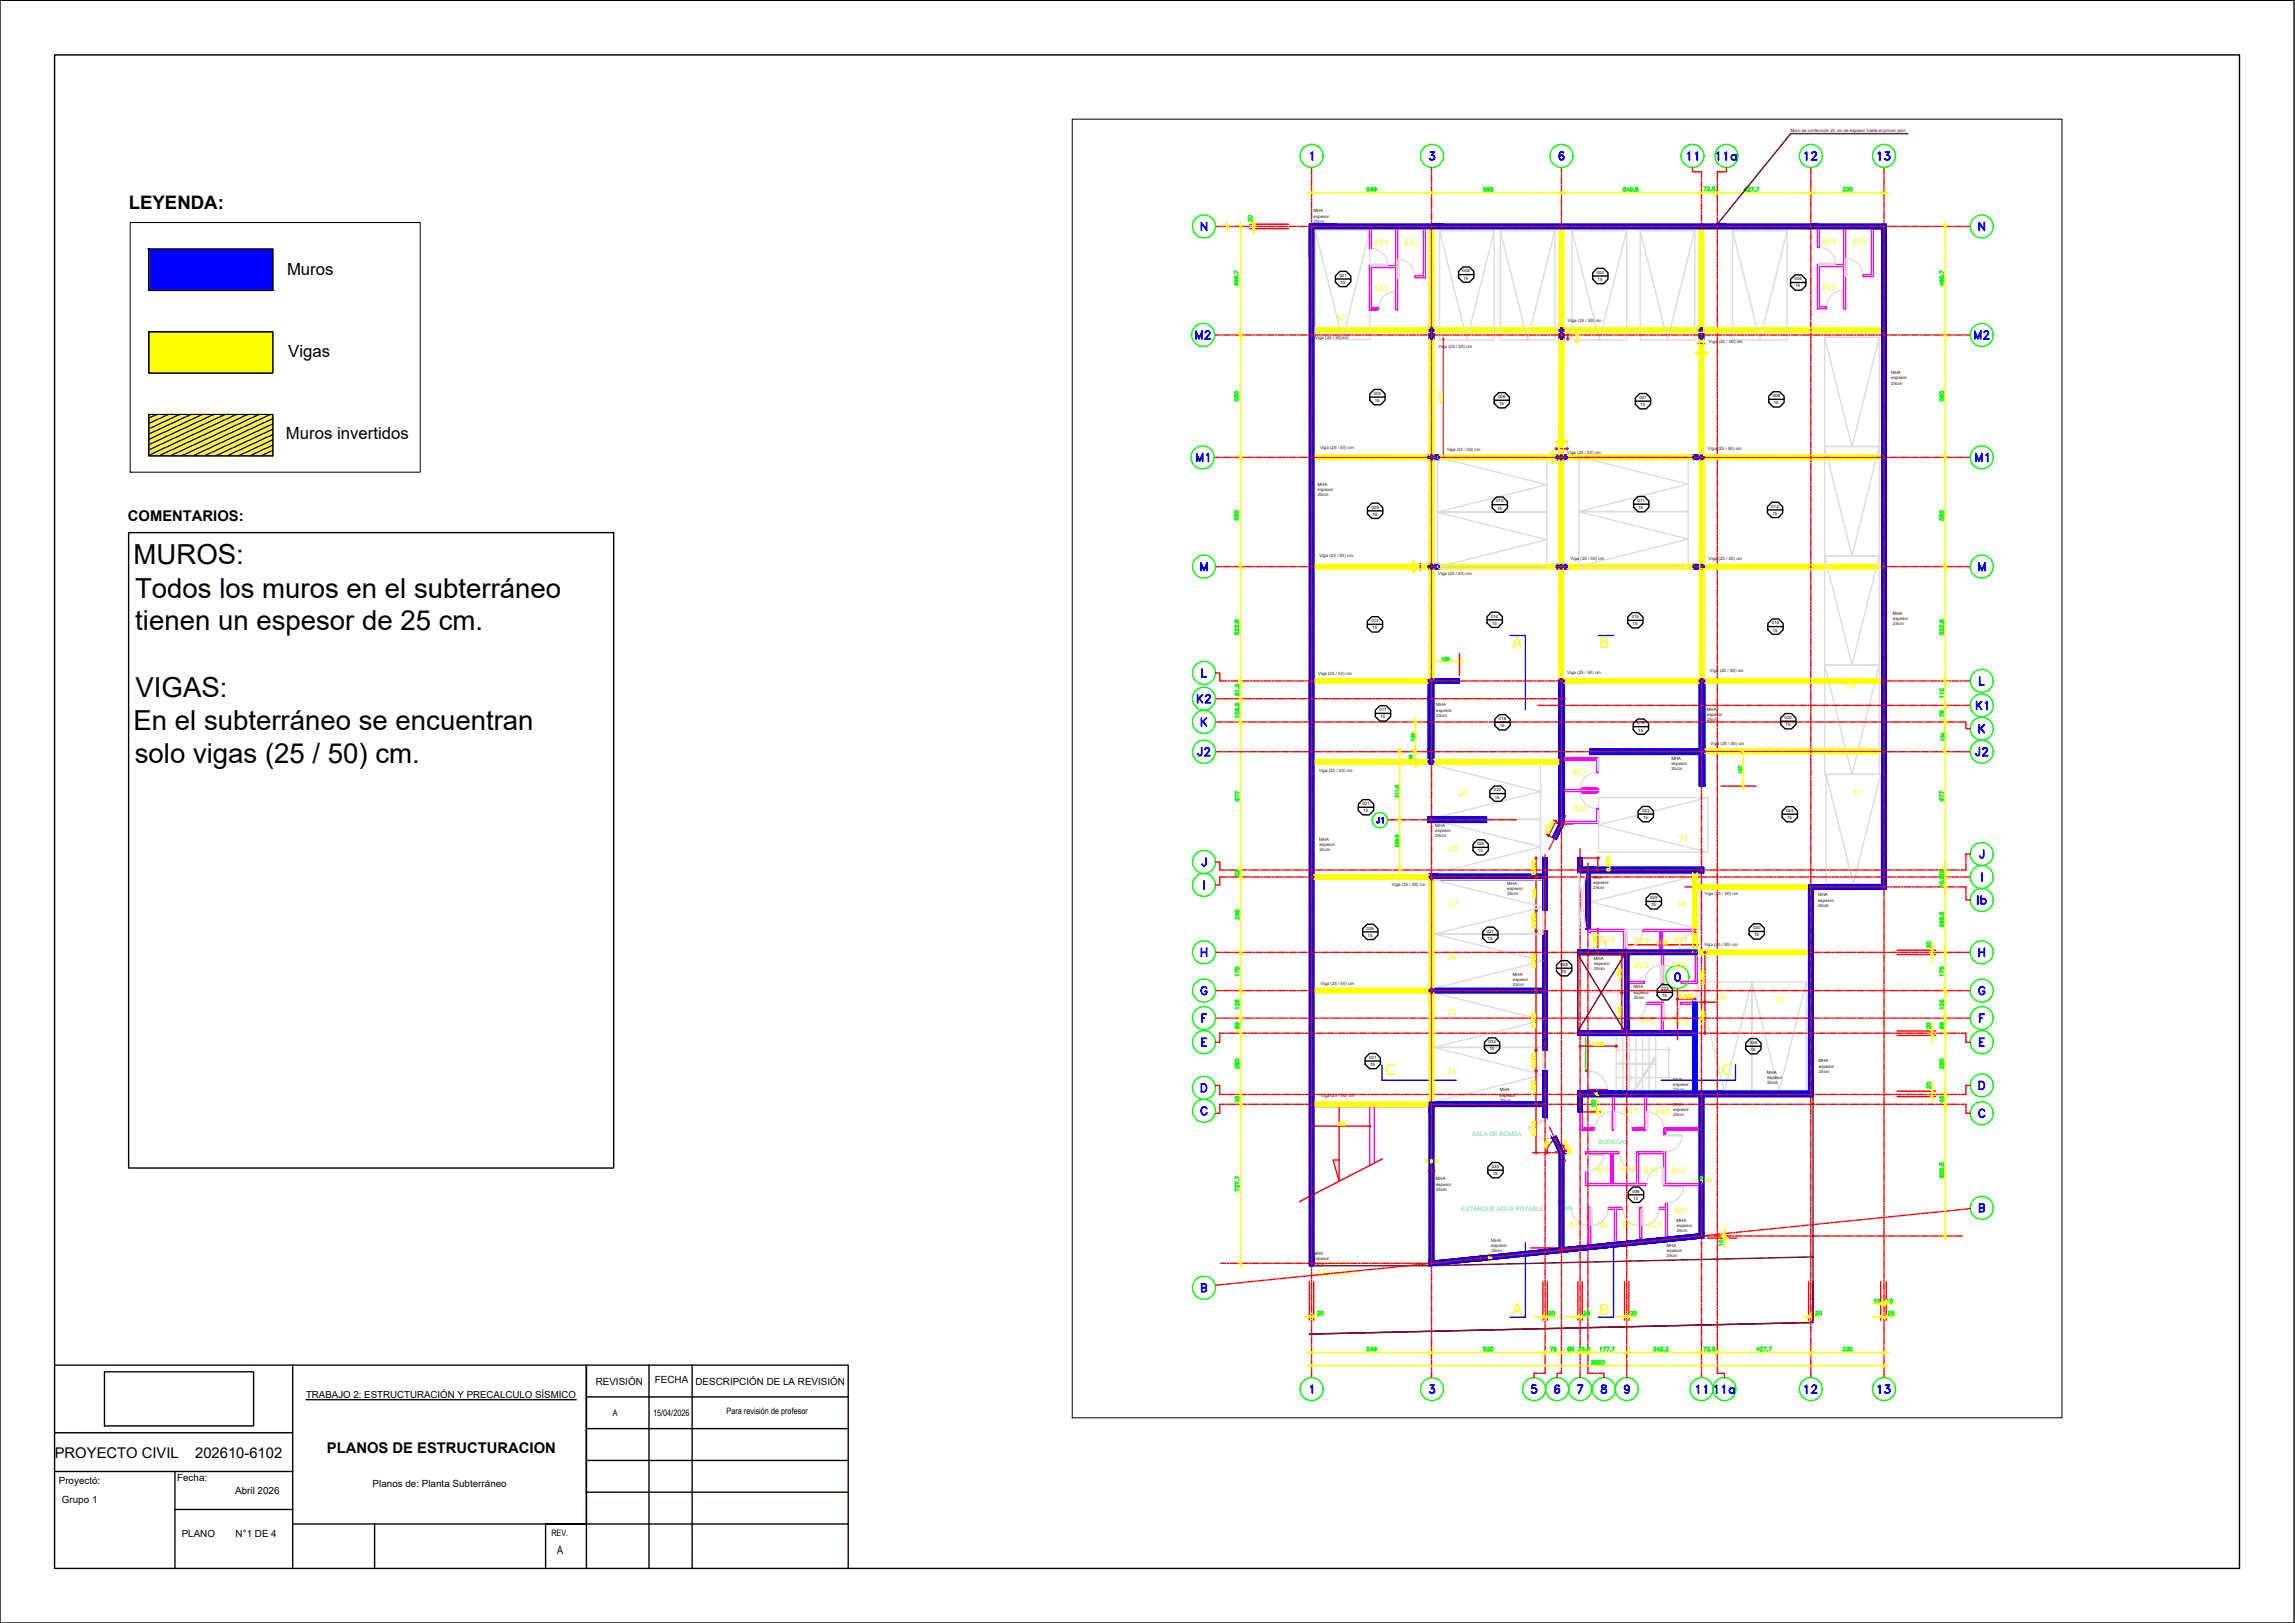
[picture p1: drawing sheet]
<svg xmlns="http://www.w3.org/2000/svg" width="420mm" height="297mm" viewBox="0 0 420 297" stroke-linecap="round" stroke-linejoin="round" font-family="sans-serif">
<defs><g id="words">
<g font-size="5">
<text x="24.5" y="103.3">MUROS:</text>
<text x="24.7" y="109.4">Todos los muros en el subterráneo</text>
<text x="24.8" y="115.4">tienen un espesor de 25 cm.</text>
<text x="24.8" y="127.5">VIGAS:</text>
<text x="24.4" y="133.5">En el subterráneo se encuentran</text>
<text x="24.7" y="139.6">solo vigas (25 / 50) cm.</text>
</g>
<g font-size="4.9" fill="#f00">
<text x="311.5" y="30.7" transform="rotate(-90 311.5 30.7)">11</text>
<text x="312.9" y="30.7">11a</text>
</g>
<g font-size="4.9" fill="#00f">
<text x="329.1" y="30.7">12</text>
<text x="342.5" y="30.7">13</text>
<text x="360.5" y="131.2">K1</text>
<text x="218" y="139.7">J2</text>
<text x="360.5" y="139.7">J2</text>
</g>
<g font-size="4.4" fill="#00f">
<text x="217.7" y="63.1">M2</text>
<text x="360.2" y="63.1">M2</text>
<text x="217.7" y="85.7">M1</text>
<text x="360.5" y="85.7">M1</text>
<text x="218" y="129.8">K2</text>
<text x="309.4" y="256.1">11</text>
<text x="329.1" y="256.1">12</text>
<text x="342.5" y="256.1">13</text>
</g>
<g font-size="4.4" fill="#f00">
<text x="364.4" y="166.9" transform="rotate(-90 364.4 166.9)">Ib</text>
<text x="312.6" y="256.1">11a</text>
</g>
<g font-size="3.5" fill="#ff0">
<text x="230" y="41.6" transform="rotate(-90 230 41.6)">20</text>
<text x="356.7" y="132.3" transform="rotate(-90 356.7 132.3)">76</text>
<text x="356.7" y="161.6" transform="rotate(-90 356.7 161.6)">32</text>
<text x="356.7" y="185.9" transform="rotate(-90 356.7 185.9)">126</text>
<text x="356.7" y="189.4" transform="rotate(-90 356.7 189.4)">69</text>
<text x="292.8" y="203.6" transform="rotate(-90 292.8 203.6)">80</text>
<text x="356.7" y="202.8" transform="rotate(-90 356.7 202.8)">45</text>
<text x="282.2" y="242">20</text>
<text x="297.4" y="242">20</text>
<text x="285.8" y="248.4">85</text>
</g>
<g font-size="3.5" fill="#0f0">
<text x="249.1" y="36.3">549</text>
<text x="270.2" y="36.3">595</text>
<text x="336.2" y="36.3">335</text>
<text x="227.5" y="74.8" transform="rotate(-90 227.5 74.8)">560</text>
<text x="356.7" y="74.8" transform="rotate(-90 356.7 74.8)">560</text>
<text x="227.5" y="96.3" transform="rotate(-90 227.5 96.3)">500</text>
<text x="356.7" y="96.3" transform="rotate(-90 356.7 96.3)">500</text>
<text x="356.7" y="147.8" transform="rotate(-90 356.7 147.8)">677</text>
<text x="354.2" y="174.6" transform="rotate(-90 354.2 174.6)">20</text>
<text x="356.7" y="179.9" transform="rotate(-90 356.7 179.9)">175</text>
<text x="354.2" y="189.4" transform="rotate(-90 354.2 189.4)">20</text>
<text x="356.7" y="196.8" transform="rotate(-90 356.7 196.8)">280</text>
<text x="354.2" y="200.4" transform="rotate(-90 354.2 200.4)">20</text>
<text x="316.4" y="229.3" transform="rotate(-90 316.4 229.3)">10</text>
<text x="239.9" y="242">20</text>
<text x="288.6" y="242">20</text>
<text x="331.3" y="242">20</text>
<text x="344.3" y="242">25</text>
<text x="249.1" y="248.4">549</text>
<text x="270.2" y="248.4">520</text>
<text x="282.6" y="248.4">75</text>
<text x="336.2" y="248.4">335</text>
</g>
<text font-size="3.5" fill="#00f" x="250.8" y="151.7">J1</text>
<text font-size="3.4" x="23.6" y="38.3">LEYENDA:</text>
<g font-size="3.1">
<text x="52.5" y="50.4">Muros</text>
<text x="52.8" y="65.3">Vigas</text>
<text x="52.3" y="80.4">Muros invertidos</text>
</g>
<text font-size="3.1" fill="#f00" x="262.8" y="122.1">128</text>
<g font-size="3.1" fill="#0f0">
<text x="259.6" y="136.9" transform="rotate(-90 259.6 136.9)">136</text>
<text x="227.5" y="147.8" transform="rotate(-90 227.5 147.8)">677</text>
<text x="227.5" y="169.3" transform="rotate(-90 227.5 169.3)">345</text>
<text x="227.5" y="179.9" transform="rotate(-90 227.5 179.9)">175</text>
<text x="227.5" y="196.8" transform="rotate(-90 227.5 196.8)">280</text>
</g>
<g font-size="3.1" fill="#ff0">
<text x="356.7" y="136.9" transform="rotate(-90 356.7 136.9)">136</text>
<text x="259.3" y="140.4" transform="rotate(-90 259.3 140.4)">56</text>
<text x="319.6" y="142.9" transform="rotate(-90 319.6 142.9)">157</text>
<text x="227.5" y="161.6" transform="rotate(-90 227.5 161.6)">32</text>
<text x="227.5" y="185.9" transform="rotate(-90 227.5 185.9)">126</text>
<text x="227.5" y="189.4" transform="rotate(-90 227.5 189.4)">69</text>
<text x="227.5" y="202.8" transform="rotate(-90 227.5 202.8)">45</text>
<text x="243.8" y="207.1">250</text>
<text x="341.8" y="239.5">15</text>
<text x="344.3" y="239.5">10</text>
</g>
<text font-size="3.1" fill="#f0f" x="309.7" y="217">20</text>
<g font-size="2.8" fill="#ff0">
<text x="276.8" y="118.7">A</text>
<text x="292.8" y="118.7">B</text>
<text x="253.6" y="196.8">C</text>
<text x="315.2" y="196.8">C</text>
<text x="276.8" y="240.7">A</text>
<text x="292.7" y="240.7">B</text>
</g>
<g font-size="2.7">
<text x="23.4" y="95.4">COMENTARIOS:</text>
<text x="10" y="266.9">PROYECTO CIVIL</text>
<text x="35.7" y="266.9">202610-6102</text>
<text x="59.8" y="266">PLANOS DE ESTRUCTURACION</text>
</g>
<text font-size="2" x="102" y="284.4">A</text>
<g font-size="1.8">
<text x="56" y="255.8">TRABAJO 2: ESTRUCTURACIÓN Y PRECALCULO SÍSMICO</text>
<text x="109.1" y="253.5">REVISIÓN</text>
<text x="119.9" y="253.1">FECHA</text>
<text x="127.3" y="253.5">DESCRIPCIÓN DE LA REVISIÓN</text>
<text x="10.8" y="271.6">Proyectó:</text>
<text x="11.3" y="275">Grupo 1</text>
<text x="32.4" y="271">Fecha:</text>
<text x="43.1" y="273.4">Abril 2026</text>
<text x="68.2" y="272.1">Planos de: Planta Subterráneo</text>
<text x="33.3" y="281.4">PLANO</text>
<text x="43.1" y="281.4">N°1 DE 4</text>
</g>
<g font-size="1.6">
<text x="112.2" y="259.1">A</text>
<text x="119.6" y="259.2">15/04/2026</text>
<text x="133" y="258.8">Para revisión de profesor</text>
<text x="100.9" y="281">REV.</text>
</g>
<g font-size="1.4" fill="#ff0">
<text x="251.5" y="44.8">B34</text>
<text x="257" y="44.9">B33</text>
<text x="333.5" y="44.6">B34</text>
<text x="339.1" y="44.7">B33</text>
<text x="251.5" y="53.2">B35</text>
<text x="333.5" y="53">B35</text>
<text x="244.7" y="58.7">47</text>
<text x="338.1" y="125.9">38</text>
<text x="287.9" y="141.8">B27</text>
<text x="266.9" y="145.7">29</text>
<text x="287.9" y="148.4">B26</text>
<text x="339.1" y="145.6">37</text>
<text x="265.2" y="155.8">28</text>
<text x="307.2" y="154">33</text>
<text x="265.2" y="165.8">27</text>
<text x="307" y="166.1">34</text>
<text x="292.9" y="172.6">B23</text>
<text x="299.2" y="172.6">B24</text>
<text x="306.3" y="172.6">B25</text>
<text x="264.9" y="175.7">26</text>
<text x="299.2" y="177.2">B22</text>
<text x="306.3" y="177.2">B21</text>
<text x="264.9" y="185.7">25</text>
<text x="314.3" y="183">35</text>
<text x="324.9" y="183.3">36</text>
<text x="300.3" y="187.2">B19</text>
<text x="306.4" y="187.2">B20</text>
<text x="264.9" y="196.5">24</text>
<text x="291.1" y="203.9">B16</text>
<text x="297.3" y="203.9">B17</text>
<text x="303" y="203.9">B18</text>
<text x="292.1" y="214.5">B15</text>
<text x="296.5" y="214.5">B14</text>
<text x="301" y="214.6">B13</text>
<text x="306" y="214.6">B12</text>
<text x="287.2" y="224.5">B7</text>
<text x="292.4" y="224.5">B8</text>
<text x="297" y="224.5">B9</text>
<text x="301.6" y="224.5">B10</text>
<text x="306.6" y="222.1">B11</text>
<text x="241" y="231.8" transform="rotate(-1 241 231.8)">Linea de</text>
<text x="241.1" y="233.5" transform="rotate(-1 241.1 233.5)">Edificacion</text>
</g>
<g font-size="1.1" fill="#0ff">
<text x="269.5" y="207.9">SALA DE BOMBA</text>
<text x="292.6" y="209.4">BODEGAS</text>
<text x="267.6" y="221.7">ESTANQUE AGUA POTABLE</text>
</g>
<g font-size=".8" fill="#720000">
<text x="327.8" y="24.2">Muro de contención 25 cm de espesor hasta el primer piso</text>
<text x="240.5" y="38.9">MHA</text>
<text x="240.5" y="39.9">espesor</text>
<text x="240.5" y="40.8">25cm</text>
<text x="287" y="58.9">Viga (25 / 50) cm</text>
<text x="240.8" y="62">Viga (25 / 50) cm</text>
<text x="263.3" y="63.7">Viga (25 / 50) cm</text>
<text x="312.9" y="62.9">Viga (25 / 50) cm</text>
<text x="346.2" y="68.4">MHA</text>
<text x="346.2" y="69.4">espesor</text>
<text x="346.2" y="70.4">25cm</text>
<text x="241.7" y="82.1">Viga (25 / 50) cm</text>
<text x="264.9" y="82.5">Viga (25 / 50) cm</text>
<text x="286.9" y="83.1">Viga (25 / 50) cm</text>
<text x="312.7" y="82.4">Viga (25 / 50) cm</text>
<text x="241.2" y="88.9">MHA</text>
<text x="241.2" y="89.8">espesor</text>
<text x="241.2" y="90.8">25cm</text>
<text x="241.5" y="102">Viga (25 / 50) cm</text>
<text x="263.3" y="105.2">Viga (25 / 50) cm</text>
<text x="287.5" y="102.6">Viga (25 / 50) cm</text>
<text x="312.8" y="102.5">Viga (25 / 50) cm</text>
<text x="346.5" y="112.5">MHA</text>
<text x="346.6" y="113.5">espesor</text>
<text x="346.6" y="114.4">25cm</text>
<text x="241.3" y="123.5">Viga (25 / 50) cm</text>
<text x="286.9" y="123.4">Viga (25 / 50) cm</text>
<text x="313" y="122.9">Viga (25 / 50) cm</text>
<text x="262.9" y="129.3">MHA</text>
<text x="263" y="130.2">espesor</text>
<text x="263" y="131.2">25cm</text>
<text x="312.5" y="130.1">MHA</text>
<text x="312.5" y="131">espesor</text>
<text x="312.5" y="132">25cm</text>
<text x="313.2" y="136.3">Viga (25 / 50) cm</text>
<text x="241.4" y="141.2">Viga (25 / 50) cm</text>
<text x="306" y="139">MHA</text>
<text x="306" y="140">espesor</text>
<text x="306" y="141">25cm</text>
<text x="241.5" y="153.9">MHA</text>
<text x="241.5" y="154.9">espesor</text>
<text x="241.6" y="155.8">25cm</text>
<text x="262.7" y="151.3">MHA</text>
<text x="262.8" y="152.2">espesor</text>
<text x="262.8" y="153.2">25cm</text>
<text x="275.9" y="161.9">MHA</text>
<text x="291.7" y="160.9">MHA</text>
<text x="291.7" y="161.8">espesor</text>
<text x="254.8" y="162.2">Viga (25 / 50) cm</text>
<text x="275.9" y="162.9">espesor</text>
<text x="276" y="163.9">25cm</text>
<text x="291.7" y="162.8">25cm</text>
<text x="312.1" y="163.9">Viga (25 / 50) cm</text>
<text x="332.8" y="164">MHA</text>
<text x="332.9" y="165">espesor</text>
<text x="332.9" y="166">25cm</text>
<text x="312" y="173.1">Viga (25 / 50) cm</text>
<text x="277" y="178.6">MHA</text>
<text x="277" y="179.6">espesor</text>
<text x="291.8" y="175.6">MHA</text>
<text x="291.8" y="176.6">espesor</text>
<text x="291.9" y="177.6">25cm</text>
<text x="241.7" y="180.2">Viga (25 / 50) cm</text>
<text x="277" y="180.5">25cm</text>
<text x="299.1" y="180.9">MHA</text>
<text x="299.1" y="181.9">espesor</text>
<text x="299.1" y="182.8">25cm</text>
<text x="306.3" y="197.8">MHA</text>
<text x="323.5" y="196.5">MHA</text>
<text x="323.5" y="197.5">espesor</text>
<text x="332.9" y="194.4">MHA</text>
<text x="333" y="195.4">espesor</text>
<text x="333" y="196.3">25cm</text>
<text x="241.8" y="200.8">Viga (25 / 50) cm</text>
<text x="274.6" y="199.7">MHA</text>
<text x="274.6" y="200.7">espesor</text>
<text x="274.6" y="201.7">25cm</text>
<text x="306.3" y="202.3">MHA</text>
<text x="306.3" y="198.7">espesor</text>
<text x="306.3" y="199.7">25cm</text>
<text x="306.3" y="203.3">espesor</text>
<text x="323.5" y="198.5">25cm</text>
<text x="306.4" y="204.3">25cm</text>
<text x="262.9" y="216">MHA</text>
<text x="262.9" y="217">espesor</text>
<text x="262.9" y="217.9">25cm</text>
<text x="273" y="227.2">MHA</text>
<text x="306.9" y="223.6">MHA</text>
<text x="307" y="224.5">espesor</text>
<text x="307" y="225.5">25cm</text>
<text x="240.5" y="229.7">MHA</text>
<text x="240.5" y="230.7">espesor</text>
<text x="240.5" y="231.6">25cm</text>
<text x="273" y="228.2">espesor</text>
<text x="273" y="229.2">25cm</text>
<text x="305.1" y="228.2">MHA</text>
<text x="305.1" y="229.1">espesor</text>
<text x="305.1" y="230.1">25cm</text>
</g>
<g font-size=".8">
<text x="245.2" y="50.7">001</text>
<text x="245.4" y="52">15</text>
<text x="267.8" y="49.9">002</text>
<text x="267.9" y="51.2">15</text>
<text x="292.3" y="50.1">003</text>
<text x="292.5" y="51.4">15</text>
<text x="328.5" y="51.3">004</text>
<text x="328.7" y="52.6">15</text>
<text x="251.5" y="72.3">005</text>
<text x="251.7" y="73.6">15</text>
<text x="274.3" y="72.9">006</text>
<text x="274.5" y="74.2">15</text>
<text x="300.1" y="73">007</text>
<text x="300.3" y="74.3">15</text>
<text x="324.6" y="72.7">008</text>
<text x="324.7" y="74">15</text>
<text x="251.1" y="93.1">009</text>
<text x="251.3" y="94.4">15</text>
<text x="273.9" y="92">010</text>
<text x="274.1" y="93.3">15</text>
<text x="299.8" y="91.9">011</text>
<text x="300" y="93.2">15</text>
<text x="324.3" y="92.9">012</text>
<text x="324.5" y="94.2">15</text>
<text x="251.1" y="113.9">013</text>
<text x="273" y="113">014</text>
<text x="298.7" y="113.1">015</text>
<text x="251.2" y="115.2">15</text>
<text x="273.2" y="114.3">15</text>
<text x="298.9" y="114.4">15</text>
<text x="324.4" y="114.3">016</text>
<text x="324.6" y="115.6">15</text>
<text x="252.5" y="130.2">017</text>
<text x="252.7" y="131.5">15</text>
<text x="274.4" y="131.8">018</text>
<text x="326.7" y="131.6">020</text>
<text x="274.6" y="133.1">15</text>
<text x="299.7" y="132.6">019</text>
<text x="299.9" y="133.9">15</text>
<text x="326.9" y="132.9">15</text>
<text x="249.4" y="147.3">021</text>
<text x="249.6" y="148.6">15</text>
<text x="273.5" y="144.8">022</text>
<text x="273.7" y="146.1">15</text>
<text x="300.6" y="148.6">023</text>
<text x="300.8" y="149.9">15</text>
<text x="327" y="148.6">024</text>
<text x="327.2" y="149.9">15</text>
<text x="270.4" y="154.7">025</text>
<text x="270.6" y="156">15</text>
<text x="302.1" y="164.6">029</text>
<text x="302.3" y="165.9">15</text>
<text x="250.2" y="170.1">026</text>
<text x="250.4" y="171.4">15</text>
<text x="272.2" y="170.7">027</text>
<text x="272.4" y="172">15</text>
<text x="321" y="170.1">030</text>
<text x="321.1" y="171.4">15</text>
<text x="285.7" y="176.8">028</text>
<text x="285.9" y="178.1">15</text>
<text x="304.1" y="181.2">033</text>
<text x="304.3" y="182.5">15</text>
<text x="272.5" y="190.9">032</text>
<text x="320.3" y="191.1">034</text>
<text x="250.7" y="193.8">031</text>
<text x="250.8" y="195.1">15</text>
<text x="272.7" y="192.2">15</text>
<text x="320.5" y="192.4">15</text>
<text x="273.1" y="213.8">035</text>
<text x="273.3" y="215.1">15</text>
<text x="298.9" y="218.3">036</text>
<text x="299" y="219.6">15</text>
</g>
</g></defs>
<!-- layer: COTAS -->
<g fill="#00f" stroke="#00f" stroke-width=".18">
<path d="M311.5 216h.4v10.2z"/>
<path d="M311.5 226.2h.4v.4z"/>
<path d="M294.6 227.9l3.2-.3v.3z"/>
<path d="M289.9 228l.8-.1z"/>
<path d="M297.8 227.6h4l-3.2 .3z"/>
<path d="M286.8 228.3l2.5-.2v.2z"/>
<path d="M290.7 228.1h2.5l-2.5 .2z"/>
<path d="M290.2 228.4l.5-.1z"/>
<path d="M285.3 228.4h.2z"/>
<path d="M289.3 228.4h.1z"/>
<path d="M286.8 228.7l2.5-.3v.3z"/>
<path d="M290.7 228.3l.1 .4z"/>
<path d="M290.7 228.3h4l-3.9 .4z"/>
<path d="M286.3 228.7h.4z"/>
<path d="M285.5 228.4h.4v.4z"/>
<path d="M285.3 228.9l.2-.1z"/>
<path d="M289.3 228.7h1.4l-1.3 .1z"/>
<path d="M282.9 228.9h2.4l-2.4 .2z"/>
<path d="M286.3 228.9h3l-2.5 .2z"/>
<path d="M285.9 228.8h.4v.4z"/>
<path d="M285.5 228.8h.4v.4z"/>
<path d="M282.9 229.2h2.6z"/>
<path d="M261.5 149.5v.5z"/>
<path d="M262.1 149.5v.5z"/>
<path d="M272.2 149.5v.5z"/>
<path d="M311.5 124.2l.6 .4v-.4zM311.5 124.2l.6 .4h-.6z"/>
<path d="M311.1 124.2l.4 .4v-.4zM311.1 124.2l.4 .4h-.4z"/>
<path d="M285.9 124.2l.5 .4v-.4zM285.9 124.2l.5 .4h-.5z"/>
<path d="M285.4 124.2l.5 .4v-.4zM285.4 124.2l.5 .4h-.5z"/>
<path d="M262.1 124.2l5.1 .4v-.4zM262.1 124.2l5.1 .4h-5.1z"/>
<path d="M261.5 124.2l.6 .4v-.4zM261.5 124.2l.6 .4h-.6z"/>
<path d="M262.1 124.6l5.1 .4v-.4zM262.1 124.6l5.1 .4h-5.1z"/>
<path d="M261.5 124.6l.6 .4v-.4zM261.5 124.6l.6 .4h-.6z"/>
<path d="M261.5 125l.6 2.5v-2.5zM261.5 125l.6 2.5h-.6z"/>
<path d="M285.9 124.6l.5 3.3v-3.3zM285.9 124.6l.5 3.3h-.5z"/>
<path d="M285.4 124.6l.5 3.3v-3.3zM285.4 124.6l.5 3.3h-.5z"/>
<path d="M262.1 125l.4 2.9v-2.9zM262.1 125l.4 2.9h-.4z"/>
<path d="M261.5 127.5l.6 .4v-.4zM261.5 127.5l.6 .4h-.6z"/>
<path d="M311.5 124.6l.6 4.5v-4.5zM311.5 124.6l.6 4.5h-.6z"/>
<path d="M311.1 124.6l.4 4.5v-4.5zM311.1 124.6l.4 4.5h-.4z"/>
<path d="M285.9 127.9l.5 1.2v-1.2zM285.9 127.9l.5 1.2h-.5z"/>
<path d="M285.4 127.9l.5 1.2v-1.2zM285.4 127.9l.5 1.2h-.5z"/>
<path d="M311.5 129.1l.6 3v-3zM311.5 129.1l.6 3h-.6z"/>
<path d="M311.1 129.1l.4 3v-3zM311.1 129.1l.4 3h-.4z"/>
<path d="M285.9 129.1l.5 3v-3zM285.9 129.1l.5 3h-.5z"/>
<path d="M285.4 129.1l.5 3v-3zM285.4 129.1l.5 3h-.5z"/>
<path d="M262.1 127.9l.4 4.2v-4.2zM262.1 127.9l.4 4.2h-.4z"/>
<path d="M261.5 127.9l.6 4.2v-4.2zM261.5 127.9l.6 4.2h-.6z"/>
<path d="M311.1 132.1l.4 5v-5zM311.1 132.1l.4 5h-.4z"/>
<path d="M311.5 132.1l.6 5.5v-5.5zM311.5 132.1l.6 5.5h-.6z"/>
<path d="M291.1 137.1l20.4 .5v-.5zM291.1 137.1l20.4 .5h-20.4z"/>
<path d="M285.9 132.1l.5 5.5v-5.5zM285.9 132.1l.5 5.5h-.5z"/>
<path d="M285.4 132.1l.5 5.5v-5.5zM285.4 132.1l.5 5.5h-.5z"/>
<path d="M262.1 132.1l.4 5.5v-5.5zM262.1 132.1l.4 5.5h-.4z"/>
<path d="M261.5 132.1l.6 5.5v-5.5zM261.5 132.1l.6 5.5h-.6z"/>
<path d="M291.1 137.6l20.4 .5v-.5zM291.1 137.6l20.4 .5h-20.4z"/>
<path d="M262.1 137.6l.4 2.2v-2.2zM262.1 137.6l.4 2.2h-.4z"/>
<path d="M261.5 137.6l.6 2.2v-2.2zM261.5 137.6l.6 2.2h-.6z"/>
<path d="M311.5 137.6l.6 6.3v-6.3zM311.5 137.6l.6 6.3h-.6z"/>
<path d="M311.1 138.1l.4 5.8v-5.8zM311.1 138.1l.4 5.8h-.4z"/>
<path d="M290.7 158.7l20.8 .5v-.5zM290.7 158.7l20.8 .5h-20.8z"/>
<path d="M290.7 159.2l20.8 .5v-.5zM290.7 159.2l20.8 .5h-20.8z"/>
<path d="M290.7 159.7l.4 .8v-.8zM290.7 159.7l.4 .8h-.4z"/>
<path d="M290.7 160.5l.4 9.6v-9.6zM290.7 160.5l.4 9.6h-.4z"/>
<path d="M290.3 160.5l.4 9.6v-9.6zM290.3 160.5l.4 9.6h-.4z"/>
<path d="M290.7 173.9l7.1 .4v-.4zM290.7 173.9l7.1 .4h-7.1z"/>
<path d="M289.3 173.9l1.4 .4v-.4zM289.3 173.9l1.4 .4h-1.4z"/>
<path d="M288.9 173.9l.4 .4v-.4zM288.9 173.9l.4 .4h-.4z"/>
<path d="M289.3 174.3l1.4 .4v-.4zM289.3 174.3l1.4 .4h-1.4z"/>
<path d="M288.9 174.3l.4 .4v-.4zM288.9 174.3l.4 .4h-.4z"/>
<path d="M309.9 183.4l.8 2.9v-2.9zM309.9 183.4l.8 2.9h-.8z"/>
<path d="M309.9 186.3l.8 2.4v-2.4zM309.9 186.3l.8 2.4h-.8z"/>
<path d="M297.8 186.3l.4 2.4v-2.4zM297.8 186.3l.4 2.4h-.4z"/>
<path d="M297.4 186.3l.4 2.4v-2.4zM297.4 186.3l.4 2.4h-.4z"/>
<path d="M307.1 188.7l3.6 .4v-.4zM307.1 188.7l3.6 .4h-3.6z"/>
<path d="M297.8 188.7l9.3 .4v-.4zM297.8 188.7l9.3 .4h-9.3z"/>
<path d="M290.7 188.7l7.1 .4v-.4zM290.7 188.7l7.1 .4h-7.1z"/>
<path d="M289.3 188.7l1.4 .4v-.4zM289.3 188.7l1.4 .4h-1.4z"/>
<path d="M288.9 188.7l.4 .4v-.4zM288.9 188.7l.4 .4h-.4z"/>
<path d="M297.8 189.1l9.3 .4v-.4zM297.8 189.1l9.3 .4h-9.3z"/>
<path d="M289.3 189.1l1.4 .4v-.4zM289.3 189.1l1.4 .4h-1.4z"/>
<path d="M288.9 189.1l.4 .4v-.4zM288.9 189.1l.4 .4h-.4z"/>
<path d="M311.5 199.7l2.9 .6v-.6zM311.5 199.7l2.9 .6h-2.9z"/>
<path d="M290.7 199.7l7.1 .6v-.6zM290.7 199.7l7.1 .6h-7.1z"/>
<path d="M297.8 200.3l13.7 .4v-.4zM297.8 200.3l13.7 .4h-13.7z"/>
<path d="M290.7 200.3l7.1 .4v-.4zM290.7 200.3l7.1 .4h-7.1z"/>
<path d="M311.1 200.7l.4 1.4v-1.4zM311.1 200.7l.4 1.4h-.4z"/>
<path d="M261.7 201.7l.4 .4v-.4zM261.7 201.7l.4 .4h-.4z"/>
<path d="M311.1 216l.4 9.8v-9.8zM311.1 216l.4 9.8h-.4z"/>
<path d="M311.5 216v10.2h.4zM311.5 226.2h.4z"/>
<path d="M311.1 225.8l.4 .4v-.4zM308 226.2l3.1-.4 .4 .4z"/>
<path d="M308 226.2h3.5zM307.6 226.2h3.9z"/>
<path d="M307.6 226.2h3.9zM307.5 226.2h3.9z"/>
<path d="M311.5 226.2v.4h.4zM311.5 226.6h.4z"/>
<path d="M311.4 226.2l.1 .4zM307.9 226.6l3.5-.4 .1 .4z"/>
<path d="M307.9 226.6h3.6zM307.5 226.6h4z"/>
<path d="M297.8 227.2v.4l3.9-.4zM293.9 227.6l3.9-.4v.4z"/>
<path d="M305.7 227.2l5.8-.6h-4zM301.7 227.2l5.8-.6-1.8 .6z"/>
<path d="M301.7 227.2l9.7-1h-3.9zM297.8 227.2l9.7-1-5.8 1z"/>
<path d="M301.7 227.2l.1 .4 3.9-.4zM297.8 227.6l3.9-.4 .1 .4z"/>
<path d="M297.8 227.6v.3h.8zM297.8 227.9h.8z"/>
<path d="M293.9 227.6l.7 .3 3.2-.3zM290.7 227.9l3.2-.3 .7 .3z"/>
<path d="M294.6 227.9l3.2 .1zM293.8 228h4z"/>
<path d="M293.8 228h4zM293.2 228.1h4z"/>
<path d="M290.7 227.9l2.5 .2 1.4-.2zM290.7 227.9l2.5 .2h-2.5z"/>
<path d="M289.9 228l.8 .1zM289.3 228.1h1.4z"/>
<path d="M293.2 228.1l1.5 .2 2.5-.2zM290.7 228.3l2.5-.2 1.5 .2z"/>
<path d="M289.3 228.1l1.4 .2v-.2zM289.3 228.1l1.4 .2h-1.4z"/>
<path d="M286.8 228.3l2.5 .1zM286.3 228.4h3z"/>
<path d="M290.2 228.4h.5zM289.4 228.4h1.3z"/>
<path d="M289.3 228.3l.1 .1 1.3-.1zM289.3 228.3l.1 .1z"/>
<path d="M285.5 228.4h.4zM285.5 228.4h.4z"/>
<path d="M289.4 228.4h1.3zM289.3 228.4h1.4z"/>
<path d="M286.3 228.4h3zM286.3 228.4h3h-3z"/>
<path d="M286.3 228.4l.5 .3 2.5-.3zM286.3 228.4l.5 .3h-.5z"/>
<path d="M285.3 228.4l.2 .3v-.3zM282.9 228.7l2.4-.3 .2 .3z"/>
<path d="M289.3 228.4l1.4 .3v-.3zM289.3 228.4l1.4 .3h-1.4z"/>
<path d="M286.8 228.7h2.5zM286.7 228.7h2.6z"/>
<path d="M286.3 228.7h.5zM286.3 228.7h.4z"/>
<path d="M285.9 228.4l.4 .3v-.3zM285.9 228.4l.4 .3h-.4z"/>
<path d="M285.9 228.8h.4zM285.9 228.8h.4z"/>
<path d="M286.7 228.7l2.6 .1zM286.3 228.8h3z"/>
<path d="M285.9 228.7l.4 .1zM285.9 228.7l.4 .1z"/>
<path d="M285.5 228.4v.4h.4zM285.5 228.8h.4zM285.5 228.8h.4z"/>
<path d="M289.3 228.7v.1h.1zM289.3 228.8h.1z"/>
<path d="M286.3 228.8h3zM286.3 228.8h3z"/>
<path d="M282.9 228.7l2.6 .1v-.1zM282.9 228.7l2.6 .1h-2.6z"/>
<path d="M286.3 228.8l3 .1zM286.3 228.8l3 .1z"/>
<path d="M282.9 228.8h2.6zM282.9 228.8l2.4 .1z"/>
<path d="M286.3 228.9v.2h.5zM286.3 229.1h.5z"/>
<path d="M285.3 228.9l.2 .2v-.2zM282.9 229.1l2.4-.2 .2 .2z"/>
<path d="M285.9 228.8v.4h.4zM285.9 229.2h.4z"/>
<path d="M285.5 228.8v.4h.4zM285.5 229.2h.4z"/>
<path d="M282.9 229.1l2.6 .1v-.1zM282.9 229.1l2.6 .1h-2.6z"/>
<path d="M282.9 229.2h2.6zM282.9 229.2h2.6l-2.6 .3z"/>
<path d="M311.5 158.7l.4 .5v-.5zM311.5 158.7l.4 .5h-.4z"/>
<path d="M311.5 159.2l.4 .5v-.5zM311.5 159.2l.4 .5h-.4z"/>
<path d="M288.9 159.2l.4 .5v-.5zM288.9 159.2l.4 .5h-.4z"/>
<path d="M290.7 174.3l7.1 .4v-.4zM290.7 174.3l7.1 .4h-7.1z"/>
<path d="M297.4 174.7l.4 6.6v-6.6zM297.4 174.7l.4 6.6h-.4z"/>
<path d="M311.5 200.3l2.9 .4v-.4zM311.5 200.3l2.9 .4h-2.9z"/>
<path d="M311.5 200.7l.4 1.4v-1.4zM311.5 200.7l.4 1.4h-.4z"/>
<path d="M331.5 174.3l.4 7v-7zM331.5 174.3l.4 7h-.4z"/>
<path d="M331.1 174.3l.4 7v-7zM331.1 174.3l.4 7h-.4z"/>
<path d="M331.5 181.3l.4 5v-5zM331.5 181.3l.4 5h-.4z"/>
<path d="M331.1 181.3l.4 5v-5zM331.1 181.3l.4 5h-.4z"/>
<path d="M331.5 186.3l.4 2.8v-2.8zM331.5 186.3l.4 2.8h-.4z"/>
<path d="M331.1 186.3l.4 2.8v-2.8zM331.1 186.3l.4 2.8h-.4z"/>
<path d="M290.7 189.1l7.1 .4v-.4zM290.7 189.1l7.1 .4h-7.1z"/>
<path d="M331.1 189.1l.4 10.6v-10.6zM331.1 189.1l.4 10.6h-.4z"/>
<path d="M331.5 189.1l.4 11.2v-11.2zM331.5 189.1l.4 11.2h-.4z"/>
<path d="M314.4 199.7l17.1 .6v-.6zM314.4 199.7l17.1 .6h-17.1z"/>
<path d="M331.5 200.3l.4 .4v-.4zM331.5 200.3l.4 .4h-.4z"/>
<path d="M314.4 200.3l17.1 .4v-.4zM314.4 200.3l17.1 .4h-17.1z"/>
<path d="M344.9 41.4l.4 19.9v-19.9zM344.9 41.4l.4 19.9h-.4z"/>
<path d="M311.5 60l.4 1.3v-1.3zM311.5 60l.4 1.3h-.4z"/>
<path d="M311.1 60l.4 1.3v-1.3zM311.1 60l.4 1.3h-.4z"/>
<path d="M285.9 60l.4 1.3v-1.3zM285.9 60l.4 1.3h-.4z"/>
<path d="M285.5 60l.4 1.3v-1.3zM285.5 60l.4 1.3h-.4z"/>
<path d="M262.1 60l.4 1.3v-1.3zM262.1 60l.4 1.3h-.4z"/>
<path d="M261.7 60l.4 1.3v-1.3zM261.7 60l.4 1.3h-.4z"/>
<path d="M311.5 61.3l.4 .7v-.7zM311.5 61.3l.4 .7h-.4z"/>
<path d="M311.1 61.3l.4 .7v-.7zM311.1 61.3l.4 .7h-.4z"/>
<path d="M285.9 61.3l.4 .7v-.7zM285.9 61.3l.4 .7h-.4z"/>
<path d="M285.5 61.3l.4 .7v-.7zM285.5 61.3l.4 .7h-.4z"/>
<path d="M262.1 61.3l.4 .7v-.7zM262.1 61.3l.4 .7h-.4z"/>
<path d="M261.7 61.3l.4 .7v-.7zM261.7 61.3l.4 .7h-.4z"/>
<path d="M344.9 160.5l.4 1.8v-1.8zM344.9 160.5l.4 1.8h-.4z"/>
<path d="M344.9 162.3l.4 .4v-.4zM344.9 162.3l.4 .4h-.4z"/>
<path d="M344.9 103.7l.4 .9v-.9zM344.9 103.7l.4 .9h-.4z"/>
<path d="M344.5 103.7l.4 1.9v-1.9zM344.5 103.7l.4 1.9h-.4z"/>
<path d="M344.9 104.6l.4 20v-20zM344.9 104.6l.4 20h-.4z"/>
<path d="M344.5 105.6l.4 19v-19zM344.5 105.6l.4 19h-.4z"/>
<path d="M262.1 41l23.8 .4v-.4zM262.1 41l23.8 .4h-23.8z"/>
<path d="M240.1 41l22 .4v-.4zM240.1 41l22 .4h-22z"/>
<path d="M262.1 41.4l23.8 .4v-.4zM262.1 41.4l23.8 .4h-23.8z"/>
<path d="M285.9 103.3l1 .4v-.4zM285.9 103.3l1 .4h-1z"/>
<path d="M284.9 103.3l1 .4v-.4zM284.9 103.3l1 .4h-1z"/>
<path d="M285.9 103.7l1 .4v-.4zM285.9 103.7l1 .4h-1z"/>
<path d="M284.9 103.7l1 .4v-.4zM284.9 103.7l1 .4h-1z"/>
<path d="M240.1 103.7l.4 20.9v-20.9zM240.1 103.7l.4 20.9h-.4z"/>
<path d="M239.7 124.6l.4 3.3v-3.3zM239.7 124.6l.4 3.3h-.4z"/>
<path d="M240.1 127.9l.4 4.2v-4.2zM240.1 127.9l.4 4.2h-.4z"/>
<path d="M239.7 127.9l.4 4.2v-4.2zM239.7 127.9l.4 4.2h-.4z"/>
<path d="M289.3 157l.4 1.7v-1.7zM289.3 157l.4 1.7h-.4z"/>
<path d="M289.3 158.7l1.4 .5v-.5zM289.3 158.7l1.4 .5h-1.4z"/>
<path d="M288.9 157l.4 2.2v-2.2zM288.9 157l.4 2.2h-.4z"/>
<path d="M282.9 157l.4 2.2v-2.2zM282.9 157l.4 2.2h-.4z"/>
<path d="M282.5 157l.4 2.2v-2.2zM282.5 157l.4 2.2h-.4z"/>
<path d="M282.9 159.2l.4 1.3v-1.3zM282.9 159.2l.4 1.3h-.4z"/>
<path d="M262.1 160.5l20.8 .5v-.5zM262.1 160.5l20.8 .5h-20.8z"/>
<path d="M282.9 160.5l.4 6.1v-6.1zM282.9 160.5l.4 6.1h-.4z"/>
<path d="M282.5 161l.4 5.6v-5.6zM282.5 161l.4 5.6h-.4z"/>
<path d="M282.9 170.4l.4 3.9v-3.9zM282.9 170.4l.4 3.9h-.4z"/>
<path d="M282.5 170.4l.4 3.9v-3.9zM282.5 170.4l.4 3.9h-.4z"/>
<path d="M282.5 174.3l.4 6.6v-6.6zM282.5 174.3l.4 6.6h-.4z"/>
<path d="M282.9 174.3l.4 7v-7zM282.9 174.3l.4 7h-.4z"/>
<path d="M262.1 180.9l20.8 .4v-.4zM262.1 180.9l20.8 .4h-20.8z"/>
<path d="M262.1 181.3l20.8 .4v-.4zM262.1 181.3l20.8 .4h-20.8z"/>
<path d="M282.9 181.3l.4 5v-5zM282.9 181.3l.4 5h-.4z"/>
<path d="M282.5 181.7l.4 4.6v-4.6zM282.5 181.7l.4 4.6h-.4z"/>
<path d="M282.9 186.3l.4 2.8v-2.8zM282.9 186.3l.4 2.8h-.4z"/>
<path d="M282.5 186.3l.4 2.8v-2.8zM282.5 186.3l.4 2.8h-.4z"/>
<path d="M282.9 189.1l.4 3.1v-3.1zM282.9 189.1l.4 3.1h-.4z"/>
<path d="M282.5 189.1l.4 3.1v-3.1zM282.5 189.1l.4 3.1h-.4z"/>
<path d="M282.9 196l.4 4.3v-4.3zM282.9 196l.4 4.3h-.4z"/>
<path d="M282.5 196l.4 4.3v-4.3zM282.5 196l.4 4.3h-.4z"/>
<path d="M282.5 200.3l.4 1.4v-1.4zM282.5 200.3l.4 1.4h-.4z"/>
<path d="M282.9 200.3l.4 1.8v-1.8zM282.9 200.3l.4 1.8h-.4z"/>
<path d="M262.1 201.7l20.8 .4v-.4zM262.1 201.7l20.8 .4h-20.8z"/>
<path d="M282.9 202.1l.4 2.4v-2.4zM282.9 202.1l.4 2.4h-.4z"/>
<path d="M289.3 159.2l1.4 .5v-.5zM289.3 159.2l1.4 .5h-1.4z"/>
<path d="M290.3 159.7l.4 .8v-.8zM290.3 159.7l.4 .8h-.4z"/>
<path d="M344.5 160.5l.4 1.4v-1.4zM344.5 160.5l.4 1.4h-.4z"/>
<path d="M331.5 161.9l13.4 .4v-.4zM331.5 161.9l13.4 .4h-13.4z"/>
<path d="M282.5 159.2l.4 .8v-.8zM282.5 159.2l.4 .8h-.4z"/>
<path d="M262.1 160l20.8 .5v-.5zM262.1 160l20.8 .5h-20.8z"/>
<path d="M261.7 160l.4 .5v-.5zM261.7 160l.4 .5h-.4z"/>
<path d="M261.7 160.5l.4 .5v-.5zM261.7 160.5l.4 .5h-.4z"/>
<path d="M344.9 41l.4 .4v-.4zM344.9 41l.4 .4h-.4z"/>
<path d="M331.5 41l13.4 .4v-.4zM331.5 41l13.4 .4h-13.4z"/>
<path d="M331.5 41.4l13.4 .4v-.4zM331.5 41.4l13.4 .4h-13.4z"/>
<path d="M344.5 41.8l.4 19.5v-19.5zM344.5 41.8l.4 19.5h-.4z"/>
<path d="M262.1 103.3l1.4 .4v-.4zM262.1 103.3l1.4 .4h-1.4z"/>
<path d="M261.5 103.3l.6 .4v-.4zM261.5 103.3l.6 .4h-.6z"/>
<path d="M262.1 103.7l1.4 .4v-.4zM262.1 103.7l1.4 .4h-1.4z"/>
<path d="M261.5 103.7l.6 .4v-.4zM261.5 103.7l.6 .4h-.6z"/>
<path d="M240.1 124.6l.4 3.3v-3.3zM240.1 124.6l.4 3.3h-.4z"/>
<path d="M314.4 41l17.1 .4v-.4zM314.4 41l17.1 .4h-17.1z"/>
<path d="M311.5 41l2.9 .4v-.4zM311.5 41l2.9 .4h-2.9z"/>
<path d="M314.4 41.4l17.1 .4v-.4zM314.4 41.4l17.1 .4h-17.1z"/>
<path d="M311.5 41.4l2.9 .4v-.4zM311.5 41.4l2.9 .4h-2.9z"/>
<path d="M311.5 83.3l.5 .4v-.4zM311.5 83.3l.5 .4h-.5z"/>
<path d="M310 83.3l1.5 .4v-.4zM310 83.3l1.5 .4h-1.5z"/>
<path d="M285.9 83.3l1 .4v-.4zM285.9 83.3l1 .4h-1z"/>
<path d="M284.9 83.3l1 .4v-.4zM284.9 83.3l1 .4h-1z"/>
<path d="M262.1 83.3l1.4 .4v-.4zM262.1 83.3l1.4 .4h-1.4z"/>
<path d="M261.5 83.3l.6 .4v-.4zM261.5 83.3l.6 .4h-.6z"/>
<path d="M311.5 83.7l.5 .4v-.4zM311.5 83.7l.5 .4h-.5z"/>
<path d="M310 83.7l1.5 .4v-.4zM310 83.7l1.5 .4h-1.5z"/>
<path d="M285.9 83.7l1 .4v-.4zM285.9 83.7l1 .4h-1z"/>
<path d="M284.9 83.7l1 .4v-.4zM284.9 83.7l1 .4h-1z"/>
<path d="M262.1 83.7l1.4 .4v-.4zM262.1 83.7l1.4 .4h-1.4z"/>
<path d="M261.5 83.7l.6 .4v-.4zM261.5 83.7l.6 .4h-.6z"/>
<path d="M311.5 103.3l.5 .4v-.4zM311.5 103.3l.5 .4h-.5z"/>
<path d="M310 103.3l1.5 .4v-.4zM310 103.3l1.5 .4h-1.5z"/>
<path d="M311.5 103.7l.5 .4v-.4zM311.5 103.7l.5 .4h-.5z"/>
<path d="M310 103.7l1.5 .4v-.4zM310 103.7l1.5 .4h-1.5z"/>
<path d="M261.5 150l10.7 .5v-.5zM261.5 150l10.7 .5h-10.7z"/>
<path d="M262.1 149.5l10.1 .5v-.5zM262.1 149.5l10.1 .5h-10.1z"/>
<path d="M261.5 149.5l.6 .5v-.5zM261.5 149.5l.6 .5h-.6z"/>
</g>
<!-- layer: 01 -->
<g fill="none" stroke="#f00" stroke-width=".25">
<path d="M311.3 35.3h.4M311.5 35.1v.4M314.2 35.3h.4M314.4 35.1v.4M331.3 35.3h.4M331.5 35.1v.4M344.7 35.3h.4M344.9 35.1v.4M296.7 174.7h.4M296.9 174.5v14.4M297.6 172.9h13.3M297.8 172.7v.4"/>
<path d="M310.7 172.7v.4M296.7 181.7h.4M296.7 188.7h.4M240.7 202.5h21M245.2 202.5v13.7l-1.1-3.9h1.1M253.1 212.1l-15.2 7.8"/>
</g>
<!-- layer: GRIS -->
<g fill="none" stroke="#dcdcdc" stroke-width=".25">
<path d="M240.8 42.2h10v20h-10v-20l5 20 5-20M250.7 48.6v-.1l.3 .1M250.7 45.4v.1l.3-.1M251 48.3h3v.2h-3zM252.3 56.4l.1 .2-.1 .1M255.2 53.4h.2v3h-.2zM255.5 56.4l-.1 .2 .1 .1M255.9 50.6l.1 .1-.1 .1M255.9 47.5h.2v3.1h-.2zM259.1 50.6l-.2 .1 .2 .1M263.5 42.2h10v20h-10v-20l5 20 5-20M274.7 42.2h10v20h-10v-20l5 20 5-20"/>
<path d="M287.8 42.2h10v20h-10v-20l5 20 5-20M300.3 42.2h10v20h-10v-20l5 20 5-20M317.2 42.2h10v20h-10v-20l5 20 5-20M332.7 48.4v-.1l.3 .1M332.7 45.2v.1l.3-.1M333 48.1h3.1v.2h-3.1zM334.3 56.2l.2 .2-.2 .1M337.2 53.2h.2v3h-.2zM337.5 56.2l-.1 .2 .1 .1M337.9 50.4l.1 .1-.1 .1M338 47.3h.2v3.1h-.2zM341.1 50.4l-.1 .1 .1 .1"/>
<path d="M334.1 61.7h9.9v20h-9.9v-20l4.9 20 5-20M263.2 93.8l20 5-20 5h20v-10h-20v10M263.2 83.7l20 5-20 5h20v-10h-20v10M289.1 93.7l20 5-20 5h20v-10h-20v10M289.1 83.6l20 5-20 5h20v-10h-20v10M334.1 81.7h9.9v20h-9.9v-20l4.9 20 5-20M334.1 101.7h9.9v20h-9.9v-20l4.9 20 5-20M262 139.9l20 5-20 5h20v-10h-20v10M334.1 121.7h9.9v20h-9.9v-20l4.9 20 5-20M262 150l20.1 5-20.1 5h20v-10h-20v10M289.1 159.7l1.2 10.1h-1.2zM290.3 159.7l-1.2 10.1"/>
<path d="M311.9 158.8v.8M312.7 146l-20 5 20 5h-20v-10h20v10M334.3 141.7h10v20h-10v-20l5 20 5-20M262.5 170.9l20 5-20 5h20v-10h-20v10M262.5 161l20 5-20 5h20v-10h-20v10M290.8 173.9v-.1l.3 .1M290.8 170.7v.1l.3-.1M291.1 173.6h3v.2h-3zM291.1 162.2v7.6M297.6 170.1h.2l-.2 .3M297.7 170.4h.2v3h-.2zM300.8 170.1h-.1l.1 .3"/>
<path d="M301 179.7l.1 .2-.1 .1M303.9 176.7h.2v3h-.2zM304.2 179.7l-.1 .2 .1 .1M304.6 179.7l.1 .2-.1 .1M304.7 176.7h.2v3h-.2zM307.4 173.6h3v.2h-3zM307.8 179.7l-.2 .2 .2 .1M310.4 173.9l.2-.1 .1 .1M310.4 170.7l.2 .1 .1-.1M310.7 179.7h10v20h-10v-20l5 20 5-20h10v20h-10v-20l5 20 5-20M311.3 160.1v10h-20v-10h20l-20 5 20 5M262.5 181.7l20 5-20 5h20v-10h-20v10"/>
<path d="M262.5 191.7l20 5-20 5h20v-10h-20v10M290 181.7h.3M290.4 181.7h.3M290.6 196a3.7 3.7 0 0 1 3.7 3.4M290.8 181.7h.2M291.1 181.7h.3M291.5 181.7h.3M291.9 181.7h.3M292.3 181.7h.2M292.7 181.7h.2M293 181.7h.3M293.4 181.7h.2"/>
<path d="M293.8 181.7h.2M294.2 181.7h.2M294.5 181.7h.3M294.9 181.7h.2M295.3 181.7h.2M295.6 181.7h.3M295.9 189.5v10.2M295.9 192.1h10M295.9 197.2h10M295.9 194.6h6.3M296 181.7h.3M296.4 181.7h.3"/>
<path d="M296.6 191.4l-.7 .6 .7 .6M296.8 181.7h.2M297.1 189.5v5.1M297.1 194.8v4.9M297.1 181.7h.3M298.2 196.6l.7 .6-.7 .6M298.2 183.4h.1l-.1 .3M298.3 183.7h.2v3h-.2zM298.3 189.5v5.1M298.3 194.8v4.9M298.9 199.9l-.1 .1M299 199.7l-.1 .2"/>
<path d="M299.1 199.9l-.1 .1M299.1 199.6l-.1 .1M299.2 199.7l-.1 .2M299.2 199.4l-.1 .1M299.3 199.6l-.1 .1M299.3 199.3l-.1 .1M299.4 199.4l-.1 .1M299.4 199.1l-.1 .1M299.5 199.3l-.1 .1M299.5 199l-.1 .1M299.5 189.5v5.1M299.5 194.8v4.1"/>
<path d="M299.6 199.1l-.1 .1M299.6 198.8l-.1 .1M299.7 199l-.1 .1M299.7 198.6l-.1 .2M299.8 198.8l-.1 .1M299.8 198.5l-.1 .1M299.9 198.6l-.1 .2M299.9 198.3l-.1 .1M300 198.5l-.1 .1M300 198.2l-.1 .1M300.1 198.3l-.1 .1M300.1 198l-.1 .1"/>
<path d="M300.2 198.2l-.1 .1M300.2 197.9l-.1 .1M300.3 198l-.1 .1M300.3 197.7l-.1 .1M300.4 197.9l-.1 .1M300.4 197.5l-.1 .2M300.5 197.7l-.1 .1M300.5 197.4l-.1 .1M300.6 197.5l-.1 .1M300.6 197.2l-.1 .1M300.6 197.5l.1-.1v.1M300.7 189.5v5.1"/>
<path d="M300.7 194.8l-.1 2.4M300.7 197.5v.2M300.7 197.7v.2M300.7 197.9v.1M300.7 198.1v.1M300.7 198.3v.1M300.7 198.5v.1M300.7 198.7v.1M300.7 198.9v.1M300.7 199v.2M300.7 199.2v.2M300.7 199.4v.1"/>
<path d="M300.7 199.6v.1M300.8 197.2l-.1 .1M300.8 196.9l-.1 .1M300.9 197.1l-.1 .1M300.9 196.8l-.1 .1M301 196.9l-.1 .1M301 196.6l-.1 .1M301.1 196.8l-.1 .1M301.1 196.4l-.1 .1M301.2 196.6l-.1 .1M301.2 196.3l-.1 .1M301.3 196.4l-.1 .1"/>
<path d="M301.3 196.1l-.1 .1M301.4 183.4h-.1l.1 .3M301.4 196.3l-.1 .1M301.4 196l-.1 .1M301.5 196.1l-.1 .1M301.5 195.8l-.1 .1M301.6 196v.1M301.6 195.7v.1M301.7 195.8l-.1 .1M301.7 195.5l-.1 .1M301.8 195.3v.1M301.8 195.6v.1"/>
<path d="M301.9 189.5v5.1M301.9 194.8v.1M301.9 194.9v.1M301.9 195.1v.1M301.9 195.5v.1M301.9 195.7v.1M301.9 195.9v.1M301.9 196v.2M301.9 196.2v.2M301.9 196.4v.1M301.9 196.6v.1M301.9 196.8v.1"/>
<path d="M301.9 197v.1M301.9 197.2v.1M301.9 197.4v.1M301.9 197.5v.2M301.9 197.7v.2M301.9 197.9v.1M301.9 198.1v.1M301.9 198.3v.1M301.9 198.5v.1M301.9 198.7v.1M301.9 198.9v.1M301.9 199v.2"/>
<path d="M301.9 199.2v.2M301.9 199.4v.1M301.9 199.6v.1M301.9 195.5l-.1 .1M301.9 195.2l-.1 .1M302 195v.1M302 195.3v.1M302.1 194.9v.1M302.1 195.2l-.1 .1M302.2 194.7l-6.3 .1M302.2 195v.1M302.3 194.5v.1"/>
<path d="M302.3 194.9v.1M302.4 194.7l-.1 .1h.8M302.4 194.4v.1M302.5 194.6h.6M302.5 194.2v.1M302.5 194.5v.1M302.6 194.4v.1M302.6 194.1v.1M302.7 194.2v.1M302.7 193.9v.1M302.8 194.1v.1M302.8 193.8v.1"/>
<path d="M302.9 193.6v.1M302.9 193.9v.1M303 193.4v.1M303 193.7v.2M303.1 189.5v5.2M303.1 194.7v.1M303.1 194.9v.1M303.1 195.1v.1M303.1 195.3v.1M303.1 195.5v.1M303.1 195.7v.1M303.1 195.8v.2"/>
<path d="M303.1 196v.1M303.1 196.2v.1M303.1 196.4v.1M303.1 196.6v.1M303.1 196.8v.1M303.1 197v.1M303.1 197.2v.1M303.1 197.3v.2M303.1 197.5v.2M303.1 197.7v.1M303.1 197.9v.1M303.1 198.1v.1"/>
<path d="M303.1 198.3v.1M303.1 198.5v.1M303.1 198.7v.1M303.1 198.8v.2M303.1 199v.2M303.1 199.2v.1M303.1 199.4v.1M303.1 199.6v.1M303.1 193.6v.1M303.1 193.3v.1M304.2 183.4h.4l-.1 .3M304.6 183.7h.2v3h-.2z"/>
<path d="M305.5 191.6v6.1M307.7 183.4h-.1l.1 .3M310.7 188.7v.8M282.9 204.5l.1 .2-3.3 1.6 .1 .2 3.3-1.6-.1-.2 .3-.1-.1-.1 .1 .1M283.3 204.5l-.3 .1M284.9 207.9l-.1-.1-.2 .3M290.3 211.2v.1l.3-.1M290.3 214.4v-.1l.3 .1M290.6 211.3h3v.2h-3zM292 206.5l.1 .2-.1 .1M294.9 203.5h.2v3h-.2zM295.2 206.5l-.1 .2 .1 .1"/>
<path d="M295.6 206.5l.1 .2-.1 .1M295.6 203.5h.2v3h-.2zM296.4 210.8h.2l-.2 .3M298.7 206.5l-.1 .2 .1 .1M298.8 200.1h-.1M299 200.1h-.1M299.3 211.1h.3v3h-.3zM299.6 210.8h-.1l.1 .3M301.4 216.7l.1 .2-.1 .1M301.4 206.5l.2 .2-.2 .1M301.5 203.5h.2v3h-.2zM304.3 213.7h.2v3h-.2z"/>
<path d="M304.6 216.7l-.1 .2 .1 .1M304.6 206.5l-.1 .2 .1 .1M304.6 207.6v.1l.3-.1M304.6 210.8v-.1l.3 .1M304.9 217v.1l.3-.1M304.9 207.7h3.1v.2h-3.1zM305.2 217.1h3v.2h-3zM287.7 221h.1l-.1 .3M290.6 221.3h.2v3h-.2zM290.9 221h-.2l.2 .3M291.2 221h.2l-.2 .3M291.3 221.3h.2v3h-.2z"/>
<path d="M294.4 221h-.1l.1 .3M297 221h.2l-.2 .3M300 221.3h.2v3h-.2zM300.2 221h-.1l.1 .3M300.6 221h.1l-.1 .3M300.7 221.3h.2v3h-.2zM303.8 221h-.1l.1 .3M304.9 220.2v-.1l.3 .1"/>
</g>
<!-- layer: 06 -->
<g fill="none" stroke="#f0f" stroke-width=".25">
<path d="M250.7 42v3.4h.4v-3.4M255.5 42v6.6h-4.8v8.1h1.6v-.3h-1.2v-7.4h4.4v7.7h.4v-14.7M260.6 42v8.5h-1.5v.3h1.9v-8.8M332.7 41.8v3.4h.4v-3.4M337.5 41.8v6.6h-4.8v8.1h1.6v-.3h-1.2v-7.4h4.4v7.7h.4v-14.7M342.6 41.8v8.5h-1.5v.3h1.9v-8.8M261.7 60h.8v2h-.8zM285.5 60h.8v2h-.8zM311.1 60h.8v2h-.8zM261.5 83.3h2v.8h-2zM284.9 83.3h2v.8h-2zM310 83.3h2v.8h-2z"/>
<path d="M261.5 103.3h2v.8h-2zM284.9 103.3h2v.8h-2zM310 103.3h2v.8h-2zM286.4 139.1h5.9v2.2h.4M286.4 138.7h6.3M311.1 127.5v2.6M286.4 144.5h6.3v-.1l-.3 .1M286.4 144.9h6.3v.1l-.3-.1M286.4 150.7h6.3M288.9 159.7h1.4M289.3 144.2h3.1v.2h-3.1zM289.3 144.9h3.1v.2h-3.1z"/>
<path d="M292.7 148.1h-.4v2.2h-5.9M292.7 144.5v.3M282.5 161v5.6M297.3 173.9v-3.4h-6.1v.2h-.4v-.6h6.8v3.8M298.2 179.6h2.8v.4h-2.8M303.9 173.9v-3.4h-3.1v-.4h9.9v.6h-.4v-.2h-6v3.4M304.2 174.7v5.3h.4v-5.3M310.3 174.7v4.9h-2.5v.4h2.9v-5.3M301.4 183.4h3.1v5.3M301.4 183.8h2.7v4.9M309.9 183.4h-2.2v.4h2.2M251.6 212.9v-10.4h-.8v10.8"/>
<path d="M261.7 201.7h20.8M285.3 219.9h.2M286.3 219.9h.2M289.7 203.5v3h2.3v.3h-2.7v-3.3v3M295.2 200.7v6.1h.4v-6.1M301.1 200.7v5.8h-2.4v.3h2.7v-6.1M301.4 216.7v.3v-.4h-1.4v-5.4h4.6v5.8h4.8M309.4 216.6h-4.5v-5.8h-5.3v5.8h-4.3v-5.4h1.1v-.4h-6.1v.4h4.6v5.4h-4.3v-2.2h-.3v2.6h11.1M311.1 206.5h-6.5v1.1h.4v-.8h6.1M290.7 227.1v.8M290.9 227.5v-6.5h.3v6.9M295.6 221h1.4"/>
<path d="M295.9 227.4v-6.1h1.1v-.3h-2.6v.3h1.2v6.1M300.6 226.9v-5.9h-.4v5.9M305.3 226.4v-6.2h-.4v.8h-1.1v.3h1.1v5.2"/>
</g>
<!-- layer: Capa1 -->
<path d="M349.3 24.5h-21.5l-13.4 16.5M288.9 174.7v14l8.5-14h-8.5l8.5 14M331.9 200.7v41.3l-92.2 2.2M331.9 230l-70.2 1.7h-22" fill="none" stroke="#720000" stroke-width=".25"/>
<!-- layer: MUROS_EST -->
<g fill="none" stroke="#00f" stroke-width=".25">
<path d="M239.7 41h105.6v121.7h-13.4v38h-20v25.9l-50.2 5.1v-30h20.8v-5.7h.8v8.5h-.8v-2h-20v28.3l23-2.4v-17.4l-1.3-2.7 .7-.4 1.4 3v17.5l24.8-2.6v-25.1h-21.4v2.8h-.8v-3.8h21v-10.2h-21v-.8h8.5v-14h-8.5v-.8h21.8v.8h-12.5v14h11.7v-5.3h.8v16.3h20.4v-37.8h13.4v-120.1h-104v189.9h-.8zM28.7 75.9l-1.5 .6M30.8 75.9l-3.6 1.6M32.8 75.9l-5.6 2.6M34.9 75.9l-7.7 3.6M37 75.9l-9.8 4.5M39.1 75.9l-11.9 5.5M41.2 75.9l-14 6.5M43.2 75.9l-16 7.4M45.3 75.9l-16.2 7.5M47.4 75.9l-16.2 7.5M49.5 75.9l-16.3 7.5"/>
<path d="M50 76.6l-14.7 6.8M50 77.6l-12.6 5.8M50 78.5l-10.5 4.9M50 79.5l-8.4 3.9M261.7 60h.8v2h-.8zM285.5 60h.8v2h-.8zM311.1 60h.8v2h-.8zM50 80.5l-6.4 2.9M50 81.5l-4.3 1.9M50 82.4l-2.2 1M50 83.4h-.1M261.5 83.3h2v.8h-2z"/>
<path d="M284.9 83.3h2v.8h-2zM310 83.3h2v.8h-2zM261.5 103.3h2v.8h-2zM284.9 103.3h2v.8h-2zM310 103.3h2v.8h-2zM261.5 124.2h5.7v.8h-4.7v14.8h-1zM285.4 124.2h1v26.5l-1.5 2.9-.7-.3 1.2-2.4zM291.1 137.1h20v-12.9h1v19.7h-1v-5.8h-20zM261.5 149.5h10.7v1h-10.7zM288.9 157h.8v1.7h22.2v1h-20.8v10.4h-.8v-10.4h-1.4zM261.7 160h20.8v-3h.8v9.6h-.8v-5.6h-20.8zM261.7 180.9h20.8v-10.5h.8v21.8h-.8v-10.5h-20.8z"/>
<path d="M262.5 230.8v-28.3h20v2h.8v-8.5v6.5v-6.5h-.8v5.7h-20.8v30"/>
</g>
<!-- layer: MURO -->
<path d="M276.4 116.3h2.9v13.6M292.6 116.3h2.8M261.7 160.1v.8M282.5 166.6h.8M291.1 162.2v7.6M253 194.9v2.8h13.6M282.5 196v5.7M317.7 194.9v2.8h-13.6M279.3 227.5v13.6h-2.9M295.4 227.5v13.6h-2.8" fill="none" stroke="#00f" stroke-width=".25"/>
<!-- layer: 03 -->
<path d="M290.3 189.5v6.4h.4v-6.4" fill="none" stroke="#0f0" stroke-width=".25"/>
<!-- layer: PUERTAS -->
<path d="M292.4 141.3l.2 .1 .1-.1M292.4 148.1l.2-.2 .1 .2M273.9 180.9v.8M282.5 191h.8M290.3 195.9v.1l.3-.1M290.6 199.4h3.7v.2h-3.7zM285.5 218.9h.8M273.9 229.6v.8M285.5 228.4v.8M301.9 226.8v.8" fill="none" stroke="#f00" stroke-width=".25"/>
<!-- layer: MUROS_EST -->
<g fill="#00f" stroke="#00f" stroke-width=".18">
<path d="M285.4 150.9h.9l-1.2 2.4z"/>
<path d="M285.9 137.6h.5v12.2z"/>
<path d="M285.9 150.8l-.1 .1z"/>
<path d="M285.9 150.8h.4v.1z"/>
<path d="M284.2 153.3h.5l-.1 .1z"/>
<path d="M284.7 153.3h.4l-.1 .1z"/>
<path d="M239.7 41v.8z"/>
<path d="M345.3 41v.8z"/>
<path d="M239.7 41.8v120.1z"/>
<path d="M240.5 41.8v120.1z"/>
<path d="M344.5 41.8v120.1z"/>
<path d="M345.3 41.8v120.1z"/>
<path d="M239.7 161.9v.8z"/>
<path d="M240.5 161.9v.8z"/>
<path d="M331.1 161.9v.8z"/>
<path d="M345.3 161.9v.8z"/>
<path d="M239.7 162.7v11.2z"/>
<path d="M240.5 162.7v11.2z"/>
<path d="M331.1 162.7v11.2z"/>
<path d="M331.9 162.7v11.2z"/>
<path d="M239.7 173.9v.8z"/>
<path d="M240.5 173.9v.8z"/>
<path d="M331.1 173.9v.8z"/>
<path d="M331.9 173.9v.8z"/>
<path d="M239.7 174.7v8.7z"/>
<path d="M240.5 174.7v8.7z"/>
<path d="M331.1 174.7v8.7z"/>
<path d="M331.9 174.7v8.7z"/>
<path d="M239.7 183.4v5.3z"/>
<path d="M240.5 183.4v5.3z"/>
<path d="M331.1 183.4v5.3z"/>
<path d="M331.9 183.4v5.3z"/>
<path d="M239.7 188.7v.8z"/>
<path d="M240.5 188.7v.8z"/>
<path d="M331.1 188.7v.8z"/>
<path d="M331.9 188.7v.8z"/>
<path d="M239.7 189.5v6.5z"/>
<path d="M240.5 189.5v6.5z"/>
<path d="M331.1 189.5v6.5z"/>
<path d="M331.9 189.5v6.5z"/>
<path d="M239.7 196v1.7z"/>
<path d="M240.5 196v1.7z"/>
<path d="M331.1 196v1.7z"/>
<path d="M331.9 196v1.7z"/>
<path d="M239.7 197.7v2z"/>
<path d="M240.5 197.7v2z"/>
<path d="M309.9 197.7v2z"/>
<path d="M310.7 197.7v2z"/>
<path d="M331.1 197.7v2z"/>
<path d="M331.9 197.7v2z"/>
<path d="M239.7 199.7v1z"/>
<path d="M240.5 199.7v1z"/>
<path d="M331.9 199.7v1z"/>
<path d="M239.7 200.7v1z"/>
<path d="M240.5 200.7v1z"/>
<path d="M311.1 200.7v1z"/>
<path d="M311.9 200.7v1z"/>
<path d="M239.7 201.7v.8z"/>
<path d="M240.5 201.7v.8z"/>
<path d="M311.1 201.7v.8z"/>
<path d="M311.9 201.7v.8z"/>
<path d="M239.7 202.5v1z"/>
<path d="M240.5 202.5v1z"/>
<path d="M311.1 202.5v1z"/>
<path d="M311.9 202.5v1z"/>
<path d="M239.7 203.5v1z"/>
<path d="M240.5 203.5v1z"/>
<path d="M311.1 203.5v1z"/>
<path d="M311.9 203.5v1z"/>
<path d="M239.7 204.5v3.4z"/>
<path d="M240.5 204.5v3.4z"/>
<path d="M311.1 204.5v3.4z"/>
<path d="M311.9 204.5v3.4z"/>
<path d="M239.7 207.9v.4z"/>
<path d="M240.5 207.9v.4z"/>
<path d="M284.2 208.3l.7-.4 .2 .4z"/>
<path d="M311.1 207.9v.4z"/>
<path d="M311.9 207.9v.4z"/>
<path d="M239.7 208.3v2.6z"/>
<path d="M240.5 208.3v2.6z"/>
<path d="M311.1 208.3v2.6z"/>
<path d="M311.9 208.3v2.6z"/>
<path d="M239.7 210.9v.1z"/>
<path d="M240.5 210.9v.1z"/>
<path d="M311.1 210.9v.1z"/>
<path d="M311.9 210.9v.1z"/>
<path d="M239.7 211v14.8z"/>
<path d="M240.5 211v14.8z"/>
<path d="M311.1 211v14.8z"/>
<path d="M311.9 211v14.8z"/>
<path d="M239.7 225.8v.8z"/>
<path d="M240.5 225.8v.8z"/>
<path d="M304 226.6l7.1-.8z"/>
<path d="M311.9 225.8v.8z"/>
<path d="M239.7 226.6v.8z"/>
<path d="M240.5 226.6v.8z"/>
<path d="M295.4 227.4l8.6-.8z"/>
<path d="M303.3 227.4l8.6-.8z"/>
<path d="M239.7 227.4v.8z"/>
<path d="M240.5 227.4v.8z"/>
<path d="M287.5 228.2l7.9-.8v.8z"/>
<path d="M295.4 228.2l7.9-.8z"/>
<path d="M239.7 228.2v.2z"/>
<path d="M240.5 228.2v.2z"/>
<path d="M239.7 228.4v2.4z"/>
<path d="M240.5 228.4v2.4z"/>
<path d="M239.7 230.8v.9z"/>
<path d="M240.5 230.8v.9z"/>
<path d="M261.7 230.8v.9z"/>
<path d="M261.7 230.8h8.7l-8.7 .9z"/>
<path d="M311.1 60l.8 .8v-.8zM311.1 60l.8 .8h-.8z"/>
<path d="M311.1 60.8l.8 1.2v-1.2zM311.1 60.8l.8 1.2h-.8z"/>
<path d="M285.5 60l.8 2v-2zM285.5 60l.8 2h-.8z"/>
<path d="M261.7 60l.8 2v-2zM261.7 60l.8 2h-.8z"/>
<path d="M310 83.3l2 .8v-.8zM310 83.3l2 .8h-2z"/>
<path d="M284.9 83.3l2 .8v-.8zM284.9 83.3l2 .8h-2z"/>
<path d="M261.5 83.3l2 .8v-.8zM261.5 83.3l2 .8h-2z"/>
<path d="M311.2 103.3l.8 .8v-.8zM311.2 103.3l.8 .8h-.8z"/>
<path d="M310 103.3l1.2 .8v-.8zM310 103.3l1.2 .8h-1.2z"/>
<path d="M284.9 103.3l2 .8v-.8zM284.9 103.3l2 .8h-2z"/>
<path d="M261.5 103.3l2 .8v-.8zM261.5 103.3l2 .8h-2z"/>
<path d="M261.5 124.2l5.7 .8v-.8zM261.5 124.2l5.7 .8h-5.7z"/>
<path d="M261.5 125l1 2.5v-2.5zM261.5 125l1 2.5h-1z"/>
<path d="M311.1 124.2l1 12.9v-12.9zM311.1 124.2l1 12.9h-1z"/>
<path d="M291.1 137.1l21 1v-1zM291.1 137.1l21 1h-21z"/>
<path d="M261.5 127.5l1 12.3v-12.3zM261.5 127.5l1 12.3h-1z"/>
<path d="M311.1 138.1l1 5.8v-5.8zM311.1 138.1l1 5.8h-1z"/>
<path d="M261.5 149.5l10.7 1v-1zM261.5 149.5l10.7 1h-10.7z"/>
<path d="M285.4 124.2l1 26.5v-26.5zM285.4 124.2l1 26.5h-1z"/>
<path d="M285.4 150.7l.9 .2 .1-.2zM285.4 150.7l.9 .2h-.9z"/>
<path d="M285.4 150.9l-1.2 2.4h.9zM284.2 153.3h.9l-.2 .3z"/>
<path d="M288.9 157l.8 1.7v-1.7zM288.9 157l.8 1.7h-.8z"/>
<path d="M288.9 158.7l23 1v-1zM288.9 158.7l23 1h-23z"/>
<path d="M282.5 157l.8 3v-3zM282.5 157l.8 3h-.8z"/>
<path d="M261.7 160l21.6 1v-1zM261.7 160l21.6 1h-21.6z"/>
<path d="M282.5 161l.8 5.6v-5.6zM282.5 161l.8 5.6h-.8z"/>
<path d="M290.3 159.7l.8 10.4v-10.4zM290.3 159.7l.8 10.4h-.8z"/>
<path d="M282.5 170.4l.8 10.5v-10.5zM282.5 170.4l.8 10.5h-.8z"/>
<path d="M261.7 180.9l21.6 .8v-.8zM261.7 180.9l21.6 .8h-21.6z"/>
<path d="M282.5 181.7l.8 10.5v-10.5zM282.5 181.7l.8 10.5h-.8z"/>
<path d="M285.9 137.6v12.2h.5zM285.9 149.8h.5l-.5 1z"/>
<path d="M285.4 137.6l.5 12.2v-12.2zM285.4 137.6l.5 12.2h-.5z"/>
<path d="M285.4 149.8l.5 1v-1zM285.4 149.8l.5 1h-.5z"/>
<path d="M285.9 150.8v.1h.4zM285.9 150.9h.4l-.4 .8z"/>
<path d="M285.4 150.8l.4 .1 .1-.1zM285.4 150.8l.4 .1h-.4z"/>
<path d="M285.8 150.9l.1 .8zM285.8 150.9l.1 .8h-.5z"/>
<path d="M285.4 151.7l-.3 1.6 .8-1.6zM285.4 151.7l-.3 1.6h-.4z"/>
<path d="M285.4 150.9l-.7 2.4 1.1-2.4zM285.4 150.9l-.7 2.4h-.5z"/>
<path d="M284.7 153.3l-.1 .1h.4zM284.6 153.4h.4l-.1 .2z"/>
<path d="M288.9 173.9l21.8 .8v-.8zM288.9 173.9l21.8 .8h-21.8z"/>
<path d="M309.9 183.4l.8 5.3v-5.3zM309.9 183.4l.8 5.3h-.8z"/>
<path d="M297.4 174.7l.8 14v-14zM297.4 174.7l.8 14h-.8z"/>
<path d="M288.9 188.7l21.8 .8v-.8zM288.9 188.7l21.8 .8h-21.8z"/>
<path d="M309.9 189.5l.8 8.2v-8.2zM309.9 189.5l.8 8.2h-.8z"/>
<path d="M282.5 196l.8 5.7v-5.7zM282.5 196l.8 5.7h-.8z"/>
<path d="M261.7 201.7l21.6 .8v-.8zM261.7 201.7l21.6 .8h-21.6z"/>
<path d="M282.5 202.5l.8 2v-2zM282.5 202.5l.8 2h-.8z"/>
<path d="M284.2 208.3l2.1 2.6-1.2-2.6zM284.2 208.3l2.1 2.6h-.9z"/>
<path d="M285.4 210.9l.9 .1v-.1zM285.4 210.9l.9 .1h-.8z"/>
<path d="M287.5 228.2l6.7 .2 1.2-.2zM286.3 228.4l1.2-.2 6.7 .2z"/>
<path d="M285.5 211l.8 17.4v-17.4zM285.5 211l.8 17.4h-.8z"/>
<path d="M285.5 228.4h8.7zM285.5 228.4h7.9z"/>
<path d="M270.4 230.8l23-2.4h-7.9zM262.5 230.8l23-2.4-15.1 2.4z"/>
<path d="M261.7 202.5l.8 28.3v-28.3zM261.7 202.5l.8 28.3h-.8z"/>
<path d="M239.7 41l105.6 .8v-.8zM239.7 41l105.6 .8h-105.6z"/>
<path d="M344.5 41.8l.8 120.1v-120.1zM344.5 41.8l.8 120.1h-.8z"/>
<path d="M331.1 161.9l14.2 .8v-.8zM331.1 161.9l14.2 .8h-14.2z"/>
<path d="M331.1 162.7l.8 37v-37zM331.1 162.7l.8 37h-.8z"/>
<path d="M309.9 197.7l.8 2v-2zM309.9 197.7l.8 2h-.8z"/>
<path d="M288.9 199.7l43 1v-1zM288.9 199.7l43 1h-43z"/>
<path d="M282.5 196l.8 5.7v-5.7zM282.5 196l.8 5.7h-.8z"/>
<path d="M261.7 201.7l21.6 .8v-.8zM261.7 201.7l21.6 .8h-21.6z"/>
<path d="M282.5 202.5l.8 2v-2zM282.5 202.5l.8 2h-.8z"/>
<path d="M284.2 208.3l2.1 2.6-1.2-2.6zM284.2 208.3l2.1 2.6h-.9z"/>
<path d="M285.4 210.9l.9 .1v-.1zM285.4 210.9l.9 .1h-.8z"/>
<path d="M311.1 200.7l.8 25.1v-25.1zM311.1 200.7l.8 25.1h-.8z"/>
<path d="M311.1 225.8l.8 .8v-.8zM304 226.6l7.1-.8 .8 .8z"/>
<path d="M294.2 228.4l17.7-1.8h-7.9zM286.3 228.4l17.7-1.8-9.8 1.8z"/>
<path d="M285.5 211l.8 17.4v-17.4zM285.5 211l.8 17.4h-.8z"/>
<path d="M285.5 228.4h8.7zM285.5 228.4h7.9z"/>
<path d="M270.4 230.8l23-2.4h-7.9zM262.5 230.8l23-2.4-15.1 2.4z"/>
<path d="M261.7 202.5l.8 28.3v-28.3zM261.7 202.5l.8 28.3h-.8z"/>
<path d="M239.7 41.8l.8 189.9v-189.9zM239.7 41.8l.8 189.9h-.8z"/>
</g>
<!-- layer: Muros -->
<path d="M282.5 170.4v10.5h-20.8v.8h20.8v10.5h.8M282.5 196v5.7" fill="none" stroke="#00f" stroke-width=".25"/>
<!-- layer: 0 -->
<g fill="none" stroke="#dcdcdc" stroke-width=".25">
<path d="M251 45.5a3.1 3.1 0 0 1 3 2.8M255.2 53.4a3.1 3.1 0 0 0-2.8 3M256.2 47.5a3.1 3.1 0 0 1 2.8 3.1M333 45.3a3.1 3.1 0 0 1 3.1 2.8M337.3 53.2a3.1 3.1 0 0 0-2.9 3M338.2 47.3a3.1 3.1 0 0 1 2.8 3.1M289.3 145.1a3.1 3.1 0 0 0 3.1 2.9M292.4 141.4a3.1 3.1 0 0 0-3.1 2.8M291.1 170.8a3.1 3.1 0 0 1 3.1 2.8M300.8 170.4a3.1 3.1 0 0 1-2.9 3M303.9 176.6a3.1 3.1 0 0 0-2.8 3.1M304.9 176.6a3.1 3.1 0 0 1 2.8 3.1"/>
<path d="M310.4 170.8a3.1 3.1 0 0 0-3 2.8M301.3 183.7a3.1 3.1 0 0 1-2.8 3M307.6 183.7a3.1 3.1 0 0 1-2.8 3M279.8 206.5a3.7 3.7 0 0 0 4.8 1.5M293.6 211.4a3.1 3.1 0 0 1-3 2.9M294.9 203.5a3.1 3.1 0 0 0-2.8 3M295.8 203.5a3.1 3.1 0 0 1 2.9 3M296.5 211.1a3.1 3.1 0 0 0 2.9 3M301.7 203.5a3.1 3.1 0 0 1 2.9 3M304.3 213.6a3.1 3.1 0 0 0-2.8 3.1M308 207.9a3.1 3.1 0 0 1-3.1 2.8M308.2 217.2a3.1 3.1 0 0 1-3 2.9"/>
<path d="M287.8 221.3a3.1 3.1 0 0 0 2.8 3M294.4 221.3a3.1 3.1 0 0 1-2.9 3M297.1 221.3a3.1 3.1 0 0 0 2.9 3M303.7 221.3a3.1 3.1 0 0 1-2.8 3"/>
</g>
<!-- layer: VIGAS_1 -->
<g fill="none" stroke="#ff0" stroke-width=".25">
<path d="M261.7 41.8v18.2h-21.2M262.5 41.8v18.2h23v-18.2M286.3 41.8v18.2h24.8v-18.2M311.9 41.8v19h-25.6M240.5 60.8h21.2M261.7 62v21.3M262.5 62v21.3M262.5 60.8h23M285.5 62l-.1 21.3M286.3 62l-.1 21.3M311.1 62v21.3M311.9 60.8h32.6"/>
<path d="M311.9 60h32.6M311.9 62v21.3M240.5 84.1h21M240.5 83.3h21M261.7 84.1v19.2M262.5 84.1v19.2M263.5 84.1h21.4M263.5 83.3h21.4M285.4 84.1v19.2M286.2 84.1v19.2M286.9 84.1h23.1M286.9 83.3h23.1"/>
<path d="M311.2 84.1v20h33.3M312 83.3h32.5M344.5 84.1h-32.5v19.2h32.5M240.5 104.1h21M240.5 103.3h21M261.7 104.1v20.1M262.5 104.1v20.1M263.5 104.1h21.4M263.5 103.3h21.4M285.4 104.1v20.1M286.2 104.1v20.1M286.9 104.1h23.1"/>
<path d="M286.9 103.3h23.1M311.2 104.1v20.1M312 104.1v20.1M240.5 125h21M240.5 124.2h21M240.5 139.8h21M240.5 139h21M262.5 139.8h22.9M262.5 139h22.9M286.4 125h24.7M286.4 124.2h24.7M301.9 124.2v.4"/>
<path d="M312.1 125h32.4M312.1 124.2h32.4M312.1 137.1h32.4M312.1 137.9h32.4M309.9 159.7v14.6M310.7 159.7v14.6M240.5 160.9h21.2M240.5 160.1h21.2M261.7 161v19.9h-21.2M262.5 161v19.9M310.7 162.7h20.4M310.7 161.9h20.4"/>
<path d="M310.7 173.9h20.4M310.7 174.7h20.4M240.5 181.7h21.2v20h-21.2M262.5 181.7v20M240.5 202.5h21.2"/>
</g>
<!-- layer: Tabiques -->
<path d="M310.7 183.4v5.3M286.5 221h1.2v.3h-1.2" fill="none" stroke="#0ff" stroke-width=".25"/>
<!-- layer: EJES -->
<g fill="none" stroke="#f00" stroke-width=".25">
<path d="M240.1 30.6v1.4M240.1 32.3v.2M240.1 32.8v1.2M240.1 34.3v.2M240.1 34.8v1.2M240.1 36.3v.2M240.1 36.8v1.2M240.1 38.3v.2M240.1 38.8v1.2M262.1 30.6v.7M262.1 31.6v.2M262.1 32.1v1.2"/>
<path d="M262.1 33.6v.2M262.1 34.1v1.2M262.1 35.6v.2M262.1 36.1v2.1M262.1 38.5v.2M262.1 39v1.2M285.9 30.6v1M285.9 31.9v.2M285.9 32.4v1.2M285.9 33.9v.2M285.9 34.4v1.2M285.9 35.9v.2"/>
<path d="M285.9 36.4v1.2M285.9 37.9v.2M285.9 38.4v1.2M285.9 39.9v.2M311.5 31.4v1M311.5 32.7v.2M311.5 33.2v1.2M311.5 34.7v.2M311.5 35.2v1.2M311.5 36.7v.2M311.5 37.2v1.2M311.5 38.7v.2"/>
<path d="M311.5 39.2v1.2M314.4 31.4v1.6M314.4 33.3v.2M314.4 33.8v1.2M314.4 35.3v.2M314.4 35.8v1.2M314.4 37.3v.2M314.4 37.8v1.2M314.4 39.3v.2M314.4 39.8v1.2M331.5 32.3v.2M331.5 32.8v1.2"/>
<path d="M331.5 34.3v.2M331.5 34.8v1.2M331.5 36.3v.2M331.5 36.8v1.2M331.5 38.3v.2M331.5 38.8v1.2M344.9 32.3v.2M344.9 32.8v1.2M344.9 34.3v.2M344.9 34.8v1.2M344.9 36.3v.2M344.9 36.8v1.2"/>
<path d="M344.9 38.3v.2M344.9 38.8v1.2M222.5 41.4h.7M223.5 41.4h.2M224 41.4h1.2M225.5 41.4h.2M231.5 41.4h.2M232 41.4h1.2M233.5 41.4h.2M234 41.4h1.2M235.5 41.4h.2M236 41.4h1.2"/>
<path d="M237.5 41.4h.2M238 41.4h1.2M239.5 41.4h.2M240 41.4h1.2M240.1 40.3v.2M240.1 40.8v1.2M240.1 42.3v.2M240.1 42.8v1.2M240.1 44.3v.2M240.1 44.8v1.2M240.1 46.3v.2M240.1 46.8v1.2"/>
<path d="M240.1 48.3v.2M240.1 48.8v1.2M240.1 50.3v.2M240.1 50.8v1.2M240.1 52.3v.2M240.1 52.8v1.2M240.1 54.3v.2M240.1 54.8v1.2M240.1 56.3v.2M240.1 56.8v1.2M240.1 58.3v.2M240.1 58.8v1.2"/>
<path d="M241.5 41.4h.2M242 41.4h1.2M243.5 41.4h.2M244 41.4h1.2M245.5 41.4h.2M246 41.4h1.2M247.5 41.4h.2M248 41.4h1.2M249.5 41.4h.2M250 41.4h1.2M251.5 41.4h.2M252 41.4h1.2"/>
<path d="M253.5 41.4h.2M254 41.4h1.2M255.5 41.4h.2M256 41.4h1.2M257.5 41.4h.2M258 41.4h1.2M259.5 41.4h.2M260 41.4h1.2M261.5 41.4h.2M262 41.4h1.2M262.1 40.5v.2M262.1 41v1.2"/>
<path d="M262.1 42.5v.2M262.1 43v1.2M262.1 44.5v.2M262.1 45v1.2M262.1 46.5v.2M262.1 47v1.2M262.1 48.5v.2M262.1 49v1.2M262.1 50.5v.2M262.1 51v1.2M262.1 52.5v.2M262.1 53v1.2"/>
<path d="M262.1 54.5v.2M262.1 55v1.2M262.1 56.5v.2M262.1 57v1.2M262.1 58.5v.2M262.1 59v1.2M263.5 41.4h.2M264 41.4h1.2M265.5 41.4h.2M266 41.4h1.2M267.5 41.4h.2M268 41.4h1.2"/>
<path d="M269.5 41.4h.2M270 41.4h1.2M271.5 41.4h.2M272 41.4h1.2M273.5 41.4h.2M274 41.4h1.2M275.5 41.4h.2M276 41.4h1.2M277.5 41.4h.2M278 41.4h1.2M279.5 41.4h.2M280 41.4h1.2"/>
<path d="M281.5 41.4h.2M282 41.4h1.2M283.5 41.4h.2M284 41.4h1.2M285.5 41.4h.2M285.9 40.4v1.2M285.9 41.9v.2M285.9 42.4v1.2M285.9 43.9v.2M285.9 44.4v1.2M285.9 45.9v.2M285.9 46.4v1.2"/>
<path d="M285.9 47.9v.2M285.9 48.4v1.2M285.9 49.9v.2M285.9 50.4v1.2M285.9 51.9v.2M285.9 52.4v1.2M285.9 53.9v.2M285.9 54.4v1.2M285.9 55.9v.2M285.9 56.4v1.2M285.9 57.9v.2M285.9 58.4v1.2"/>
<path d="M285.9 59.9v.2M286 41.4h1.2M287.5 41.4h.2M288 41.4h1.2M289.5 41.4h.2M290 41.4h1.2M291.5 41.4h.2M292 41.4h1.2M293.5 41.4h.2M294 41.4h1.2M295.5 41.4h.2M296 41.4h1.2"/>
<path d="M297.5 41.4h.2M298 41.4h1.2M299.5 41.4h.2M300 41.4h1.2M301.5 41.4h.2M302 41.4h1.2M303.5 41.4h.2M304 41.4h1.2M305.5 41.4h.2M306 41.4h1.2M307.5 41.4h.2M308 41.4h1.2"/>
<path d="M309.5 41.4h.2M310 41.4h1.2M311.5 41.4h.2M311.5 40.7v.2M311.5 41.2v1.2M311.5 42.7v.2M311.5 43.2v1.2M311.5 44.7v.2M311.5 45.2v1.2M311.5 46.7v.2M311.5 47.2v1.2M311.5 48.7v.2"/>
<path d="M311.5 49.2v1.2M311.5 50.7v.2M311.5 51.2v1.2M311.5 52.7v.2M311.5 53.2v1.2M311.5 54.7v.2M311.5 55.2v1.2M311.5 56.7v.2M311.5 57.2v1.2M311.5 58.7v.2M311.5 59.2v1.2M312 41.4h1.2"/>
<path d="M313.5 41.4h.2M314 41.4h1.2M314.4 41.3v.2M314.4 41.8v1.2M314.4 43.3v.2M314.4 43.8v1.2M314.4 45.3v.2M314.4 45.8v1.2M314.4 47.3v.2M314.4 47.8v1.2M314.4 49.3v.2M314.4 49.8v1.2"/>
<path d="M314.4 51.3v.2M314.4 51.8v1.2M314.4 53.3v.2M314.4 53.8v1.2M314.4 55.3v.2M314.4 55.8v1.2M314.4 57.3v.2M314.4 57.8v1.2M314.4 59.3v.2M314.4 59.8v1.2M315.5 41.4h.2M316 41.4h1.2"/>
<path d="M317.5 41.4h.2M318 41.4h1.2M319.5 41.4h.2M320 41.4h1.2M321.5 41.4h.2M322 41.4h1.2M323.5 41.4h.2M324 41.4h1.2M325.5 41.4h.2M326 41.4h1.2M327.5 41.4h.2M328 41.4h1.2"/>
<path d="M329.5 41.4h.2M330 41.4h1.2M331.5 41.4h.2M331.5 40.3v.2M331.5 40.8v1.2M331.5 42.3v.2M331.5 42.8v1.2M331.5 44.3v.2M331.5 44.8v1.2M331.5 46.3v.2M331.5 46.8v1.2M331.5 48.3v.2"/>
<path d="M331.5 48.8v1.2M331.5 50.3v.2M331.5 50.8v1.2M331.5 52.3v.2M331.5 52.8v1.2M331.5 54.3v.2M331.5 54.8v1.2M331.5 56.3v.2M331.5 56.8v1.2M331.5 58.3v.2M331.5 58.8v1.2M332 41.4h1.2"/>
<path d="M333.5 41.4h.2M334 41.4h1.2M335.5 41.4h.2M336 41.4h1.2M337.5 41.4h.2M338 41.4h1.2M339.5 41.4h.2M340 41.4h1.2M341.5 41.4h.2M342 41.4h1.2M343.5 41.4h.2M344 41.4h1.2"/>
<path d="M344.9 40.3v.2M344.9 40.8v1.2M344.9 42.3v.2M344.9 42.8v1.2M344.9 44.3v.2M344.9 44.8v1.2M344.9 46.3v.2M344.9 46.8v1.2M344.9 48.3v.2M344.9 48.8v1.2M344.9 50.3v.2M344.9 50.8v1.2"/>
<path d="M344.9 52.3v.2M344.9 52.8v1.2M344.9 54.3v.2M344.9 54.8v1.2M344.9 56.3v.2M344.9 56.8v1.2M344.9 58.3v.2M344.9 58.8v1.2M345.5 41.4h.2M346 41.4h1.2M347.5 41.4h.2M348 41.4h1.2"/>
<path d="M349.5 41.4h.2M350 41.4h1.2M351.5 41.4h.2M352 41.4h1.2M353.5 41.4h.2M354 41.4h1.2M355.5 41.4h.2M356 41.4h1.2M357.5 41.4h.2M358 41.4h1.2M359.5 41.4h.2M360 41.4h.7"/>
<path d="M224 61.3h1.2M225.5 61.3h.2M226 61.3h1.2M227.5 61.3h.2M228 61.3h1.2M229.5 61.3h.2M230 61.3h1.2M231.5 61.3h.2M232 61.3h1.2M233.5 61.3h.2M234 61.3h1.2M235.5 61.3h.2"/>
<path d="M236 61.3h1.2M237.5 61.3h.2M238 61.3h1.2M239.5 61.3h.2M240 61.3h1.2M240.1 60.3v.2M240.1 60.8v1.2M240.1 62.3v.2M240.1 62.8v1.2M240.1 64.3v.2M240.1 64.8v1.2M240.1 66.3v.2"/>
<path d="M240.1 66.8v1.2M240.1 68.3v.2M240.1 68.8v1.2M240.1 70.3v.2M240.1 70.8v1.2M240.1 72.3v.2M240.1 72.8v1.2M240.1 74.3v.2M240.1 74.8v1.2M240.1 76.3v.2M240.1 76.8v1.2M240.1 78.3v.2"/>
<path d="M240.1 78.8v1.2M241.5 61.3h.2M242 61.3h1.2M243.5 61.3h.2M244 61.3h1.2M245.5 61.3h.2M246 61.3h1.2M247.5 61.3h.2M248 61.3h1.2M249.5 61.3h.2M250 61.3h1.2M251.5 61.3h.2"/>
<path d="M252 61.3h1.2M253.5 61.3h.2M254 61.3h1.2M255.5 61.3h.2M256 61.3h1.2M257.5 61.3h.2M258 61.3h1.2M259.5 61.3h.2M260 61.3h1.2M261.5 61.3h.2M262 61.3h1.2M262.1 60.5v.2"/>
<path d="M262.1 61v1.2M262.1 62.5v.2M262.1 63v1.2M262.1 64.5v.2M262.1 65v1.2M262.1 66.5v.2M262.1 67v1.2M262.1 68.5v.2M262.1 69v1.2M262.1 70.5v.2M262.1 71v1.2M262.1 72.5v.2"/>
<path d="M262.1 73v1.2M262.1 74.5v.2M262.1 75v1.2M262.1 76.5v.2M262.1 77v1.2M262.1 78.5v.2M262.1 79v1.2M263.5 61.3h.2M264 61.3h1.2M265.5 61.3h.2M266 61.3h1.2M267.5 61.3h.2"/>
<path d="M268 61.3h1.2M269.5 61.3h.2M270 61.3h1.2M271.5 61.3h.2M272 61.3h1.2M273.5 61.3h.2M274 61.3h1.2M275.5 61.3h.2M276 61.3h1.2M277.5 61.3h.2M278 61.3h1.2M279.5 61.3h.2"/>
<path d="M280 61.3h1.2M281.5 61.3h.2M282 61.3h1.2M283.5 61.3h.2M284 61.3h1.2M285.5 61.3h.2M285.9 60.4v1.2M285.9 61.9v.2M285.9 62.4v1.2M285.9 63.9v.2M285.9 64.4v1.2M285.9 65.9v.2"/>
<path d="M285.9 66.4v1.2M285.9 67.9v.2M285.9 68.4v1.2M285.9 69.9v.2M285.9 70.4v1.2M285.9 71.9v.2M285.9 72.4v1.2M285.9 73.9v.2M285.9 74.4v1.2M285.9 75.9v.2M285.9 76.4v1.2M285.9 77.9v.2"/>
<path d="M285.9 78.4v1.2M285.9 79.9v.2M286 61.3h1.2M287.5 61.3h.2M288 61.3h1.2M289.5 61.3h.2M290 61.3h1.2M291.5 61.3h.2M292 61.3h1.2M293.5 61.3h.2M294 61.3h1.2M295.5 61.3h.2"/>
<path d="M296 61.3h1.2M297.5 61.3h.2M298 61.3h1.2M299.5 61.3h.2M300 61.3h1.2M301.5 61.3h.2M302 61.3h1.2M303.5 61.3h.2M304 61.3h1.2M305.5 61.3h.2M306 61.3h1.2M307.5 61.3h.2"/>
<path d="M308 61.3h1.2M309.5 61.3h.2M310 61.3h1.2M311.5 61.3h.2M311.5 60.7v.2M311.5 61.2v1.2M311.5 62.7v.2M311.5 63.2v1.2M311.5 64.7v.2M311.5 65.2v1.2M311.5 66.7v.2M311.5 67.2v1.2"/>
<path d="M311.5 68.7v.2M311.5 69.2v1.2M311.5 70.7v.2M311.5 71.2v1.2M311.5 72.7v.2M311.5 73.2v1.2M311.5 74.7v.2M311.5 75.2v1.2M311.5 76.7v.2M311.5 77.2v1.2M311.5 78.7v.2M311.5 79.2v1.2"/>
<path d="M312 61.3h1.2M313.5 61.3h.2M314 61.3h1.2M314.4 61.3v.2M314.4 61.8v1.2M314.4 63.3v.2M314.4 63.8v1.2M314.4 65.3v.2M314.4 65.8v1.2M314.4 67.3v.2M314.4 67.8v1.2M314.4 69.3v.2"/>
<path d="M314.4 69.8v1.2M314.4 71.3v.2M314.4 71.8v1.2M314.4 73.3v.2M314.4 73.8v1.2M314.4 75.3v.2M314.4 75.8v1.2M314.4 77.3v.2M314.4 77.8v1.2M314.4 79.3v.2M314.4 79.8v1.2M315.5 61.3h.2"/>
<path d="M316 61.3h1.2M317.5 61.3h.2M318 61.3h1.2M319.5 61.3h.2M320 61.3h1.2M321.5 61.3h.2M322 61.3h1.2M323.5 61.3h.2M324 61.3h1.2M325.5 61.3h.2M326 61.3h1.2M327.5 61.3h.2"/>
<path d="M328 61.3h1.2M329.5 61.3h.2M330 61.3h1.2M331.5 61.3h.2M331.5 60.3v.2M331.5 60.8v1.2M331.5 62.3v.2M331.5 62.8v1.2M331.5 64.3v.2M331.5 64.8v1.2M331.5 66.3v.2M331.5 66.8v1.2"/>
<path d="M331.5 68.3v.2M331.5 68.8v1.2M331.5 70.3v.2M331.5 70.8v1.2M331.5 72.3v.2M331.5 72.8v1.2M331.5 74.3v.2M331.5 74.8v1.2M331.5 76.3v.2M331.5 76.8v1.2M331.5 78.3v.2M331.5 78.8v1.2"/>
<path d="M332 61.3h1.2M333.5 61.3h.2M334 61.3h1.2M335.5 61.3h.2M336 61.3h1.2M337.5 61.3h.2M338 61.3h1.2M339.5 61.3h.2M340 61.3h1.2M341.5 61.3h.2M342 61.3h1.2M343.5 61.3h.2"/>
<path d="M344 61.3h1.2M344.9 60.3v.2M344.9 60.8v1.2M344.9 62.3v.2M344.9 62.8v1.2M344.9 64.3v.2M344.9 64.8v1.2M344.9 66.3v.2M344.9 66.8v1.2M344.9 68.3v.2M344.9 68.8v1.2M344.9 70.3v.2"/>
<path d="M344.9 70.8v1.2M344.9 72.3v.2M344.9 72.8v1.2M344.9 74.3v.2M344.9 74.8v1.2M344.9 76.3v.2M344.9 76.8v1.2M344.9 78.3v.2M344.9 78.8v1.2M345.5 61.3h.2M346 61.3h1.2M347.5 61.3h.2"/>
<path d="M348 61.3h1.2M349.5 61.3h.2M350 61.3h1.2M351.5 61.3h.2M352 61.3h1.2M353.5 61.3h.2M354 61.3h1.2M355.5 61.3h.2M356 61.3h1.2M357.5 61.3h.2M358 61.3h1.2M224 83.7h1.2"/>
<path d="M225.5 83.7h.2M226 83.7h1.2M227.5 83.7h.2M228 83.7h1.2M229.5 83.7h.2M230 83.7h1.2M231.5 83.7h.2M232 83.7h1.2M233.5 83.7h.2M234 83.7h1.2M235.5 83.7h.2M236 83.7h1.2"/>
<path d="M237.5 83.7h.2M238 83.7h1.2M239.5 83.7h.2M240 83.7h1.2M240.1 80.3v.2M240.1 80.8v1.2M240.1 82.3v.2M240.1 82.8v1.2M240.1 84.3v.2M240.1 84.8v1.2M240.1 86.3v.2M240.1 86.8v1.2"/>
<path d="M240.1 88.3v.2M240.1 88.8v1.2M240.1 90.3v.2M240.1 90.8v1.2M240.1 92.3v.2M240.1 92.8v1.2M240.1 94.3v.2M240.1 94.8v1.2M240.1 96.3v.2M240.1 96.8v1.2M240.1 98.3v.2M240.1 98.8v1.2"/>
<path d="M241.5 83.7h.2M242 83.7h1.2M243.5 83.7h.2M244 83.7h1.2M245.5 83.7h.2M246 83.7h1.2M247.5 83.7h.2M248 83.7h1.2M249.5 83.7h.2M250 83.7h1.2M251.5 83.7h.2M252 83.7h1.2"/>
<path d="M253.5 83.7h.2M254 83.7h1.2M255.5 83.7h.2M256 83.7h1.2M257.5 83.7h.2M258 83.7h1.2M259.5 83.7h.2M260 83.7h1.2M261.5 83.7h.2M262 83.7h1.2M262.1 80.5v.2M262.1 81v1.2"/>
<path d="M262.1 82.5v.2M262.1 83v1.2M262.1 84.5v.2M262.1 85v1.2M262.1 86.5v.2M262.1 87v1.2M262.1 88.5v.2M262.1 89v1.2M262.1 90.5v.2M262.1 91v1.2M262.1 92.5v.2M262.1 93v1.2"/>
<path d="M262.1 94.5v.2M262.1 95v1.2M262.1 96.5v.2M262.1 97v1.2M262.1 98.5v.2M262.1 99v1.2M263.5 83.7h.2M264 83.7h1.2M265.5 83.7h.2M266 83.7h1.2M267.5 83.7h.2M268 83.7h1.2"/>
<path d="M269.5 83.7h.2M270 83.7h1.2M271.5 83.7h.2M272 83.7h1.2M273.5 83.7h.2M274 83.7h1.2M275.5 83.7h.2M276 83.7h1.2M277.5 83.7h.2M278 83.7h1.2M279.5 83.7h.2M280 83.7h1.2"/>
<path d="M281.5 83.7h.2M282 83.7h1.2M283.5 83.7h.2M284 83.7h1.2M285.5 83.7h.2M285.9 80.4v1.2M285.9 81.9v.2M285.9 82.4v1.2M285.9 83.9v.2M285.9 84.4v1.2M285.9 85.9v.2M285.9 86.4v1.2"/>
<path d="M285.9 87.9v.2M285.9 88.4v1.2M285.9 89.9v.2M285.9 90.4v1.2M285.9 91.9v.2M285.9 92.4v1.2M285.9 93.9v.2M285.9 94.4v1.2M285.9 95.9v.2M285.9 96.4v1.2M285.9 97.9v.2M285.9 98.4v1.2"/>
<path d="M285.9 99.9v.2M286 83.7h1.2M287.5 83.7h.2M288 83.7h1.2M289.5 83.7h.2M290 83.7h1.2M291.5 83.7h.2M292 83.7h1.2M293.5 83.7h.2M294 83.7h1.2M295.5 83.7h.2M296 83.7h1.2"/>
<path d="M297.5 83.7h.2M298 83.7h1.2M299.5 83.7h.2M300 83.7h1.2M301.5 83.7h.2M302 83.7h1.2M303.5 83.7h.2M304 83.7h1.2M305.5 83.7h.2M306 83.7h1.2M307.5 83.7h.2M308 83.7h1.2"/>
<path d="M309.5 83.7h.2M310 83.7h1.2M311.5 83.7h.2M311.5 80.7v.2M311.5 81.2v1.2M311.5 82.7v.2M311.5 83.2v1.2M311.5 84.7v.2M311.5 85.2v1.2M311.5 86.7v.2M311.5 87.2v1.2M311.5 88.7v.2"/>
<path d="M311.5 89.2v1.2M311.5 90.7v.2M311.5 91.2v1.2M311.5 92.7v.2M311.5 93.2v1.2M311.5 94.7v.2M311.5 95.2v1.2M311.5 96.7v.2M311.5 97.2v1.2M311.5 98.7v.2M311.5 99.2v1.2M312 83.7h1.2"/>
<path d="M313.5 83.7h.2M314 83.7h1.2M314.4 81.3v.2M314.4 81.8v1.2M314.4 83.3v.2M314.4 83.8v1.2M314.4 85.3v.2M314.4 85.8v1.2M314.4 87.3v.2M314.4 87.8v1.2M314.4 89.3v.2M314.4 89.8v1.2"/>
<path d="M314.4 91.3v.2M314.4 91.8v1.2M314.4 93.3v.2M314.4 93.8v1.2M314.4 95.3v.2M314.4 95.8v1.2M314.4 97.3v.2M314.4 97.8v1.2M314.4 99.3v.2M314.4 99.8v1.2M315.5 83.7h.2M316 83.7h1.2"/>
<path d="M317.5 83.7h.2M318 83.7h1.2M319.5 83.7h.2M320 83.7h1.2M321.5 83.7h.2M322 83.7h1.2M323.5 83.7h.2M324 83.7h1.2M325.5 83.7h.2M326 83.7h1.2M327.5 83.7h.2M328 83.7h1.2"/>
<path d="M329.5 83.7h.2M330 83.7h1.2M331.5 83.7h.2M331.5 80.3v.2M331.5 80.8v1.2M331.5 82.3v.2M331.5 82.8v1.2M331.5 84.3v.2M331.5 84.8v1.2M331.5 86.3v.2M331.5 86.8v1.2M331.5 88.3v.2"/>
<path d="M331.5 88.8v1.2M331.5 90.3v.2M331.5 90.8v1.2M331.5 92.3v.2M331.5 92.8v1.2M331.5 94.3v.2M331.5 94.8v1.2M331.5 96.3v.2M331.5 96.8v1.2M331.5 98.3v.2M331.5 98.8v1.2M332 83.7h1.2"/>
<path d="M333.5 83.7h.2M334 83.7h1.2M335.5 83.7h.2M336 83.7h1.2M337.5 83.7h.2M338 83.7h1.2M339.5 83.7h.2M340 83.7h1.2M341.5 83.7h.2M342 83.7h1.2M343.5 83.7h.2M344 83.7h1.2"/>
<path d="M344.9 80.3v.2M344.9 80.8v1.2M344.9 82.3v.2M344.9 82.8v1.2M344.9 84.3v.2M344.9 84.8v1.2M344.9 86.3v.2M344.9 86.8v1.2M344.9 88.3v.2M344.9 88.8v1.2M344.9 90.3v.2M344.9 90.8v1.2"/>
<path d="M344.9 92.3v.2M344.9 92.8v1.2M344.9 94.3v.2M344.9 94.8v1.2M344.9 96.3v.2M344.9 96.8v1.2M344.9 98.3v.2M344.9 98.8v1.2M345.5 83.7h.2M346 83.7h1.2M347.5 83.7h.2M348 83.7h1.2"/>
<path d="M349.5 83.7h.2M350 83.7h1.2M351.5 83.7h.2M352 83.7h1.2M353.5 83.7h.2M354 83.7h1.2M355.5 83.7h.2M356 83.7h1.2M357.5 83.7h.2M358 83.7h1.2M222.5 103.7h.7M223.5 103.7h.2"/>
<path d="M224 103.7h1.2M225.5 103.7h.2M226 103.7h1.2M227.5 103.7h.2M228 103.7h1.2M229.5 103.7h.2M230 103.7h1.2M231.5 103.7h.2M232 103.7h1.2M233.5 103.7h.2M234 103.7h1.2M235.5 103.7h.2"/>
<path d="M236 103.7h1.2M237.5 103.7h.2M238 103.7h1.2M239.5 103.7h.2M240 103.7h1.2M240.1 100.3v.2M240.1 100.8v1.2M240.1 102.3v.2M240.1 102.8v1.2M240.1 104.3v.2M240.1 104.8v1.2M240.1 106.3v.2"/>
<path d="M240.1 106.8v1.2M240.1 108.3v.2M240.1 108.8v1.2M240.1 110.3v.2M240.1 110.8v1.2M240.1 112.3v.2M240.1 112.8v1.2M240.1 114.3v.2M240.1 114.8v1.2M240.1 116.3v.2M240.1 116.8v1.2M240.1 118.3v.2"/>
<path d="M240.1 118.8v1.2M241.5 103.7h.2M242 103.7h1.2M243.5 103.7h.2M244 103.7h1.2M245.5 103.7h.2M246 103.7h1.2M247.5 103.7h.2M248 103.7h1.2M249.5 103.7h.2M250 103.7h1.2M251.5 103.7h.2"/>
<path d="M252 103.7h1.2M253.5 103.7h.2M254 103.7h1.2M255.5 103.7h.2M256 103.7h1.2M257.5 103.7h.2M258 103.7h1.2M259.5 103.7h.2M260 103.7h1.2M261.5 103.7h.2M262 103.7h1.2M262.1 100.5v.2"/>
<path d="M262.1 101v1.2M262.1 102.5v.2M262.1 103v1.2M262.1 104.5v.2M262.1 105v1.2M262.1 106.5v.2M262.1 107v1.2M262.1 108.5v.2M262.1 109v1.2M262.1 110.5v.2M262.1 111v1.2M262.1 112.5v.2"/>
<path d="M262.1 113v1.2M262.1 114.5v.2M262.1 115v3M262.1 118.3v.2M263.5 103.7h.2M264 103.7h1.2M265.5 103.7h.2M266 103.7h1.2M267.5 103.7h.2M268 103.7h1.2M269.5 103.7h.2M270 103.7h1.2"/>
<path d="M271.5 103.7h.2M272 103.7h1.2M273.5 103.7h.2M274 103.7h1.2M275.5 103.7h.2M276 103.7h1.2M277.5 103.7h.2M278 103.7h1.2M279.5 103.7h.2M280 103.7h1.2M281.5 103.7h.2M282 103.7h1.2"/>
<path d="M283.5 103.7h.2M284 103.7h1.2M285.5 103.7h.2M285.9 100.4v1.2M285.9 101.9v.2M285.9 102.4v1.2M285.9 103.9v.2M285.9 104.4v1.2M285.9 105.9v.2M285.9 106.4v1.2M285.9 107.9v.2M285.9 108.4v1.2"/>
<path d="M285.9 109.9v.2M285.9 110.4v1.2M285.9 111.9v.2M285.9 112.4v1.2M285.9 113.9v.2M285.9 114.4v1.2M285.9 115.9v.2M285.9 116.4v1.2M285.9 117.9v.2M285.9 118.4v1.2M285.9 119.9v.2M286 103.7h1.2"/>
<path d="M287.5 103.7h.2M288 103.7h1.2M289.5 103.7h.2M290 103.7h1.2M291.5 103.7h.2M292 103.7h1.2M293.5 103.7h.2M294 103.7h1.2M295.5 103.7h.2M296 103.7h1.2M297.5 103.7h.2M298 103.7h1.2"/>
<path d="M299.5 103.7h.2M300 103.7h1.2M301.5 103.7h.2M302 103.7h1.2M303.5 103.7h.2M304 103.7h1.2M305.5 103.7h.2M306 103.7h1.2M307.5 103.7h.2M308 103.7h1.2M309.5 103.7h.2M310 103.7h1.2"/>
<path d="M311.5 103.7h.2M311.5 100.7v.2M311.5 101.2v1.2M311.5 102.7v.2M311.5 103.2v1.2M311.5 104.7v.2M311.5 105.2v1.2M311.5 106.7v.2M311.5 107.2v1.2M311.5 108.7v.2M311.5 109.2v1.2M311.5 110.7v.2"/>
<path d="M311.5 111.2v1.2M311.5 112.7v.2M311.5 113.2v1.2M311.5 114.7v.2M311.5 115.2v1.2M311.5 116.7v.2M311.5 117.2v1.2M311.5 118.7v.2M311.5 119.2v1.2M312 103.7h1.2M313.5 103.7h.2M314 103.7h1.2"/>
<path d="M314.4 101.3v.2M314.4 101.8v1.2M314.4 103.3v.2M314.4 103.8v1.2M314.4 105.3v.2M314.4 105.8v1.2M314.4 107.3v.2M314.4 107.8v1.2M314.4 109.3v.2M314.4 109.8v1.2M314.4 111.3v.2M314.4 111.8v1.2"/>
<path d="M314.4 113.3v.2M314.4 113.8v1.2M314.4 115.3v.2M314.4 115.8v1.2M314.4 117.3v.2M314.4 117.8v1.2M314.4 119.3v.2M314.4 119.8v1.2M315.5 103.7h.2M316 103.7h1.2M317.5 103.7h.2M318 103.7h1.2"/>
<path d="M319.5 103.7h.2M320 103.7h1.2M321.5 103.7h.2M322 103.7h1.2M323.5 103.7h.2M324 103.7h1.2M325.5 103.7h.2M326 103.7h1.2M327.5 103.7h.2M328 103.7h1.2M329.5 103.7h.2M330 103.7h1.2"/>
<path d="M331.5 103.7h.2M331.5 100.3v.2M331.5 100.8v1.2M331.5 102.3v.2M331.5 102.8v1.2M331.5 104.3v.2M331.5 104.8v1.2M331.5 106.3v.2M331.5 106.8v1.2M331.5 108.3v.2M331.5 108.8v1.2M331.5 110.3v.2"/>
<path d="M331.5 110.8v1.2M331.5 112.3v.2M331.5 112.8v1.2M331.5 114.3v.2M331.5 114.8v1.2M331.5 116.3v.2M331.5 116.8v1.2M331.5 118.3v.2M331.5 118.8v1.2M332 103.7h1.2M333.5 103.7h.2M334 103.7h1.2"/>
<path d="M335.5 103.7h.2M336 103.7h1.2M337.5 103.7h.2M338 103.7h1.2M339.5 103.7h.2M340 103.7h1.2M341.5 103.7h.2M342 103.7h1.2M343.5 103.7h.2M344 103.7h1.2M344.9 100.3v.2M344.9 100.8v1.2"/>
<path d="M344.9 102.3v.2M344.9 102.8v1.2M344.9 104.3v.2M344.9 104.8v1.2M344.9 106.3v.2M344.9 106.8v1.2M344.9 108.3v.2M344.9 108.8v1.2M344.9 110.3v.2M344.9 110.8v1.2M344.9 112.3v.2M344.9 112.8v1.2"/>
<path d="M344.9 114.3v.2M344.9 114.8v1.2M344.9 116.3v.2M344.9 116.8v1.2M344.9 118.3v.2M344.9 118.8v1.2M345.5 103.7h.2M346 103.7h1.2M347.5 103.7h.2M348 103.7h1.2M349.5 103.7h.2M350 103.7h1.2"/>
<path d="M351.5 103.7h.2M352 103.7h1.2M353.5 103.7h.2M354 103.7h1.2M355.5 103.7h.2M356 103.7h1.2M357.5 103.7h.2M358 103.7h1.2M359.5 103.7h.2M360 103.7h.7M222.5 132.1h1.3M222.5 123.2h.8v1.4h1.3"/>
<path d="M223.9 127.9h1.3M224.1 132.1h.2M224.1 137.6h.3M224.6 132.1h1.2M224.6 137.6h1.3M224.9 124.6h.2M225.4 124.6h1.2M225.4 127.9h.3M225.9 127.9h1.3M226.1 132.1h.2M226.1 137.6h.3M226.6 132.1h1.2"/>
<path d="M226.6 137.6h1.3M226.9 124.6h.2M227.4 124.6h1.2M227.4 127.9h.3M227.9 127.9h1.3M228.1 132.1h.2M228.1 137.6h.3M228.6 132.1h1.2M228.6 137.6h1.3M228.9 124.6h.2M229.4 124.6h1.2M229.4 127.9h.3"/>
<path d="M229.9 127.9h1.3M230.1 132.1h.2M230.1 137.6h.3M230.6 132.1h1.2M230.6 137.6h1.3M230.9 124.6h.2M231.4 124.6h1.2M231.4 127.9h.3M231.9 127.9h1.3M232.1 132.1h.2M232.1 137.6h.3M232.6 132.1h1.2"/>
<path d="M232.6 137.6h1.3M232.9 124.6h.2M233.4 124.6h1.2M233.4 127.9h.3M233.9 127.9h1.3M234.1 132.1h.2M234.1 137.6h.3M234.6 132.1h1.2M234.6 137.6h1.3M234.9 124.6h.2M235.4 124.6h1.2M235.4 127.9h.3"/>
<path d="M235.9 127.9h1.3M236.1 132.1h.2M236.1 137.6h.3M236.6 132.1h1.2M236.6 137.6h1.3M236.9 124.6h.2M237.4 124.6h1.2M237.4 127.9h.3M237.9 127.9h1.3M238.1 132.1h.2M238.1 137.6h.3M238.6 132.1h1.2"/>
<path d="M238.6 137.6h1.3M238.9 124.6h.2M239.4 124.6h1.2M239.4 127.9h.3M239.9 127.9h1.3M240.1 132.1h.2M240.1 120.3v.2M240.1 120.8v1.2M240.1 122.3v.2M240.1 122.8v1.2M240.1 124.3v.2M240.1 124.8v1.2"/>
<path d="M240.1 126.3v.2M240.1 126.8v1.2M240.1 128.3v.2M240.1 128.8v1.2M240.1 130.3v.2M240.1 130.8v1.2M240.1 132.3v.2M240.1 132.8v1.2M240.1 134.3v.2M240.1 134.8v1.2M240.1 136.3v.2M240.1 136.8v1.2"/>
<path d="M240.1 138.3v.2M240.1 138.8v1.2M240.1 137.6h.3M240.6 132.1h1.2M240.6 137.6h1.3M240.9 124.6h.2M241.4 124.6h1.2M241.4 127.9h.3M241.9 127.9h1.3M242.1 132.1h.2M242.1 137.6h.3M242.6 132.1h1.2"/>
<path d="M242.6 137.6h1.3M242.9 124.6h.2M243.4 124.6h1.2M243.4 127.9h.3M243.9 127.9h1.3M244.1 132.1h.2M244.1 137.6h.3M244.6 132.1h1.2M244.6 137.6h1.3M244.9 124.6h.2M245.4 124.6h1.2M245.4 127.9h.3"/>
<path d="M245.9 127.9h1.3M246.1 132.1h.2M246.1 137.6h.3M246.6 132.1h1.2M246.6 137.6h1.3M246.9 124.6h.2M247.4 124.6h1.2M247.4 127.9h.3M247.9 127.9h1.3M248.1 132.1h.2M248.1 137.6h.3M248.6 132.1h1.2"/>
<path d="M248.6 137.6h1.3M248.9 124.6h.2M249.4 124.6h1.2M249.4 127.9h.3M249.9 127.9h1.3M250.1 132.1h.2M250.1 137.6h.3M250.6 132.1h1.2M250.6 137.6h1.3M250.9 124.6h.2M251.4 124.6h1.2M251.4 127.9h.3"/>
<path d="M251.9 127.9h1.3M252.1 132.1h.2M252.1 137.6h.3M252.6 132.1h1.2M252.6 137.6h1.3M252.9 124.6h.2M253.4 124.6h1.2M253.4 127.9h.3M253.9 127.9h1.3M254.1 132.1h.2M254.1 137.6h.3M254.6 132.1h1.2"/>
<path d="M254.6 137.6h1.3M254.9 124.6h.2M255.4 124.6h1.2M255.4 127.9h.3M255.9 127.9h1.3M256.1 132.1h.2M256.6 132.1h1.2M256.9 124.6h.2M257.4 124.6h1.2M257.4 127.9h.3M257.9 127.9h1.3M258.1 132.1h.2"/>
<path d="M258.6 132.1h1.2M258.9 124.6h.2M259.4 124.6h1.2M259.4 127.9h.3M259.9 127.9h1.3M260.1 132.1h.2M260.6 132.1h1.2M260.6 137.6h1.3M260.9 124.6h.2M261.4 124.6h1.2M261.4 127.9h.3M261.9 127.9h1.3"/>
<path d="M262.1 123v1.2M262.1 124.5v.2M262.1 125v1.2M262.1 126.5v.2M262.1 127v1.2M262.1 128.5v.2M262.1 129v1.2M262.1 130.5v.2M262.1 131v1.2M262.1 132.5v.2M262.1 133v1.2M262.1 134.5v.2"/>
<path d="M262.1 135v1.2M262.1 136.5v.2M262.1 137v1.2M262.1 138.5v.2M262.1 139v1.2M262.1 132.1h.2M262.1 137.6h.3M262.6 132.1h1.2M262.6 137.6h1.3M262.9 124.6h.2M263.4 124.6h1.2M263.4 127.9h.3"/>
<path d="M263.9 127.9h1.3M264.1 132.1h.2M264.1 137.6h.3M264.6 132.1h1.2M264.6 137.6h1.3M264.9 124.6h.2M265.4 124.6h1.2M265.4 127.9h.3M265.9 127.9h1.3M266.1 132.1h.2M266.1 137.6h.3M266.6 132.1h1.2"/>
<path d="M266.6 137.6h1.3M266.9 124.6h.2M267.4 124.6h1.2M267.4 127.9h.3M267.9 127.9h1.3M268.1 132.1h.2M268.1 137.6h.3M268.6 132.1h1.2M268.6 137.6h1.3M268.9 124.6h.2M269.4 124.6h1.2M269.4 127.9h.3"/>
<path d="M269.9 127.9h1.3M270.1 132.1h.2M270.1 137.6h.3M270.6 132.1h1.2M270.6 137.6h1.3M270.9 124.6h.2M271.4 124.6h1.2M271.4 127.9h.3M271.9 127.9h1.3M272.1 132.1h.2M272.1 137.6h.3M272.6 132.1h1.2"/>
<path d="M272.6 137.6h1.3M272.9 124.6h.2M273.4 124.6h1.2M273.4 127.9h.3M273.9 127.9h1.3M274.1 132.1h.2M274.1 137.6h.3M274.6 132.1h1.2M274.6 137.6h1.3M274.9 124.6h.2M275.4 124.6h1.2M275.4 127.9h.3"/>
<path d="M275.9 127.9h1.3M276.1 132.1h.2M276.1 137.6h.3M276.6 132.1h1.2M276.6 137.6h1.3M276.9 124.6h.2M277.4 124.6h1.2M277.4 127.9h.3M277.9 127.9h1.3M278.1 132.1h.2M278.1 137.6h.3M278.6 132.1h1.2"/>
<path d="M278.6 137.6h1.3M278.9 124.6h.2M279.4 124.6h1.2M279.4 127.9h.3M279.9 127.9h1.3M280.1 132.1h.2M280.1 137.6h.3M280.6 132.1h1.2M280.6 137.6h1.3M280.9 124.6h.2M281.4 124.6h1.2M281.4 127.9h.3"/>
<path d="M281.6 129.1h1.2M281.9 127.9h1.3M282.1 132.1h.2M282.1 137.6h.3M282.6 132.1h1.2M282.6 137.6h1.3M282.9 124.6h.2M283 129.1h.3M283.4 124.6h1.2M283.4 127.9h.3M283.5 129.1h1.3M283.9 127.9h1.3"/>
<path d="M284.1 132.1h.2M284.1 137.6h.3M284.6 132.1h1.2M284.6 137.6h1.3M284.9 124.6h.2M285 129.1h.3M285.4 124.6h1.2M285.4 127.9h.3M285.5 129.1h1.3M285.9 120.4v1.2M285.9 121.9v.2M285.9 122.4v1.2"/>
<path d="M285.9 123.9v.2M285.9 124.4v1.2M285.9 125.9v.2M285.9 126.4v1.2M285.9 127.9v.2M285.9 128.4v1.2M285.9 129.9v.2M285.9 130.4v1.2M285.9 131.9v.2M285.9 132.4v1.2M285.9 133.9v.2M285.9 134.4v1.2"/>
<path d="M285.9 135.9v.2M285.9 136.4v1.2M285.9 137.9v.2M285.9 138.4v1.2M285.9 139.9v.2M285.9 127.9h.7M286.1 132.1h.2M286.1 137.6h.3M286.6 132.1h1.2M286.6 137.6h1.3M286.9 124.6h.2M287 129.1h.3"/>
<path d="M287.4 124.6h1.2M287.5 129.1h1.3M288.1 132.1h.2M288.1 137.6h.3M288.6 132.1h1.2M288.6 137.6h1.3M288.9 124.6h.2M289 129.1h.3M289.4 124.6h1.2M289.5 129.1h1.3M290.1 132.1h.2M290.1 137.6h.3"/>
<path d="M290.6 132.1h1.2M290.6 137.6h1.3M290.9 124.6h.2M291 129.1h.3M291.4 124.6h1.2M291.5 129.1h1.3M292.1 132.1h.2M292.1 137.6h.3M292.6 132.1h1.2M292.6 137.6h1.3M292.9 124.6h.2M293 129.1h.3"/>
<path d="M293.4 124.6h1.2M293.5 129.1h1.3M294.1 132.1h.2M294.1 137.6h.3M294.6 132.1h1.2M294.6 137.6h1.3M294.9 124.6h.2M295 129.1h.3M295.4 124.6h1.2M295.5 129.1h1.3M296.1 132.1h.2M296.1 137.6h.3"/>
<path d="M296.6 132.1h1.2M296.6 137.6h1.3M296.9 124.6h.2M297 129.1h.3M297.4 124.6h1.2M297.5 129.1h1.3M298.1 132.1h.2M298.1 137.6h.3M298.6 132.1h1.2M298.6 137.6h1.3M298.9 124.6h.2M299 129.1h.3"/>
<path d="M299.4 124.6h1.2M299.5 129.1h1.3M300.1 132.1h.2M300.1 137.6h.3M300.6 132.1h1.2M300.6 137.6h1.3M300.9 124.6h.2M301 129.1h.3M301.4 124.6h1.2M301.5 129.1h1.3M302.1 132.1h.2M302.1 137.6h.3"/>
<path d="M302.6 132.1h1.2M302.6 137.6h1.3M302.9 124.6h.2M303 129.1h.3M303.4 124.6h1.2M303.5 129.1h1.3M304.1 132.1h.2M304.1 137.6h.3M304.6 132.1h1.2M304.6 137.6h1.3M304.9 124.6h.2M305 129.1h.3"/>
<path d="M305.4 124.6h1.2M305.5 129.1h1.3M306.1 132.1h.2M306.1 137.6h.3M306.6 132.1h1.2M306.6 137.6h1.3M306.9 124.6h.2M307 129.1h.3M307.4 124.6h1.2M307.5 129.1h1.3M308.1 132.1h.2M308.1 137.6h.3"/>
<path d="M308.6 132.1h1.2M308.6 137.6h1.3M308.9 124.6h.2M309 129.1h.3M309.4 124.6h1.2M309.5 129.1h1.3M310.1 132.1h.2M310.1 137.6h.3M310.6 132.1h1.2M310.6 137.6h1.3M310.9 124.6h.2M311 129.1h.3"/>
<path d="M311.4 124.6h1.2M311.5 120.7v.2M311.5 121.2v1.2M311.5 122.7v.2M311.5 123.2v1.2M311.5 124.7v.2M311.5 125.2v1.2M311.5 126.7v.2M311.5 127.2v1.2M311.5 128.7v.2M311.5 129.2v1.2M311.5 130.7v.2"/>
<path d="M311.5 131.2v1.2M311.5 132.7v.2M311.5 133.2v1.2M311.5 134.7v.2M311.5 135.2v1.2M311.5 136.7v.2M311.5 137.2v1.2M311.5 138.7v.2M311.5 139.2v1.2M311.5 129.1h1.3M312.1 132.1h.2M312.1 137.6h.3"/>
<path d="M312.6 132.1h1.2M312.6 137.6h1.3M312.9 124.6h.2M313 129.1h.3M313.4 124.6h1.2M313.5 129.1h1.3M314.1 132.1h.2M314.1 137.6h.3M314.4 121.3v.2M314.4 121.8v1.2M314.4 123.3v.2M314.4 123.8v1.2"/>
<path d="M314.4 125.3v.2M314.4 125.8v1.2M314.4 127.3v.2M314.4 127.8v1.2M314.4 129.3v.2M314.4 129.8v1.2M314.4 131.3v.2M314.4 131.8v1.2M314.4 133.3v.2M314.4 133.8v1.2M314.4 135.3v.2M314.4 135.8v1.2"/>
<path d="M314.4 137.3v.2M314.4 137.8v1.2M314.4 139.3v.2M314.4 139.8v1.2M314.6 132.1h1.2M314.6 137.6h1.3M314.9 124.6h.2M315 129.1h.3M315.4 124.6h1.2M315.5 129.1h1.3M316.1 132.1h.2M316.1 137.6h.3"/>
<path d="M316.6 132.1h1.2M316.6 137.6h1.3M316.9 124.6h.2M317 129.1h.3M317.4 124.6h1.2M317.5 129.1h1.3M318.1 132.1h.2M318.1 137.6h.3M318.6 132.1h1.2M318.6 137.6h1.3M318.9 124.6h.2M319 129.1h.3"/>
<path d="M319.4 124.6h1.2M319.5 129.1h1.3M320.1 132.1h.2M320.1 137.6h.3M320.6 132.1h1.2M320.6 137.6h1.3M320.9 124.6h.2M321 129.1h.3M321.4 124.6h1.2M321.5 129.1h1.3M322.1 132.1h.2M322.1 137.6h.3"/>
<path d="M322.6 132.1h1.2M322.6 137.6h1.3M322.9 124.6h.2M323 129.1h.3M323.4 124.6h1.2M323.5 129.1h1.3M324.1 132.1h.2M324.1 137.6h.3M324.6 132.1h1.2M324.6 137.6h1.3M324.9 124.6h.2M325 129.1h.3"/>
<path d="M325.4 124.6h1.2M325.5 129.1h1.3M326.1 132.1h.2M326.1 137.6h.3M326.6 132.1h1.2M326.6 137.6h1.3M326.9 124.6h.2M327 129.1h.3M327.4 124.6h1.2M327.5 129.1h1.3M328.1 132.1h.2M328.1 137.6h.3"/>
<path d="M328.6 132.1h1.2M328.6 137.6h1.3M328.9 124.6h.2M329 129.1h.3M329.4 124.6h1.2M329.5 129.1h1.3M330.1 132.1h.2M330.1 137.6h.3M330.6 132.1h1.2M330.6 137.6h1.3M330.9 124.6h.2M331 129.1h.3"/>
<path d="M331.4 124.6h1.2M331.5 129.1h1.3M331.5 120.3v.2M331.5 120.8v1.2M331.5 122.3v.2M331.5 122.8v1.2M331.5 124.3v.2M331.5 124.8v1.2M331.5 126.3v.2M331.5 126.8v1.2M331.5 128.3v.2M331.5 128.8v1.2"/>
<path d="M331.5 130.3v.2M331.5 130.8v1.2M331.5 132.3v.2M331.5 132.8v1.2M331.5 134.3v.2M331.5 134.8v1.2M331.5 136.3v.2M331.5 136.8v1.2M331.5 138.3v.2M331.5 138.8v1.2M332.1 132.1h.2M332.1 137.6h.3"/>
<path d="M332.6 132.1h1.2M332.6 137.6h1.3M332.9 124.6h.2M333 129.1h.3M333.4 124.6h1.2M333.5 129.1h1.3M334.1 132.1h.2M334.1 137.6h.3M334.6 132.1h1.2M334.6 137.6h1.3M334.9 124.6h.2M335 129.1h.3"/>
<path d="M335.4 124.6h1.2M335.5 129.1h1.3M336.1 132.1h.2M336.1 137.6h.3M336.6 132.1h1.2M336.6 137.6h1.3M336.9 124.6h.2M337 129.1h.3M337.4 124.6h1.2M337.5 129.1h1.3M338.1 132.1h.2M338.1 137.6h.3"/>
<path d="M338.6 132.1h1.2M338.6 137.6h1.3M338.9 124.6h.2M339 129.1h.3M339.4 124.6h1.2M339.5 129.1h1.3M340.1 132.1h.2M340.1 137.6h.3M340.6 132.1h1.2M340.6 137.6h1.3M340.9 124.6h.2M341 129.1h.3"/>
<path d="M341.4 124.6h1.2M341.5 129.1h1.3M342.1 132.1h.2M342.1 137.6h.3M342.6 132.1h1.2M342.6 137.6h1.3M342.9 124.6h.2M343 129.1h.3M343.4 124.6h1.2M343.5 129.1h1.3M344.1 132.1h.2M344.1 137.6h.3"/>
<path d="M344.6 132.1h1.2M344.6 137.6h2.4M344.9 124.6h.2M344.9 120.3v.2M344.9 120.8v1.2M344.9 122.3v.2M344.9 122.8v1.2M344.9 124.3v.2M344.9 124.8v1.2M344.9 126.3v.2M344.9 126.8v1.2M344.9 128.3v.2"/>
<path d="M344.9 128.8v1.2M344.9 130.3v.2M344.9 130.8v1.2M344.9 132.3v.2M344.9 132.8v1.2M344.9 134.3v.2M344.9 134.8v1.2M344.9 136.3v.2M344.9 136.8v1.2M344.9 138.3v.2M344.9 138.8v1.2M345 129.1h.3"/>
<path d="M345.4 124.6h1.2M345.5 129.1h1.3M346.1 132.1h.2M346.6 132.1h1.2M346.9 124.6h.2M347 129.1h.3M347.2 137.6h.3M347.4 124.6h1.2M347.5 129.1h1.3M347.7 137.6h1.3M348.1 132.1h.2M348.6 132.1h1.2"/>
<path d="M348.9 124.6h.2M349 129.1h.3M349.2 137.6h.3M349.4 124.6h1.2M349.5 129.1h1.3M349.7 137.6h1.3M350.1 132.1h.2M350.6 132.1h1.2M350.9 124.6h.2M351 129.1h.3M351.2 137.6h.3M351.4 124.6h1.2"/>
<path d="M351.5 129.1h1.3M351.7 137.6h1.3M352.1 132.1h.2M352.6 132.1h1.2M352.9 124.6h.2M353.4 124.6h1.2M354.9 124.6h.2M355.4 124.6h1.2M356.9 124.6h.2M357.4 124.6h1.2M357.5 129.1h1.3M357.7 137.6h1.3"/>
<path d="M358.1 132.1h.2M358.6 132.1h1.3v1.3h.8M358.9 124.6h.2M359.4 124.6h1.3M222.5 157.8h.8v1.4h.9M228.5 159.2h.2M229 159.2h1.2M230.5 159.2h.2M231 159.2h1.2M232.5 159.2h.2M233 159.2h1.2M234.5 159.2h.2"/>
<path d="M235 159.2h1.2M236.5 159.2h.2M237 159.2h1.2M238.5 159.2h.2M239 159.2h1.2M240.1 140.3v.2M240.1 140.8v1.2M240.1 142.3v.2M240.1 142.8v1.2M240.1 144.3v.2M240.1 144.8v1.2M240.1 146.3v.2"/>
<path d="M240.1 146.8v1.2M240.1 148.3v.2M240.1 148.8v1.2M240.1 150.3v.2M240.1 150.8v1.2M240.1 152.3v.2M240.1 152.8v1.2M240.1 154.3v.2M240.1 154.8v1.2M240.1 156.3v.2M240.1 156.8v1.2M240.1 158.3v.2"/>
<path d="M240.1 158.8v1.2M240.5 159.2h.2M241 159.2h1.2M242.5 159.2h.2M243 159.2h1.2M244.5 159.2h.2M245 159.2h1.2M246.5 159.2h.2M247 159.2h1.2M248.5 159.2h.2M249 159.2h1.2M250.5 159.2h.2"/>
<path d="M251 159.2h1.2M252.5 159.2h.2M253 159.2h1.2M254 150h1.4M254.5 159.2h.2M255 159.2h1.2M255.7 150h.2M256.2 150h1.3M256.5 159.2h.2M257 159.2h1.2M257.7 150h.2M258.2 150h1.3"/>
<path d="M258.5 159.2h.2M259 159.2h1.2M259.7 150h.2M260.2 150h1.3M260.5 159.2h.2M261 159.2h1.2M261.7 150h.2M262.1 140.5v.2M262.1 141v1.2M262.1 142.5v.2M262.1 143v1.2M262.1 144.5v.2"/>
<path d="M262.1 145v1.2M262.1 146.5v.2M262.1 147v1.2M262.1 148.5v.2M262.1 149v1.2M262.1 150.5v.2M262.1 151v1.2M262.1 152.5v.2M262.1 153v1.2M262.1 154.5v.2M262.1 155v1.2M262.1 156.5v.2"/>
<path d="M262.1 157v1.2M262.1 158.5v.2M262.1 159v1.2M262.2 150h1.3M262.5 159.2h.2M263 159.2h1.2M263.7 150h.2M264.2 150h1.3M264.5 159.2h.2M265 159.2h1.2M265.7 150h.2M266.2 150h1.3"/>
<path d="M266.5 159.2h.2M267 159.2h1.2M267.7 150h.2M268.2 150h1.3M268.5 159.2h.2M269 159.2h1.2M269.7 150h.2M270.2 150h1.3M270.5 159.2h.2M271 159.2h1.2M271.7 150h.2M272.2 150h1.3"/>
<path d="M272.5 159.2h.2M273 159.2h1.2M273.7 150h.2M274.2 150h1.3M274.5 159.2h.2M275 159.2h1.2M275.7 150h.2M276.2 150h1.4M276.5 159.2h.2M277 159.2h1.2M278.5 159.2h.2M279 159.2h1.2"/>
<path d="M280.5 159.2h.2M281 159.2h1.2M282.5 159.2h.2M282.9 156.4v1.1M282.9 157.8v.2M282.9 158.3v1.2M282.9 159.8v.2M283 159.2h1.2M284.1 154.5l-.5 1M284.3 154l-.1 .3M284.5 159.2h.2M284.9 152.7l-.5 1.1"/>
<path d="M285 159.2h1.2M285.2 152.3l-.1 .2M285.8 150.9l-.5 1.1M285.9 140.4v1.2M285.9 141.9v.2M285.9 142.4v1.2M285.9 143.9v.2M285.9 144.4v1.2M285.9 145.9v.2M285.9 146.4v1.2M285.9 147.9v.2M285.9 148.4v1.2"/>
<path d="M285.9 149.9v.2M285.9 150.4v1.2M285.9 151.9v.2M285.9 152.4v1.2M285.9 153.9v.2M285.9 154.4v1.2M285.9 155.9v.2M285.9 156.4v1.2M285.9 157.9v.2M285.9 158.4v1.2M285.9 159.9v.2M286 150.5l-.1 .2"/>
<path d="M286.5 159.2h.2M286.6 149.3l-.4 .9M287 159.2h1.2M288.5 159.2h.2M289 159.2h1.2M289.3 155.3v1.1M289.3 156.6v.3M289.3 157.1v1.3M289.3 158.6v.3M289.3 159.1v1.3M290.5 159.2h.2M290.7 157.9v1.4"/>
<path d="M290.7 159.5v.3M291 159.2h1.2M292.5 159.2h.2M293 159.2h1.2M294.5 159.2h.2M295 159.2h1.2M296.5 159.2h.2M297 159.2h1.2M298.5 159.2h.2M299 159.2h1.2M300.5 159.2h.2M301 159.2h1.2"/>
<path d="M302.5 159.2h.2M303 159.2h1.2M304.5 159.2h.2M305 159.2h1.2M306.5 159.2h.2M307 159.2h1.2M308.5 159.2h.2M309 159.2h1.2M310.5 159.2h.2M311 159.2h1.2M311.5 140.7v.2M311.5 141.2v1.2"/>
<path d="M311.5 142.7v.2M311.5 143.2v1.2M311.5 144.7v.2M311.5 145.2v1.2M311.5 146.7v.2M311.5 147.2v1.2M311.5 148.7v.2M311.5 149.2v1.2M311.5 150.7v.2M311.5 151.2v1.2M311.5 152.7v.2M311.5 153.2v1.2"/>
<path d="M311.5 154.7v.2M311.5 155.2v1.2M311.5 156.7v.2M311.5 157.2v1.2M311.5 158.7v.2M311.5 159.2v1.2M312.5 159.2h.2M313 159.2h1.2M314.4 141.3v.2M314.4 141.8v1.2M314.4 143.3v.2M314.4 143.8v1.2"/>
<path d="M314.4 145.3v.2M314.4 145.8v1.2M314.4 147.3v.2M314.4 147.8v1.2M314.4 149.3v.2M314.4 149.8v1.2M314.4 151.3v.2M314.4 151.8v1.2M314.4 153.3v.2M314.4 153.8v1.2M314.4 155.3v.2M314.4 155.8v1.2"/>
<path d="M314.4 157.3v.2M314.4 157.8v1.2M314.4 159.3v.2M314.4 159.8v1.2M314.5 159.2h.2M315 159.2h1.2M316.5 159.2h.2M317 159.2h1.2M318.5 159.2h.2M319 159.2h1.2M320.5 159.2h.2M321 159.2h1.2"/>
<path d="M322.5 159.2h.2M323 159.2h1.2M324.5 159.2h.2M325 159.2h1.2M326.5 159.2h.2M327 159.2h1.2M328.5 159.2h.2M329 159.2h1.2M330.5 159.2h.2M331 159.2h1.2M331.5 140.3v.2M331.5 140.8v1.2"/>
<path d="M331.5 142.3v.2M331.5 142.8v1.2M331.5 144.3v.2M331.5 144.8v1.2M331.5 146.3v.2M331.5 146.8v1.2M331.5 148.3v.2M331.5 148.8v1.2M331.5 150.3v.2M331.5 150.8v1.2M331.5 152.3v.2M331.5 152.8v1.2"/>
<path d="M331.5 154.3v.2M331.5 154.8v1.2M331.5 156.3v.2M331.5 156.8v1.2M331.5 158.3v.2M331.5 158.8v1.2M332.5 159.2h.2M333 159.2h1.2M334.5 159.2h.2M335 159.2h1.2M336.5 159.2h.2M337 159.2h1.2"/>
<path d="M338.5 159.2h.2M339 159.2h1.2M340.5 159.2h.2M341 159.2h1.2M342.5 159.2h.2M343 159.2h1.2M344.5 159.2h.2M344.9 140.3v.2M344.9 140.8v1.2M344.9 142.3v.2M344.9 142.8v1.2M344.9 144.3v.2"/>
<path d="M344.9 144.8v1.2M344.9 146.3v.2M344.9 146.8v1.2M344.9 148.3v.2M344.9 148.8v1.2M344.9 150.3v.2M344.9 150.8v1.2M344.9 152.3v.2M344.9 152.8v1.2M344.9 154.3v.2M344.9 154.8v1.2M344.9 156.3v.2"/>
<path d="M344.9 156.8v1.2M344.9 158.3v.2M344.9 158.8v1.2M345 159.2h1.2M346.5 159.2h.2M347 159.2h1.2M348.5 159.2h.2M349 159.2h1.2M350.5 159.2h.2M351 159.2h1.2M352.5 159.2h.2M357 159.2h1.2"/>
<path d="M358.5 159.2h.2M359.9 158.1v1.1h-.9M359.9 157.6v.3M360.7 156.3h-.8v1.1M222.5 174.3h.7M223.5 174.3h.2M224 174.3h1.2M224.6 160.5h-1.3v1.5h-.8M225.5 174.3h.2M226 174.3h1.2M227.4 160.5h1.2M227.5 174.3h.2"/>
<path d="M228 174.3h1.2M228.9 160.5h.2M229.4 160.5h1.2M229.5 174.3h.2M230 174.3h1.2M230.9 160.5h.2M231.4 160.5h1.2M231.5 174.3h.2M232 174.3h1.2M232.9 160.5h.2M233.4 160.5h1.2M233.5 174.3h.2"/>
<path d="M234 174.3h1.2M234.9 160.5h.2M235.4 160.5h1.2M235.5 174.3h.2M236 174.3h1.2M236.9 160.5h.2M237.4 160.5h1.2M237.5 174.3h.2M238 174.3h1.2M238.9 160.5h.2M239.4 160.5h1.2M239.5 174.3h.2"/>
<path d="M240 174.3h1.2M240.1 160.3v.2M240.1 160.8v1.2M240.1 162.3v.2M240.1 162.8v1.2M240.1 164.3v.2M240.1 164.8v1.2M240.1 166.3v.2M240.1 166.8v1.2M240.1 168.3v.2M240.1 168.8v1.2M240.1 170.3v.2"/>
<path d="M240.1 170.8v1.2M240.1 172.3v.2M240.1 172.8v1.2M240.1 174.3v.2M240.1 174.8v1.2M240.1 176.3v.2M240.1 176.8v1.2M240.1 178.3v.2M240.1 178.8v1.2M240.9 160.5h.2M241.4 160.5h1.2M241.5 174.3h.2"/>
<path d="M242 174.3h1.2M242.9 160.5h.2M243.4 160.5h1.2M243.5 174.3h.2M244 174.3h1.2M244.9 160.5h.2M245.4 160.5h1.2M245.5 174.3h.2M246 174.3h1.2M246.9 160.5h.2M247.4 160.5h1.2M247.5 174.3h.2"/>
<path d="M248 174.3h1.2M248.9 160.5h.2M249.4 160.5h1.2M249.5 174.3h.2M250 174.3h1.2M250.9 160.5h.2M251.4 160.5h1.2M251.5 174.3h.2M252 174.3h1.2M252.9 160.5h.2M253.4 160.5h1.2M253.5 174.3h.2"/>
<path d="M254 174.3h1.2M254.9 160.5h.2M255.4 160.5h1.2M255.5 174.3h.2M256 174.3h1.2M256.9 160.5h.2M257.4 160.5h1.2M257.5 174.3h.2M258 174.3h1.2M258.9 160.5h.2M259.4 160.5h1.2M259.5 174.3h.2"/>
<path d="M260 174.3h1.2M260.9 160.5h.2M261.4 160.5h1.2M261.5 174.3h.2M262 174.3h1.2M262.1 160.5v.2M262.1 161v1.2M262.1 162.5v.2M262.1 163v1.2M262.1 164.5v.2M262.1 165v1.2M262.1 166.5v.2"/>
<path d="M262.1 167v1.2M262.1 168.5v.2M262.1 169v1.2M262.1 170.5v.2M262.1 171v1.2M262.1 172.5v.2M262.1 173v1.2M262.1 174.5v.2M262.1 175v1.2M262.1 176.5v.2M262.1 177v1.2M262.1 178.5v.2"/>
<path d="M262.1 179v1.2M262.9 160.5h.2M263.4 160.5h1.2M263.5 174.3h.2M264 174.3h1.2M264.9 160.5h.2M265.4 160.5h1.2M265.5 174.3h.2M266 174.3h1.2M266.9 160.5h.2M267.4 160.5h1.2M267.5 174.3h.2"/>
<path d="M268 174.3h1.2M268.9 160.5h.2M269.4 160.5h1.2M269.5 174.3h.2M270 174.3h1.2M270.9 160.5h.2M271.4 160.5h1.2M271.5 174.3h.2M272 174.3h1.2M272.9 160.5h.2M273.4 160.5h1.2M273.5 174.3h.2"/>
<path d="M274 174.3h1.2M274.9 160.5h.2M275.4 160.5h1.2M275.5 174.3h.2M276 174.3h1.2M276.9 160.5h.2M277.4 160.5h1.2M277.5 174.3h.2M278 174.3h1.2M278.9 160.5h.2M279.4 160.5h1.2M279.5 174.3h.2"/>
<path d="M280 174.3h1.2M280.9 160.5h.2M281.4 160.5h1.2M281.5 174.3h.2M282 174.3h1.2M282.9 160.3v1.2M282.9 161.8v.2M282.9 162.3v1.2M282.9 163.8v.2M282.9 164.3v1.2M282.9 165.8v.2M282.9 166.3v1.2"/>
<path d="M282.9 167.8v.2M282.9 168.3v1.2M282.9 169.8v.2M282.9 170.3v1.2M282.9 171.8v.2M282.9 172.3v1.2M282.9 173.8v.2M282.9 174.3v1.2M282.9 175.8v.2M282.9 176.3v1.2M282.9 177.8v.2M282.9 178.3v1.2"/>
<path d="M282.9 179.8v.2M282.9 160.5h.2M283.4 160.5h1.2M283.5 174.3h.2M284 174.3h1.2M284.9 160.5h.2M285.4 160.5h1.2M285.5 174.3h.2M285.9 160.4v1.2M285.9 161.9v.2M285.9 162.4v1.2M285.9 163.9v.2"/>
<path d="M285.9 164.4v1.2M285.9 165.9v.2M285.9 166.4v1.2M285.9 167.9v.2M285.9 168.4v1.2M285.9 169.9v.2M285.9 170.4v1.2M285.9 171.9v.2M285.9 172.4v1.2M285.9 173.9v.2M285.9 174.4v1.2M285.9 175.9v.2"/>
<path d="M285.9 176.4v1.2M285.9 177.9v.2M285.9 178.4v1.2M285.9 179.9v.2M286 174.3h1.2M286.9 160.5h.2M287.4 160.5h1.2M287.5 174.3h.2M288 174.3h1.2M288.9 160.5h.2M289.3 160.6v.3M289.3 161.1v1.3"/>
<path d="M289.3 162.6v.3M289.3 163.1v1.3M289.3 164.6v.3M289.3 165.1v1.3M289.3 166.6v.3M289.3 167.1v1.3M289.3 168.6v.3M289.3 169.1v1.3M289.3 170.6v.3M289.3 171.1v1.3M289.3 172.6v.3M289.3 173.1v1.3"/>
<path d="M289.3 174.6v.3M289.3 175.1v1.3M289.3 176.6v.3M289.3 177.1v1.3M289.3 178.6v.3M289.3 179.1v1.3M289.4 160.5h1.2M289.5 174.3h.2M290 174.3h1.2M290.7 160v1.3M290.7 161.5v.3M290.7 162v1.3"/>
<path d="M290.7 163.5v.3M290.7 164v1.3M290.7 165.5v.3M290.7 166v1.3M290.7 167.5v.3M290.7 168v1.3M290.7 169.5v.3M290.7 170v1.3M290.7 171.5v.3M290.7 172v1.3M290.7 173.5v.3M290.7 174v1.3"/>
<path d="M290.7 175.5v.3M290.7 176v1.3M290.7 177.5v.3M290.7 178v1.3M290.7 179.5v.3M290.9 160.5h.2M291.4 160.5h1.2M291.5 174.3h.2M292 174.3h1.2M292.9 160.5h.2M293.4 160.5h1.2M293.5 174.3h.2"/>
<path d="M294 174.3h1.2M294.9 160.5h.2M295.4 160.5h1.2M295.5 174.3h.2M296 174.3h1.2M296.9 160.5h.2M297.4 160.5h1.2M297.5 174.3h.2M297.8 170.5v1.4M297.8 172.1v.3M297.8 172.6v1.3M297.8 174.1v.3"/>
<path d="M297.8 174.6v1.3M297.8 176.1v.3M297.8 176.6v1.3M297.8 178.1v.3M297.8 178.6v1.3M298 174.3h1.2M298.9 160.5h.2M299.4 160.5h1.2M299.5 174.3h.2M300 174.3h1.2M300.9 160.5h.2M301.4 160.5h1.2"/>
<path d="M301.5 174.3h.2M302 174.3h1.2M302.9 160.5h.2M303.4 160.5h1.2M303.5 174.3h.2M304 174.3h1.2M304.9 160.5h.2M305.4 160.5h1.2M305.5 174.3h.2M306 174.3h1.2M306.9 160.5h.2M307.4 160.5h1.2"/>
<path d="M307.5 174.3h.2M308 174.3h1.2M308.5 162.3h1.3M308.9 160.5h.2M309.4 160.5h1.2M309.5 174.3h.2M310 174.3h1.2M310.1 162.3h.2M310.6 162.3h1.2M310.9 160.5h.2M311.4 160.5h1.2M311.5 174.3h.2"/>
<path d="M311.5 160.7v.2M311.5 161.2v1.2M311.5 162.7v.2M311.5 163.2v1.2M311.5 164.7v.2M311.5 165.2v1.2M311.5 166.7v.2M311.5 167.2v1.2M311.5 168.7v.2M311.5 169.2v1.2M311.5 170.7v.2M311.5 171.2v1.2"/>
<path d="M311.5 172.7v.2M311.5 173.2v1.2M311.5 174.7v.2M311.5 175.2v1.2M311.5 176.7v.2M311.5 177.2v1.2M311.5 178.7v.2M311.5 179.2v1.2M312 174.3h1.2M312.1 162.3h.2M312.6 162.3h1.2M312.9 160.5h.2"/>
<path d="M313.4 160.5h1.2M313.5 174.3h.2M314 174.3h1.2M314.1 162.3h.2M314.4 161.3v.2M314.4 161.8v1.2M314.4 163.3v.2M314.4 163.8v1.2M314.4 165.3v.2M314.4 165.8v1.2M314.4 167.3v.2M314.4 167.8v1.2"/>
<path d="M314.4 169.3v.2M314.4 169.8v1.2M314.4 171.3v.2M314.4 171.8v1.2M314.4 173.3v.2M314.4 173.8v1.2M314.4 175.3v.2M314.4 175.8v1.2M314.4 177.3v.2M314.4 177.8v1.2M314.4 179.3v.2M314.4 179.8v1.2"/>
<path d="M314.6 162.3h1.2M314.9 160.5h.2M315.4 160.5h1.2M315.5 174.3h.2M316 174.3h1.2M316.1 162.3h.2M316.6 162.3h1.2M316.9 160.5h.2M317.4 160.5h1.2M317.5 174.3h.2M318 174.3h1.2M318.1 162.3h.2"/>
<path d="M318.6 162.3h1.2M318.9 160.5h.2M319.4 160.5h1.2M319.5 174.3h.2M320 174.3h1.2M320.1 162.3h.2M320.6 162.3h1.2M320.9 160.5h.2M321.4 160.5h1.2M321.5 174.3h.2M322 174.3h1.2M322.1 162.3h.2"/>
<path d="M322.6 162.3h1.2M322.9 160.5h.2M323.4 160.5h1.2M323.5 174.3h.2M324 174.3h1.2M324.1 162.3h.2M324.6 162.3h1.2M324.9 160.5h.2M325.4 160.5h1.2M325.5 174.3h.2M326 174.3h1.2M326.1 162.3h.2"/>
<path d="M326.6 162.3h1.2M326.9 160.5h.2M327.4 160.5h1.2M327.5 174.3h.2M328 174.3h1.2M328.1 162.3h.2M328.6 162.3h1.2M328.9 160.5h.2M329.4 160.5h1.2M329.5 174.3h.2M330 174.3h1.2M330.1 162.3h.2"/>
<path d="M330.6 162.3h1.2M330.9 160.5h.2M331.4 160.5h1.2M331.5 174.3h.2M331.5 160.3v.2M331.5 160.8v1.2M331.5 162.3v.2M331.5 162.8v1.2M331.5 164.3v.2M331.5 164.8v1.2M331.5 166.3v.2M331.5 166.8v1.2"/>
<path d="M331.5 168.3v.2M331.5 168.8v1.2M331.5 170.3v.2M331.5 170.8v1.2M331.5 172.3v.2M331.5 172.8v1.2M331.5 174.3v.2M331.5 174.8v1.2M331.5 176.3v.2M331.5 176.8v1.2M331.5 178.3v.2M331.5 178.8v1.2"/>
<path d="M332 174.3h1.2M332.1 162.3h.2M332.6 162.3h1.2M332.9 160.5h.2M333.4 160.5h1.2M333.5 174.3h.2M334 174.3h1.2M334.1 162.3h.2M334.6 162.3h1.2M334.9 160.5h.2M335.4 160.5h1.2M335.5 174.3h.2"/>
<path d="M336 174.3h1.2M336.1 162.3h.2M336.6 162.3h1.2M336.9 160.5h.2M337.4 160.5h1.2M337.5 174.3h.2M338 174.3h1.2M338.1 162.3h.2M338.6 162.3h1.2M338.9 160.5h.2M339.4 160.5h1.2M339.5 174.3h.2"/>
<path d="M340 174.3h1.2M340.1 162.3h.2M340.6 162.3h1.2M340.9 160.5h.2M341.4 160.5h1.2M341.5 174.3h.2M342 174.3h1.2M342.1 162.3h.2M342.6 162.3h1.2M342.9 160.5h.2M343.4 160.5h1.2M343.5 174.3h.2"/>
<path d="M344 174.3h1.2M344.1 162.3h.2M344.6 162.3h1.2M344.9 160.5h.2M344.9 160.3v.2M344.9 160.8v1.2M344.9 162.3v.2M344.9 162.8v1.2M344.9 164.3v.2M344.9 164.8v1.2M344.9 166.3v.2M344.9 166.8v1.2"/>
<path d="M344.9 168.3v.2M344.9 168.8v1.2M344.9 170.3v.2M344.9 170.8v1.2M344.9 172.3v.2M344.9 172.8v1.2M344.9 174.3v.2M344.9 174.8v1.2M344.9 176.3v.2M344.9 176.8v1.2M344.9 178.3v.2M344.9 178.8v1.2"/>
<path d="M345.4 160.5h1.2M345.5 174.3h.2M346 174.3h1.2M346.1 162.3h.2M346.6 162.3h1.2M346.9 160.5h.2M347.4 160.5h1.2M347.5 174.3h.2M348 174.3h1.2M348.1 162.3h.2M348.6 162.3h1.2M348.9 160.5h.2"/>
<path d="M349.4 160.5h1.2M349.5 174.3h.2M350 174.3h1.2M350.1 162.3h.2M350.6 162.3h1.2M350.9 160.5h.2M351.4 160.5h1.2M352.1 162.3h.2M352.6 162.3h1.2M355.5 174.3h.2M356 174.3h1.2M357.4 160.5h1.2"/>
<path d="M357.5 174.3h.2M358 174.3h1.2M358.1 162.3h.2M358.6 162.3h1.3M358.9 160.5h.2M359.4 160.5h1.3M359.5 174.3h.2M360 174.3h.7M222.5 198.6h.8v1.7h.9M222.5 186.3h.7M222.5 181.3h.7M223.5 186.3h.2"/>
<path d="M223.5 181.3h.2M224 186.3h1.2M224 181.3h1.2M224.2 189.1h-.9v1.7h-.8M228 186.3h1.2M228 181.3h1.2M228.5 189.1h.2M229 189.1h1.2M229.5 186.3h.2M229.5 181.3h.2M230 186.3h1.2M230 181.3h1.2"/>
<path d="M230.5 189.1h.2M231 189.1h1.2M231.5 186.3h.2M231.5 181.3h.2M232 186.3h1.2M232 181.3h1.2M232.5 189.1h.2M233 189.1h1.2M233.5 186.3h.2M233.5 181.3h.2M234 186.3h1.2M234 181.3h1.2"/>
<path d="M234.5 189.1h.2M235 189.1h1.2M235.5 186.3h.2M235.5 181.3h.2M236 186.3h1.2M236 181.3h1.2M236.5 189.1h.2M237 189.1h1.2M237.5 186.3h.2M237.5 181.3h.2M238 186.3h1.2M238 181.3h1.2"/>
<path d="M238.5 189.1h.2M239 189.1h1.2M239.5 186.3h.2M239.5 181.3h.2M240 186.3h1.2M240 181.3h1.2M240.1 180.3v.2M240.1 180.8v1.2M240.1 182.3v.2M240.1 182.8v1.2M240.1 184.3v.2M240.1 184.8v1.2"/>
<path d="M240.1 186.3v.2M240.1 186.8v1.2M240.1 188.3v.2M240.1 188.8v1.2M240.1 190.3v.2M240.1 190.8v1.2M240.1 192.3v.2M240.1 192.8v1.2M240.1 194.3v.2M240.1 194.8v1.2M240.1 196.3v.2M240.1 196.8v1.2"/>
<path d="M240.1 198.3v.2M240.1 198.8v1.2M240.5 189.1h.2M241 189.1h1.2M241.5 186.3h.2M241.5 181.3h.2M242 186.3h1.2M242 181.3h1.2M242.5 189.1h.2M243 189.1h1.2M243.5 186.3h.2M243.5 181.3h.2"/>
<path d="M244 186.3h1.2M244 181.3h1.2M244.5 189.1h.2M245 189.1h1.2M245.5 186.3h.2M245.5 181.3h.2M246 186.3h1.2M246 181.3h1.2M246.5 189.1h.2M247 189.1h1.2M247.5 186.3h.2M247.5 181.3h.2"/>
<path d="M248 186.3h1.2M248 181.3h1.2M248.5 189.1h.2M249 189.1h1.2M249.5 186.3h.2M249.5 181.3h.2M250 186.3h1.2M250 181.3h1.2M250.5 189.1h.2M251 189.1h1.2M251.5 186.3h.2M251.5 181.3h.2"/>
<path d="M252 186.3h1.2M252 181.3h1.2M252.5 189.1h.2M253 189.1h1.2M253.5 186.3h.2M253.5 181.3h.2M254 186.3h1.2M254 181.3h1.2M254.5 189.1h.2M255 189.1h1.2M255.5 186.3h.2M255.5 181.3h.2"/>
<path d="M256 186.3h1.2M256 181.3h1.2M256.5 189.1h.2M257 189.1h1.2M257.5 186.3h.2M257.5 181.3h.2M258 186.3h1.2M258 181.3h1.2M258.5 189.1h.2M259 189.1h1.2M259.5 186.3h.2M259.5 181.3h.2"/>
<path d="M260 186.3h1.2M260 181.3h1.2M260.5 189.1h.2M261 189.1h1.2M261.5 186.3h.2M261.5 181.3h.2M262 186.3h1.2M262 181.3h1.2M262.1 180.5v.2M262.1 181v1.2M262.1 182.5v.2M262.1 183v1.2"/>
<path d="M262.1 184.5v.2M262.1 185v1.2M262.1 186.5v.2M262.1 187v1.2M262.1 188.5v.2M262.1 189v1.2M262.1 190.5v.2M262.1 191v1.2M262.1 192.5v.2M262.1 193v1.2M262.1 194.5v.2M262.1 195v1.2"/>
<path d="M262.1 196.5v.2M262.1 197v1.2M262.1 198.5v.2M262.1 199v1.2M262.5 189.1h.2M263 189.1h1.2M263.5 186.3h.2M263.5 181.3h.2M264 186.3h1.2M264 181.3h1.2M264.5 189.1h.2M265 189.1h1.2"/>
<path d="M265.5 186.3h.2M265.5 181.3h.2M266 186.3h1.2M266 181.3h1.2M266.5 189.1h.2M267 189.1h1.2M267.5 186.3h.2M267.5 181.3h.2M268 186.3h1.2M268 181.3h1.2M268.5 189.1h.2M269 189.1h1.2"/>
<path d="M269.5 186.3h.2M269.5 181.3h.2M270 186.3h1.2M270 181.3h1.2M270.5 189.1h.2M271 189.1h1.2M271.5 186.3h.2M271.5 181.3h.2M272 186.3h1.2M272 181.3h1.2M272.5 189.1h.2M273 189.1h1.2"/>
<path d="M273.5 186.3h.2M273.5 181.3h.2M274 186.3h1.2M274 181.3h1.2M274.5 189.1h.2M275 189.1h1.2M275.5 186.3h.2M275.5 181.3h.2M276 186.3h1.2M276 181.3h1.2M276.5 189.1h.2M277 189.1h1.2"/>
<path d="M277.5 186.3h.2M277.5 181.3h.2M278 186.3h1.2M278 181.3h1.2M278.5 189.1h.2M279 189.1h1.2M279.5 186.3h.2M279.5 181.3h.2M280 186.3h1.2M280 181.3h1.2M280.5 189.1h.2M281 189.1h1.2"/>
<path d="M281.5 186.3h.2M281.5 181.3h.2M282 186.3h1.2M282 181.3h1.2M282.5 189.1h.2M282.9 180.3v1.2M282.9 181.8v.2M282.9 182.3v1.2M282.9 183.8v.2M282.9 184.3v1.2M282.9 185.8v.2M282.9 186.3v1.2"/>
<path d="M282.9 187.8v.2M282.9 188.3v1.2M282.9 189.8v.2M282.9 190.3v1.2M282.9 191.8v.2M282.9 192.3v1.2M282.9 193.8v.2M282.9 194.3v1.2M282.9 195.8v.2M282.9 196.3v1.2M282.9 197.8v.2M282.9 198.3v1.2"/>
<path d="M282.9 199.8v.2M283 189.1h1.2M283.5 186.3h.2M283.5 181.3h.2M284 186.3h1.2M284 181.3h1.2M284.5 189.1h.2M285 189.1h1.2M285.5 186.3h.2M285.5 181.3h.2M285.9 180.4v1.2M285.9 181.9v.2"/>
<path d="M285.9 182.4v1.2M285.9 183.9v.2M285.9 184.4v1.2M285.9 185.9v.2M285.9 186.4v1.2M285.9 187.9v.2M285.9 188.4v1.2M285.9 189.9v.2M285.9 190.4v1.2M285.9 191.9v.2M285.9 192.4v1.2M285.9 193.9v.2"/>
<path d="M285.9 194.4v1.2M285.9 195.9v.2M285.9 196.4v1.2M285.9 197.9v.2M285.9 198.4v1.2M285.9 199.9v.2M286 186.3h1.2M286 181.3h1.2M286.5 189.1h.2M287 189.1h1.2M287.5 186.3h.2M287.5 181.3h.2"/>
<path d="M288 186.3h1.2M288 181.3h1.2M288.5 189.1h.2M289 189.1h1.2M289.3 180.6v.3M289.3 181.1v1.3M289.3 182.6v.3M289.3 183.1v1.3M289.3 184.6v.3M289.3 185.1v1.3M289.3 186.6v.3M289.3 187.1v1.3"/>
<path d="M289.3 188.6v.3M289.3 189.1v1.3M289.3 190.6v.3M289.3 191.1v1.3M289.3 192.6v.3M289.3 193.1v1.3M289.3 194.6v.3M289.3 195.1v1.3M289.3 196.6v.3M289.3 197.1v1.3M289.3 198.6v.3M289.3 199.1v1.3"/>
<path d="M289.5 186.3h.2M289.5 181.3h.2M290 186.3h1.2M290 181.3h1.2M290.5 189.1h.2M290.7 180v1.3M290.7 181.5v.3M290.7 182v1.3M290.7 183.5v.3M290.7 184v1.3M290.7 185.5v.3M290.7 186v1.3"/>
<path d="M290.7 187.5v.3M290.7 188v1.3M290.7 189.5v.3M290.7 190v1.3M290.7 191.5v.3M290.7 192v1.3M290.7 193.5v.3M290.7 194v1.3M290.7 195.5v.3M290.7 196v1.3M290.7 197.5v.3M290.7 198v1.3"/>
<path d="M291 189.1h1.2M291.5 186.3h.2M291.5 181.3h.2M292 186.3h1.2M292 181.3h1.2M292.5 189.1h.2M293 189.1h1.2M293.5 186.3h.2M293.5 181.3h.2M294 186.3h1.2M294 181.3h1.2M294.5 189.1h.2"/>
<path d="M295 189.1h1.2M295.5 186.3h.2M295.5 181.3h.2M296 186.3h1.2M296 181.3h1.2M296.5 189.1h.2M297 189.1h1.2M297.5 186.3h.2M297.5 181.3h.2M297.8 180.1v.3M297.8 180.6v1.3M297.8 182.1v.3"/>
<path d="M297.8 182.6v1.3M297.8 184.1v.3M297.8 184.6v1.3M297.8 186.1v.3M297.8 186.6v1.3M297.8 188.1v.3M297.8 188.6v1.3M297.8 190.1v.3M297.8 190.6v1.3M297.8 192.1v.3M297.8 192.6v1.3M297.8 194.1v.3"/>
<path d="M297.8 194.6v1.3M297.8 196.1v.3M297.8 196.6v1.3M297.8 198.1v.3M297.8 198.6v1.3M298 186.3h1.2M298 181.3h1.2M298.5 189.1h.2M299 189.1h1.2M299.5 186.3h.2M299.5 181.3h.2M300 186.3h1.2"/>
<path d="M300 181.3h1.2M300.5 189.1h.2M301 189.1h1.2M301.5 186.3h.2M301.5 181.3h.2M302 186.3h1.2M302 181.3h1.2M302.5 189.1h.2M303 189.1h1.2M303.5 186.3h.2M303.5 181.3h.2M304 186.3h1.2"/>
<path d="M304 181.3h1.2M304.5 189.1h.2M305 189.1h1.2M305.5 186.3h.2M305.5 181.3h.2M306 186.3h1.2M306 181.3h1.2M306.5 189.1h.2M307 189.1h1.2M307.1 180.9v1.3M307.1 182.5v.2M307.1 183v1.2"/>
<path d="M307.1 184.5v.2M307.1 185v1.2M307.1 186.5v.2M307.1 187v1.2M307.1 188.5v.2M307.1 189v1.3M307.5 186.3h.2M307.5 181.3h.2M308 186.3h1.2M308 181.3h1.2M308.5 189.1h.2M309 189.1h1.2"/>
<path d="M309.5 186.3h.2M309.5 181.3h.2M310 186.3h1.2M310 181.3h1.2M310.5 189.1h.2M311 189.1h1.2M311.5 186.3h.2M311.5 181.3h.2M311.5 180.7v.2M311.5 181.2v1.2M311.5 182.7v.2M311.5 183.2v1.2"/>
<path d="M311.5 184.7v.2M311.5 185.2v1.2M311.5 186.7v.2M311.5 187.2v1.2M311.5 188.7v.2M311.5 189.2v1.2M311.5 190.7v.2M311.5 191.2v1.2M311.5 192.7v.2M311.5 193.2v1.2M311.5 194.7v.2M311.5 195.2v1.2"/>
<path d="M311.5 196.7v.2M311.5 197.2v1.2M311.5 198.7v.2M311.5 199.2v1.2M312 186.3h1.2M312 181.3h1.2M312.5 189.1h.2M313 189.1h1.2M313.5 186.3h.2M313.5 181.3h.2M314 186.3h1.2M314 181.3h1.2"/>
<path d="M314.4 181.3v.2M314.4 181.8v1.2M314.4 183.3v.2M314.4 183.8v1.2M314.4 185.3v.2M314.4 185.8v1.2M314.4 187.3v.2M314.4 187.8v1.2M314.4 189.3v.2M314.4 189.8v1.2M314.4 191.3v.2M314.4 191.8v1.2"/>
<path d="M314.4 193.3v.2M314.4 193.8v1.2M314.4 195.3v.2M314.4 195.8v1.2M314.4 197.3v.2M314.4 197.8v1.2M314.4 199.3v.2M314.4 199.8v1.2M314.5 189.1h.2M315 189.1h1.2M315.5 186.3h.2M315.5 181.3h.2"/>
<path d="M316 186.3h1.2M316 181.3h1.2M316.5 189.1h.2M317 189.1h1.2M317.5 186.3h.2M317.5 181.3h.2M318 186.3h1.2M318 181.3h1.2M318.5 189.1h.2M319 189.1h1.2M319.5 186.3h.2M319.5 181.3h.2"/>
<path d="M320 186.3h1.2M320 181.3h1.2M320.5 189.1h.2M321 189.1h1.2M321.5 186.3h.2M321.5 181.3h.2M322 186.3h1.2M322 181.3h1.2M322.5 189.1h.2M323 189.1h1.2M323.5 186.3h.2M323.5 181.3h.2"/>
<path d="M324 186.3h1.2M324 181.3h1.2M324.5 189.1h.2M325 189.1h1.2M325.5 186.3h.2M325.5 181.3h.2M326 186.3h1.2M326 181.3h1.2M326.5 189.1h.2M327 189.1h1.2M327.5 186.3h.2M327.5 181.3h.2"/>
<path d="M328 186.3h1.2M328 181.3h1.2M328.5 189.1h.2M329 189.1h1.2M329.5 186.3h.2M329.5 181.3h.2M330 186.3h1.2M330 181.3h1.2M330.5 189.1h.2M331 189.1h1.2M331.5 186.3h.2M331.5 181.3h.2"/>
<path d="M331.5 180.3v.2M331.5 180.8v1.2M331.5 182.3v.2M331.5 182.8v1.2M331.5 184.3v.2M331.5 184.8v1.2M331.5 186.3v.2M331.5 186.8v1.2M331.5 188.3v.2M331.5 188.8v1.2M331.5 190.3v.2M331.5 190.8v1.2"/>
<path d="M331.5 192.3v.2M331.5 192.8v1.2M331.5 194.3v.2M331.5 194.8v1.2M331.5 196.3v.2M331.5 196.8v1.2M331.5 198.3v.2M331.5 198.8v1.2M332 186.3h1.2M332 181.3h1.2M332.5 189.1h.2M333 189.1h1.2"/>
<path d="M333.5 186.3h.2M333.5 181.3h.2M334 186.3h1.2M334 181.3h1.2M334.5 189.1h.2M335 189.1h1.2M335.5 186.3h.2M335.5 181.3h.2M336 186.3h1.2M336 181.3h1.2M336.5 189.1h.2M337 189.1h1.2"/>
<path d="M337.5 186.3h.2M337.5 181.3h.2M338 186.3h1.2M338 181.3h1.2M338.5 189.1h.2M339 189.1h1.2M339.5 186.3h.2M339.5 181.3h.2M340 186.3h1.2M340 181.3h1.2M340.5 189.1h.2M341 189.1h1.2"/>
<path d="M341.5 186.3h.2M341.5 181.3h.2M342 186.3h1.2M342 181.3h1.2M342.5 189.1h.2M343 189.1h1.2M343.5 186.3h.2M343.5 181.3h.2M344 186.3h1.2M344 181.3h1.2M344.5 189.1h.2M344.9 180.3v.2"/>
<path d="M344.9 180.8v1.2M344.9 182.3v.2M344.9 182.8v1.2M344.9 184.3v.2M344.9 184.8v1.2M344.9 186.3v.2M344.9 186.8v1.2M344.9 188.3v.2M344.9 188.8v1.2M344.9 190.3v.2M344.9 190.8v1.2M344.9 192.3v.2"/>
<path d="M344.9 192.8v1.2M344.9 194.3v.2M344.9 194.8v1.2M344.9 196.3v.2M344.9 196.8v1.2M344.9 198.3v.2M344.9 198.8v1.2M345 189.1h1.2M345.5 186.3h.2M345.5 181.3h.2M346 186.3h1.2M346 181.3h1.2"/>
<path d="M346.5 189.1h.2M347 189.1h1.2M347.5 186.3h.2M347.5 181.3h.2M348 186.3h1.2M348 181.3h1.2M348.5 189.1h.2M349 189.1h1.2M349.5 186.3h.2M349.5 181.3h.2M350 186.3h1.2M350 181.3h1.2"/>
<path d="M351.5 181.3h.2M352 181.3h1.2M357 189.1h1.2M358 186.3h1.2M358 181.3h1.2M358.5 189.1h.2M359 189.1h.9v1.7h.8M359.5 186.3h.2M359.5 181.3h.2M360 186.3h.7M360 181.3h.7M360.7 198.6h-.8v1.7h-.9"/>
<path d="M224.2 202.1h-.9v1.7h-.8M228.5 202.1h.2M228.5 200.3h.2M229 202.1h1.2M229 200.3h1.2M230.5 202.1h.2M230.5 200.3h.2M231 202.1h1.2M231 200.3h1.2M232.5 202.1h.2M232.5 200.3h.2M233 202.1h1.2"/>
<path d="M233 200.3h1.2M234.5 202.1h.2M234.5 200.3h.2M235 202.1h1.2M235 200.3h1.2M236.5 202.1h.2M236.5 200.3h.2M237 202.1h1.2M237 200.3h1.2M238.5 202.1h.2M238.5 200.3h.2M239 202.1h1.2"/>
<path d="M239 200.3h1.2M240.1 200.3v.2M240.1 200.8v1.2M240.1 202.3v.2M240.1 202.8v1.2M240.1 204.3v.2M240.1 204.8v1.2M240.1 206.3v.2M240.1 206.8v1.2M240.1 208.3v.2M240.1 208.8v1.2M240.1 210.3v.2"/>
<path d="M240.1 210.8v1.2M240.1 212.3v.2M240.1 212.8v1.2M240.1 214.3v.2M240.1 214.8v1.2M240.1 216.3v.2M240.1 216.8v1.2M240.1 218.3v.2M240.1 218.8v1.2M240.5 202.1h.2M240.5 200.3h.2M241 202.1h1.2"/>
<path d="M241 200.3h1.2M242.5 202.1h.2M242.5 200.3h.2M243 202.1h1.2M243 200.3h1.2M244.5 202.1h.2M244.5 200.3h.2M245 202.1h1.2M245 200.3h1.2M246.5 202.1h.2M246.5 200.3h.2M247 202.1h1.2"/>
<path d="M247 200.3h1.2M248.5 202.1h.2M248.5 200.3h.2M249 202.1h1.2M249 200.3h1.2M250.5 202.1h.2M250.5 200.3h.2M251 202.1h1.2M251 200.3h1.2M252.5 202.1h.2M252.5 200.3h.2M253 202.1h1.2"/>
<path d="M253 200.3h1.2M254.5 202.1h.2M254.5 200.3h.2M255 202.1h1.2M255 200.3h1.2M256.5 202.1h.2M256.5 200.3h.2M257 202.1h1.2M257 200.3h1.2M258.5 202.1h.2M258.5 200.3h.2M259 202.1h1.2"/>
<path d="M259 200.3h1.2M260.5 202.1h.2M260.5 200.3h.2M261 202.1h1.2M261 200.3h1.2M262.1 200.5v.2M262.1 201v1.2M262.1 202.5v.2M262.1 203v1.2M262.1 204.5v.2M262.1 205v1.2M262.1 206.5v.2"/>
<path d="M262.1 207v1.2M262.1 208.5v.2M262.1 209v1.2M262.1 210.5v.2M262.1 211v1.2M262.1 212.5v.2M262.1 213v1.2M262.1 214.5v.2M262.1 215v1.2M262.1 216.5v.2M262.1 217v1.2M262.1 218.5v.2"/>
<path d="M262.1 219v1.2M262.5 202.1h.2M262.5 200.3h.2M263 202.1h1.2M263 200.3h1.2M264.5 202.1h.2M264.5 200.3h.2M265 202.1h1.2M265 200.3h1.2M266.5 202.1h.2M266.5 200.3h.2M267 202.1h1.2"/>
<path d="M267 200.3h1.2M268.5 202.1h.2M268.5 200.3h.2M269 202.1h1.2M269 200.3h1.2M270.5 202.1h.2M270.5 200.3h.2M271 202.1h1.2M271 200.3h1.2M272.5 202.1h.2M272.5 200.3h.2M273 202.1h1.2"/>
<path d="M273 200.3h1.2M274.5 202.1h.2M274.5 200.3h.2M275 202.1h1.2M275 200.3h1.2M276.5 202.1h.2M276.5 200.3h.2M277 202.1h1.2M277 200.3h1.2M278.5 202.1h.2M278.5 200.3h.2M279 202.1h1.2"/>
<path d="M279 200.3h1.2M280.5 202.1h.2M280.5 200.3h.2M280.6 211h1.3M281 202.1h1.2M281 200.3h1.2M282.1 211h.3M282.5 202.1h.2M282.5 200.3h.2M282.6 211h1.3M282.9 200.3v1.2M282.9 201.8v.2"/>
<path d="M282.9 202.3v1.2M282.9 203.8v.2M282.9 204.3v1.2M282.9 205.8v.2M282.9 206.3v1.2M282.9 207.8v.2M282.9 208.3v1.2M282.9 209.8v.2M282.9 210.3v1.2M282.9 211.8v.2M282.9 212.3v1.2M282.9 213.8v.2"/>
<path d="M282.9 214.3v1.2M282.9 215.8v.2M282.9 216.3v1.2M282.9 217.8v.2M282.9 218.3v1.2M282.9 219.8v.2M283 202.1h1.2M283 200.3h1.2M283.7 206.3l.4 1M284.1 211h.3M284.2 207.5l.1 .2M284.4 207.9l.6 1.2"/>
<path d="M284.5 202.1h.2M284.5 200.3h.2M284.6 211h1.3M285 202.1h1.2M285 200.3h1.2M285.1 209.3l.1 .2M285.3 209.7l.5 1.2M285.9 200.4v1.2M285.9 201.9v.2M285.9 202.4v1.2M285.9 203.9v.2M285.9 204.4v1.2"/>
<path d="M285.9 205.9v.2M285.9 206.4v1.2M285.9 207.9v.2M285.9 208.4v1.2M285.9 209.9v.2M285.9 210.4v1.2M285.9 211.9v.2M285.9 212.4v1.2M285.9 213.9v.2M285.9 214.4v1.2M285.9 215.9v.2M285.9 216.4v1.2"/>
<path d="M285.9 217.9v.2M285.9 218.4v1.2M285.9 219.9v.2M285.9 211.1l.1 .2M286.2 211.5l.4 1M286.5 202.1h.2M286.5 200.3h.2M287 202.1h1.2M287 200.3h1.2M288.5 202.1h.2M288.5 200.3h.2M289.3 204.6v.3"/>
<path d="M289.3 205.1v1.3M289.3 206.6v.3M289.3 207.1v1.3M289.3 208.6v.3M289.3 209.1v1.3M289.3 210.6v.3M289.3 211.1v1.3M289.3 212.6v.3M289.3 213.1v1.3M289.3 214.6v.3M289.3 215.1v1.3M289.3 216.6v.3"/>
<path d="M289.3 217.1v1.3M289.3 218.6v.3M289.3 219.1v1.3M290.7 204v1.3M290.7 205.5v.3M290.7 206v1.3M290.7 207.5v.3M290.7 208v1.3M290.7 209.5v.3M290.7 210v1.3M290.7 211.5v.3M290.7 212v1.3"/>
<path d="M290.7 213.5v.3M290.7 214v1.3M290.7 215.5v.3M290.7 216v1.3M290.7 217.5v.3M290.7 218v1.3M290.7 219.5v.3M293 202.1h1.2M293 200.3h1.2M294.5 202.1h.2M294.5 200.3h.2M295 202.1h1.2"/>
<path d="M295 200.3h1.2M296.5 202.1h.2M296.5 200.3h.2M297 202.1h1.2M297 200.3h1.2M297.8 200.1v.3M297.8 200.6v1.3M297.8 202.1v.3M297.8 202.6v1.3M297.8 204.1v.3M297.8 204.6v1.3M297.8 206.1v.3"/>
<path d="M297.8 206.6v1.3M297.8 208.1v.3M297.8 208.6v1.3M297.8 210.1v.3M297.8 210.6v1.3M297.8 212.1v.3M297.8 212.6v1.3M297.8 214.1v.3M297.8 214.6v1.3M297.8 216.1v.3M297.8 216.6v1.3M297.8 218.1v.3"/>
<path d="M297.8 218.6v1.3M298.5 202.1h.2M298.5 200.3h.2M299 202.1h1.2M299 200.3h1.2M300.5 202.1h.2M300.5 200.3h.2M301 202.1h1.2M301 200.3h1.2M302.5 202.1h.2M302.5 200.3h.2M303 202.1h1.2"/>
<path d="M303 200.3h1.2M304.5 202.1h.2M304.5 200.3h.2M305 202.1h1.2M305 200.3h1.2M306.5 202.1h.2M306.5 200.3h.2M307 202.1h1.2M307 200.3h1.2M308.5 202.1h.2M308.5 200.3h.2M309 202.1h1.2"/>
<path d="M309 200.3h1.2M310.5 202.1h.2M310.5 200.3h.2M311 202.1h1.2M311 200.3h1.2M311.5 200.7v.2M311.5 201.2v1.2M311.5 202.7v.2M311.5 203.2v1.2M311.5 204.7v.2M311.5 205.2v1.2M311.5 206.7v.2"/>
<path d="M311.5 207.2v1.2M311.5 208.7v.2M311.5 209.2v1.2M311.5 210.7v.2M311.5 211.2v1.2M311.5 212.7v.2M311.5 213.2v1.2M311.5 217.2v1.2M311.5 218.7v.2M311.5 219.2v1.2M312.5 202.1h.2M312.5 200.3h.2"/>
<path d="M313 202.1h1.2M313 200.3h1.2M314.4 201.3v.2M314.4 201.8v1.2M314.4 203.3v.2M314.4 203.8v1.2M314.4 205.3v.2M314.4 205.8v1.2M314.4 207.3v.2M314.4 207.8v1.2M314.4 209.3v.2M314.4 209.8v1.2"/>
<path d="M314.4 211.3v.2M314.4 211.8v1.2M314.4 213.3v.2M314.4 213.8v1.2M314.4 215.3v.2M314.4 215.8v1.2M314.4 217.3v.2M314.4 217.8v1.2M314.4 219.3v.2M314.4 219.8v1.2M314.5 202.1h.2M314.5 200.3h.2"/>
<path d="M315 202.1h1.2M315 200.3h1.2M316.5 202.1h.2M316.5 200.3h.2M317 202.1h1.2M317 200.3h1.2M318.5 202.1h.2M318.5 200.3h.2M319 202.1h1.2M319 200.3h1.2M320.5 202.1h.2M320.5 200.3h.2"/>
<path d="M321 202.1h1.2M321 200.3h1.2M322.5 202.1h.2M322.5 200.3h.2M323 202.1h1.2M323 200.3h1.2M324.5 202.1h.2M324.5 200.3h.2M325 202.1h1.2M325 200.3h1.2M326.5 202.1h.2M326.5 200.3h.2"/>
<path d="M327 202.1h1.2M327 200.3h1.2M328.5 202.1h.2M328.5 200.3h.2M329 202.1h1.2M329 200.3h1.2M330.5 202.1h.2M330.5 200.3h.2M331 202.1h1.2M331 200.3h1.2M331.5 200.3v.2M331.5 200.8v1.2"/>
<path d="M331.5 202.3v.2M331.5 202.8v1.2M331.5 204.3v.2M331.5 204.8v1.2M331.5 206.3v.2M331.5 206.8v1.2M331.5 208.3v.2M331.5 208.8v1.2M331.5 210.3v.2M331.5 210.8v1.2M331.5 212.3v.2M331.5 212.8v1.2"/>
<path d="M331.5 214.3v.2M331.5 214.8v1.2M331.5 216.3v.2M331.5 216.8v1.2M331.5 218.3v.2M331.5 218.8v1.2M332.5 202.1h.2M332.5 200.3h.2M333 202.1h1.2M333 200.3h1.2M334.5 202.1h.2M334.5 200.3h.2"/>
<path d="M335 202.1h1.2M335 200.3h1.2M336.5 202.1h.2M336.5 200.3h.2M337 202.1h1.2M337 200.3h1.2M338.5 202.1h.2M338.5 200.3h.2M339 202.1h1.2M339 200.3h1.2M340.5 202.1h.2M340.5 200.3h.2"/>
<path d="M341 202.1h1.2M341 200.3h1.2M342.5 202.1h.2M342.5 200.3h.2M343 202.1h1.2M343 200.3h1.2M344.5 202.1h.2M344.5 200.3h.2M344.9 200.3v.2M344.9 200.8v1.2M344.9 202.3v.2M344.9 202.8v1.2"/>
<path d="M344.9 204.3v.2M344.9 204.8v1.2M344.9 206.3v.2M344.9 206.8v1.2M344.9 208.3v.2M344.9 208.8v1.2M344.9 210.3v.2M344.9 210.8v1.2M344.9 212.3v.2M344.9 212.8v1.2M344.9 214.3v.2M344.9 214.8v1.2"/>
<path d="M344.9 216.3v.2M344.9 216.8v1.2M344.9 218.3v.2M344.9 218.8v1.2M345 202.1h1.2M345 200.3h1.2M346.5 202.1h.2M346.5 200.3h.2M347 202.1h1.2M347 200.3h1.2M348.5 202.1h.2M348.5 200.3h.2"/>
<path d="M349 202.1h1.2M349 200.3h1.2M350.5 202.1h.2M351 202.1h1.2M352.5 202.1h.2M357 202.1h1.2M357 200.3h1.2M358.5 202.1h.2M358.5 200.3h.2M359 202.1h.9v1.7h.8M223.5 231.2h.9M223.6 235.1l-1.1 .1"/>
<path d="M224.1 235.1h-.3M224.7 231.2h.2M225.2 231.2h1.2M225.6 234.9l-1.3 .1M226.1 234.9h-.3M226.7 231.2h.2M227.2 231.2h1.2M227.6 234.7l-1.3 .1M228.1 234.7h-.3M228.7 231.2h.2M229.2 231.2h1.2M229.6 234.5l-1.3 .1"/>
<path d="M230.1 234.5h-.3M230.7 231.2h.2M231.2 231.2h1.2M231.6 234.3l-1.3 .1M232.1 234.3h-.3M232.7 231.2h.2M233.2 231.2h1.2M233.5 234.1l-1.2 .1M234 234.1h-.2M234.7 231.2h.2M235.2 231.2h1.2M235.5 233.9l-1.2 .1"/>
<path d="M236 233.9h-.2M236.7 231.2h.2M237.2 231.2h1.2M237.5 233.7l-1.2 .1M238 233.6l-.2 .1M238.7 231.2h.2M239.2 231.2h1.2M239.5 233.5l-1.2 .1M240 233.4l-.2 .1M240.1 220.3v.2M240.1 220.8v1.2M240.1 222.3v.2"/>
<path d="M240.1 222.8v1.2M240.1 224.3v.2M240.1 224.8v1.2M240.1 226.3v.2M240.1 226.8v1.2M240.1 228.3v.2M240.1 228.8v1.2M240.1 230.3v.2M240.1 230.8v1.2M240.1 232.3v.2M240.1 232.8v1.2M240.1 234.3v.2"/>
<path d="M240.1 234.8v1.2M240.1 236.3v.2M240.1 236.8v1.2M240.7 231.2h.2M241.2 231.2h1.2M241.5 233.3l-1.2 .1M242 233.2l-.3 .1M242.7 231.2h.2M243.2 231.2h1.2M243.5 233.1l-1.3 .1M244 233l-.3 .1M244.7 231.2h.2"/>
<path d="M245.2 231.2h1.2M245.5 232.9l-1.3 .1M246 232.8l-.3 .1M246.7 231.2h.2M247.2 231.2h1.2M247.5 232.7l-1.3 .1M248 232.6l-.3 .1M248.7 231.2h.2M249.2 231.2h1.2M249.5 232.5l-1.3 .1M250 232.4l-.3 .1M250.7 231.2h.2"/>
<path d="M251.2 231.2h1.2M251.4 232.3l-1.2 .1M251.9 232.2l-.2 .1M252.7 231.2h.2M253.2 231.2h1.2M253.4 232.1l-1.2 .1M253.9 232l-.2 .1M254.7 231.2h.2M255.2 231.2h1.2M255.4 231.9l-1.2 .1M255.9 231.8l-.2 .1M256.7 231.2h.2"/>
<path d="M257.2 231.2h1.2M257.4 231.7l-1.2 .1M257.9 231.6l-.2 .1M258.7 231.2h.2M259.2 231.2h1.2M259.4 231.5l-1.2 .1M259.9 231.4l-.2 .1M260.7 231.2h.2M261.2 231.2h.9M261.4 231.3l-1.2 .1M261.9 231.2l-.2 .1M262.1 220.5v.2"/>
<path d="M262.1 221v1.2M262.1 222.5v.2M262.1 223v1.2M262.1 224.5v.2M262.1 225v1.2M262.1 226.5v.2M262.1 227v1.2M262.1 228.5v.2M262.1 229v1.2M262.1 230.5v.2M262.1 231v1.2M262.1 232.5v.2"/>
<path d="M262.1 233v1.2M262.1 234.5v.2M262.1 235v1.2M262.1 236.5v.2M262.1 237v1.2M262.1 238.5v.2M262.1 239v1.2M263.4 231.1l-1.3 .1M263.9 231l-.3 .1M265.4 230.9l-1.3 .1M265.9 230.8l-.3 .1M267.4 230.7l-1.3 .1"/>
<path d="M267.9 230.6h-.3M269.4 230.5l-1.3 .1M269.9 230.4h-.3M271.3 230.3l-1.2 .1M271.8 230.2h-.2M273.3 230.1l-1.2 .1M273.8 230h-.2M275.3 229.9l-1.2 .1M275.8 229.8h-.2M277.3 229.7l-1.2 .1M277.8 229.6h-.2M279.3 229.5l-1.2 .1"/>
<path d="M279.8 229.4h-.2M281.3 229.3l-1.2 .1M281.8 229.2h-.3M282.9 220.3v1.2M282.9 221.8v.2M282.9 222.3v1.2M282.9 223.8v.2M282.9 224.3v1.2M282.9 225.8v.2M282.9 226.3v1.2M282.9 227.8v.2M282.9 228.3v1.2"/>
<path d="M282.9 229.8v.2M282.9 230.3v1.2M282.9 231.8v.2M282.9 232.3v1.2M282.9 233.8v.2M282.9 234.3v1.2M282.9 235.8v.2M282.9 236.3v1.2M282.9 237.8v.2M283.3 229.1l-1.3 .1M283.8 229h-.3M285.3 228.9l-1.3 .1"/>
<path d="M285.8 228.8h-.3M285.9 220.4v1.2M285.9 221.9v.2M285.9 222.4v1.2M285.9 223.9v.2M285.9 224.4v1.2M285.9 225.9v.2M285.9 226.4v1.2M285.9 227.9v.2M285.9 228.4v1.2M285.9 229.9v.2M285.9 230.4v1.2"/>
<path d="M285.9 231.9v.2M285.9 232.4v1.2M285.9 233.9v.2M285.9 234.4v1.2M285.9 235.9v.2M285.9 236.4v1.2M285.9 237.9v.2M287.3 228.6l-1.3 .2M287.8 228.6h-.3M289.3 228.4l-1.3 .2M289.3 220.6v.3M289.3 221.1v1.3"/>
<path d="M289.3 222.6v.3M289.3 223.1v1.3M289.3 224.6v.3M289.3 225.1v1.3M289.3 226.6v.3M289.3 227.1v1.3M289.3 228.6v.3M289.3 229.1v1.3M289.3 230.6v.3M289.3 231.1v1.3M289.3 232.6v.3M289.3 233.1v1.3"/>
<path d="M289.3 234.6v.3M289.3 235.1v1.3M289.3 236.6v.3M289.3 237.1v1.3M289.8 228.4h-.3M290.7 220v1.3M290.7 221.5v.3M290.7 222v1.3M290.7 223.5v.3M290.7 224v1.3M290.7 225.5v.3M290.7 226v1.3"/>
<path d="M290.7 227.5v.3M290.7 228v1.3M290.7 229.5v.3M290.7 230v1.3M290.7 231.5v.3M290.7 232v1.3M290.7 233.5v.3M290.7 234v1.3M290.7 235.5v.3M290.7 236v1.3M290.7 237.5v.3M291.2 228.2l-1.2 .2"/>
<path d="M291.7 228.2h-.2M293.2 228l-1.2 .2M293.7 228h-.2M295.2 227.8l-1.2 .2M295.7 227.8h-.2M297.2 227.6l-1.2 .2M297.7 227.6h-.2M297.8 220.1v.3M297.8 220.6v1.3M297.8 222.1v.3M297.8 222.6v1.3M297.8 224.1v.3"/>
<path d="M297.8 224.6v1.3M297.8 226.1v.3M297.8 226.6v1.3M297.8 228.1v.3M297.8 228.6v1.3M297.8 230.1v.3M297.8 230.6v1.3M297.8 232.1v.3M297.8 232.6v1.3M297.8 234.1v.3M297.8 234.6v1.3M297.8 236.1v.3"/>
<path d="M297.8 236.6v1.3M299.2 227.4l-1.2 .2M299.7 227.4h-.2M301.2 227.2l-1.2 .2M301.7 227.2h-.3M303.2 227l-1.3 .2M303.7 227h-.3M305.2 226.8l-1.3 .2M305.7 226.8h-.3M307.2 226.6l-1.3 .2M307.7 226.6h-.3M309.1 226.4l-1.2 .2"/>
<path d="M309.6 226.4h-.2M311.1 226.2l-1.2 .2M311.4 226.2h1.6M311.5 220.7v.2M311.5 221.2v1.2M311.5 222.7v.2M311.5 223.2v1.2M311.5 224.7v.2M311.5 225.2v1.2M311.5 226.7v.2M311.5 227.2v1.2M311.5 228.7v.2"/>
<path d="M311.5 229.2v1.2M311.5 230.7v.2M311.5 231.2v1.2M311.5 232.7v.2M311.5 233.2v1.2M311.5 234.7v.2M311.5 235.2v1.2M311.5 236.7v.2M311.5 237.2v1.2M311.5 238.7v.2M311.5 239.2v1.2M311.6 226.2h-.2"/>
<path d="M313.1 226l-1.2 .2M314.4 221.3v.2M314.4 221.8v1.2M314.4 223.3v.2M314.4 223.8v1.2M314.4 229.8v1.2M314.4 231.3v.2M314.4 231.8v1.2M314.4 233.3v.2M314.4 233.8v1.2M314.4 235.3v.2M314.4 235.8v1.2"/>
<path d="M314.4 237.3v.2M314.4 237.8v1.2M314.4 239.3v.2M314.4 239.8v1.2M317.7 226.2h1.3M319.1 225.4l-1.2 .1M319.2 226.2h.3M319.6 225.4h-.2M319.7 226.2h1.3M321.1 225.2l-1.3 .1M321.2 226.2h.3M321.6 225.2h-.3"/>
<path d="M321.7 226.2h1.3M323.1 225l-1.3 .1M323.2 226.2h.3M323.6 225h-.3M323.7 226.2h1.3M325.1 224.8l-1.3 .1M325.2 226.2h.3M325.6 224.8h-.3M325.7 226.2h1.3M327.1 224.6l-1.3 .1M327.2 226.2h.3M327.6 224.6h-.3"/>
<path d="M327.7 226.2h1.3M329 224.4l-1.2 .1M329.2 226.2h.3M329.5 224.4h-.2M329.7 226.2h1.3M331 224.2l-1.2 .1M331.2 226.2h.3M331.5 220.3v.2M331.5 220.8v1.2M331.5 222.3v.2M331.5 222.8v1.2M331.5 224.3v.2"/>
<path d="M331.5 224.8v1.2M331.5 226.3v.2M331.5 226.8v1.2M331.5 228.3v.2M331.5 228.8v1.2M331.5 230.3v.2M331.5 230.8v1.2M331.5 232.3v.2M331.5 232.8v1.2M331.5 234.3v.2M331.5 234.8v1.2M331.5 236.3v.2"/>
<path d="M331.5 236.8v1.2M331.5 224.2h-.2M331.7 226.2h1.3M333 224l-1.2 .1M333.2 226.2h.3M333.5 224h-.2M333.7 226.2h1.3M335 223.8l-1.2 .1M335.2 226.2h.3M335.5 223.8h-.2M335.7 226.2h1.3M337 223.6l-1.2 .1"/>
<path d="M337.2 226.2h.3M337.5 223.6h-.2M337.7 226.2h1.3M339 223.4l-1.2 .1M339.2 226.2h.3M339.5 223.4h-.3M339.7 226.2h1.3M341 223.2l-1.3 .1M341.2 226.2h.3M341.5 223.2h-.3M341.7 226.2h1.3M343 223l-1.3 .1"/>
<path d="M343.2 226.2h.3M343.5 223h-.3M343.7 226.2h1.3M344.9 220.3v.2M344.9 220.8v1.2M344.9 222.3v.2M344.9 222.8v1.2M344.9 224.3v.2M344.9 224.8v1.2M344.9 226.3v.2M344.9 226.8v1.2M344.9 228.3v.2"/>
<path d="M344.9 228.8v1.2M344.9 230.3v.2M344.9 230.8v1.2M344.9 232.3v.2M344.9 232.8v1.2M344.9 234.3v.2M344.9 234.8v1.2M345 222.8l-1.3 .1M345.2 226.2h.3M345.5 222.8h-.3M345.7 226.2h1.3M347 222.6l-1.3 .1"/>
<path d="M347.2 226.2h.3M347.5 222.6h-.3M347.7 226.2h1.3M349 222.4l-1.3 .1M349.2 226.2h.3M349.5 222.4h-.3M349.7 226.2h1.3M350.9 222.2l-1.2 .1M351.2 226.2h.3M351.4 222.1l-.2 .1M351.7 226.2h1.3M352.9 222l-1.2 .1"/>
<path d="M353.2 226.2h.3M353.4 221.9l-.2 .1M353.7 226.2h1.3M354.9 221.8l-1.2 .1M355.2 226.2h.3M355.4 221.7l-.2 .1M355.7 226.2h1.3M356.9 221.6l-1.2 .1M357.2 226.2h.3M357.4 221.5l-.2 .1M357.7 226.2h1.5M358.9 221.4l-1.2 .1"/>
<path d="M359.4 221.3l-.3 .1M360.7 221.2l-1.1 .1M240.1 242.8v1.2M240.1 244.3v.2M240.1 244.8v1.2M240.1 246.3v.2M240.1 246.8v1.2M240.1 248.3v.2M240.1 248.8v1.2M240.1 250.3v.2M240.1 250.8v1.3M262.1 240.5v.2"/>
<path d="M262.1 241v1.2M262.1 242.5v.2M262.1 243v1.2M262.1 244.5v.2M262.1 245v1.2M262.1 246.5v.2M262.1 247v1.2M262.1 248.5v.2M262.1 249v1.2M262.1 250.5v.2M262.1 251v1.1M281.5 251.3h-.7v.8"/>
<path d="M281.7 251.3h.3M282.9 242.3v1.2M282.9 243.8v.2M282.9 244.3v1.2M282.9 249.8v.2M282.9 250.3v1h-.7M285.9 250.4v.9h-.8v.8M285.9 242.4v1.2M285.9 243.9v.2M285.9 248.4v1.2M285.9 249.9v.2M289.3 243.1v1.3"/>
<path d="M289.3 249.1v1.3M289.3 250.6v.3M289.3 251.1v1M290.7 242v1.3M290.7 243.5v.3M290.7 244v1.3M290.7 245.5v.3M290.7 246v1.3M290.7 247.5v.3M290.7 248v1.3M290.7 249.5v.3M290.7 250v1.3h1.1"/>
<path d="M292 251.3h.3M292.5 251.3h1.1v.8M297.8 242.6v1.3M297.8 244.1v.3M297.8 244.6v1.3M297.8 246.1v.3M297.8 246.6v2.1M297.8 248.9v.3M297.8 249.4v1.3M297.8 250.9v.3M297.8 251.4v.7M311.5 240.7v.2"/>
<path d="M311.5 241.2v1.2M311.5 242.7v.2M311.5 243.2v1.2M311.5 244.7v.2M311.5 245.2v1.2M311.5 246.7v.2M311.5 247.2v1.2M311.5 248.7v.2M311.5 249.2v1.2M311.5 250.7v.2M314.4 241.3v.2M314.4 241.8v1.2"/>
<path d="M314.4 243.3v.2M314.4 243.8v1.2M314.4 245.3v.2M314.4 245.8v1.2M314.4 247.3v.2M314.4 247.8v1.2M314.4 249.3v.2M314.4 249.8v1.5M331.5 242.8v1.2M331.5 244.3v.2M331.5 244.8v1.2M331.5 246.3v.2"/>
<path d="M331.5 246.8v1.2M331.5 248.3v.2M331.5 248.8v1.2M331.5 250.3v.2M331.5 250.8v1.3M344.9 242.8v1.2M344.9 244.3v.2M344.9 244.8v1.2M344.9 246.3v.2M344.9 246.8v1.2M344.9 248.3v.2M344.9 248.8v1.2"/>
<path d="M344.9 250.3v.2M344.9 250.8v1.3"/>
</g>
<!-- layer: 0 -->
<g fill="none" stroke="#0f0" stroke-width=".25">
<circle cx="240.1" cy="28.5" r="2.1"/>
<circle cx="262.2" cy="28.5" r="2.1"/>
<circle cx="285.9" cy="28.5" r="2.1"/>
<circle cx="220.4" cy="41.4" r="2.1"/>
<circle cx="362.8" cy="41.4" r="2.1"/>
<circle cx="220.4" cy="103.7" r="2.1"/>
<circle cx="362.8" cy="103.7" r="2.1"/>
<circle cx="220.4" cy="132.1" r="2.1"/>
<circle cx="220.4" cy="123.2" r="2.1"/>
<circle cx="362.8" cy="124.6" r="2.1"/>
<circle cx="362.8" cy="133.4" r="2.1"/>
<circle cx="220.4" cy="157.8" r="2.1"/>
<circle cx="362.8" cy="156.3" r="2.1"/>
<circle cx="220.4" cy="174.3" r="2.1"/>
<circle cx="220.4" cy="162" r="2.1"/>
<circle cx="307.1" cy="178.8" r="2.1"/>
<circle cx="362.8" cy="160.5" r="2.1"/>
<circle cx="362.8" cy="174.3" r="2.1"/>
<circle cx="220.4" cy="181.3" r="2.1"/>
<circle cx="220.4" cy="186.3" r="2.1"/>
<circle cx="220.4" cy="190.7" r="2.1"/>
<circle cx="220.4" cy="199.1" r="2.1"/>
<circle cx="362.8" cy="190.7" r="2.1"/>
<circle cx="362.8" cy="198.6" r="2.1"/>
<circle cx="362.8" cy="186.3" r="2.1"/>
<circle cx="362.8" cy="181.3" r="2.1"/>
<circle cx="220.4" cy="203.3" r="2.1"/>
<circle cx="362.8" cy="203.8" r="2.1"/>
<circle cx="220.4" cy="235.7" r="2.1"/>
<circle cx="362.8" cy="221.1" r="2.1"/>
<circle cx="240.1" cy="254.2" r="2.1"/>
<circle cx="262.2" cy="254.2" r="2.1"/>
<circle cx="280.8" cy="254.2" r="2.1"/>
<circle cx="285.1" cy="254.2" r="2.1"/>
<circle cx="289.3" cy="254.2" r="2.1"/>
<circle cx="293.6" cy="254.2" r="2.1"/>
<circle cx="297.8" cy="254.2" r="2.1"/>
</g>
<g fill="none" stroke="#00f" stroke-width=".25">
<path d="M239.9 28.1l.4-.3v1.5l-.1-1.4zM261.7 29.1l.3 .1M262.1 28.4a.5 .5 0 0 1 .5 .4 .5 .5 0 0 1-.3 .5 .5 .5 0 0 1-.6-.3 .48 .48 0 0 0 .5 .2 .48 .48 0 0 0 .4-.3M262.3 28.4a.43 .43 0 0 1 .2 .7l-.2 .1M262.5 27.9l-.7-.1h.8l-.5 .6M262.5 27.8l-.5 .6 .5 .1 .1 .2M285.5 28.9l.3 .3 .3-.1 .2-.2M285.5 28.7l.3-.3 .3 .1 .2 .2M285.6 27.9h.6M285.7 27.9a1.4 1.4 0 0 0-.1 1.2l.2 .1M285.8 28.4l-.3 .4M286 28.4a.43 .43 0 0 1 .2 .7l-.2 .1"/>
<path d="M286.1 27.9l.2 .1a.43 .43 0 0 0-.4-.2 .43 .43 0 0 0-.4 .3 .88 .88 0 0 0 .3 1.2 .47 .47 0 0 0 .5-.7 .47 .47 0 0 0-.8 0M219.9 40.7l1 1.3v-1.3v1.5l-.9-1.3-.1 1.3zM362.3 40.7l1 1.3v-1.3v1.5l-.9-1.3-.1 1.3zM219.8 103l.6 1.2 .6-1.2v1.5l-.1-1.2-.5 1.2-.5-1.2-.1 1.2zM362.3 103l.5 1.2 .6-1.2v1.5l-.1-1.2-.5 1.2-.5-1.2v1.2zM219.9 131.4l.1 1.5zM220 132.2l.9-.8-.9 .9M220 122.4l.1 1.4 .8 .1h-.9zM220.2 132l.7 .9-.6-.9M362.3 132.6l.1 1.5zM362.4 133.5l.9-.9-.9 1M362.4 123.9l.1 1.4 .8 .1h-.9z"/>
<path d="M362.6 133.3l.7 .8-.6-.8M220.7 157l.1 1.2-.1 .2-.3 .1-.3-.3 .3 .2h.3zM362.8 159.8l.1 1.5zM363.1 155.6l.1 1.1-.2 .3-.2 .1-.3-.4 .3 .3 .2-.1zM219.9 173.6l.1 1.5zM220 174.3h.9M220.4 161.2l.1 1.5zM220.9 173.6v1.5zM306.8 178.1a.48 .48 0 0 1 .7 .2 .76 .76 0 0 1-.5 1.3 .97 .97 0 0 1-.2-1.5zM306.8 179.4h.6M306.8 178.2h.6M306.9 178.1a1.12 1.12 0 0 0 0 1.4"/>
<path d="M307.3 178.1l.2 .6-.2 .8M362.3 173.6l.1 1.5zM362.4 174.3h.9M363.3 173.6v1.5zM219.9 198.3h.5a.8 .8 0 0 1 .5 .8 .8 .8 0 0 1-.5 .8h-.5zM220 185.6h.9l-.8 .1v1.4zM220 198.4a.73 .73 0 0 1 .8 .4 .73 .73 0 0 1-.2 .9l-.6 .1zM220 190h.9l-.8 .1v1.3l.8 .1h-.9zM220 180.8a.51 .51 0 0 1 .5-.3 .51 .51 0 0 1 .5 .4 .52 .52 0 0 0-.6-.3 .52 .52 0 0 0-.4 .5v.6l.3 .3 .4-.1 .2-.4-.3-.1h.4a.54 .54 0 0 1-.5 .7 .54 .54 0 0 1-.6-.6zM220.1 186.3h.4l-.4 .1M220.1 190.7h.4l-.4 .1M362.3 197.9h.5a.8 .8 0 0 1 .5 .7 .8 .8 0 0 1-.5 .8h-.5z"/>
<path d="M362.4 185.6h.9l-.8 .1v1.4zM362.4 198a.74 .74 0 0 1 .8 .4 .74 .74 0 0 1-.2 .9h-.6zM362.4 190h.9l-.8 .1v1.3l.8 .1h-.9zM362.4 180.8a.51 .51 0 0 1 .5-.3 .51 .51 0 0 1 .5 .4 .52 .52 0 0 0-.6-.3 .52 .52 0 0 0-.4 .5v.6l.3 .3 .4-.1 .2-.4-.3-.1h.4a.54 .54 0 0 1-.5 .7 .54 .54 0 0 1-.6-.6zM362.5 186.3h.4l-.4 .1M362.5 190.7h.4l-.4 .1M220 202.8a.52 .52 0 0 1 .5-.3 .52 .52 0 0 1 .5 .4 .52 .52 0 0 0-.6-.3 .52 .52 0 0 0-.4 .5 .64 .64 0 0 0 .6 .9l.4-.3a.55 .55 0 0 1-.7 .4 .55 .55 0 0 1-.4-.6zM362.4 203.2a.52 .52 0 0 1 .5-.2 .52 .52 0 0 1 .5 .4 .52 .52 0 0 0-.6-.3 .52 .52 0 0 0-.4 .5 .64 .64 0 0 0 .6 .8l.4-.3a.55 .55 0 0 1-.7 .4 .55 .55 0 0 1-.4-.6zM220 235.6h.7v-.5l-.7-.1v1.4l.7-.1v-.5l-.7-.1M220.5 235.6l.3 .2v.5l-.8 .1v-1.5h.5a.4 .4 0 0 1 .4 .4 .4 .4 0 0 1-.4 .4M362.4 221h.8v-.5l-.8-.1v1.3h.8v-.5l-.8-.1M362.9 221a.39 .39 0 0 1 .4 .4 .39 .39 0 0 1-.4 .4h-.5v-1.5h.5a.39 .39 0 0 1 .4 .4 .39 .39 0 0 1-.4 .4"/>
<path d="M239.9 253.8l.4-.3v1.5l-.1-1.4zM261.7 254.8l.3 .1M262.1 254.1a.5 .5 0 0 1 .5 .4 .5 .5 0 0 1-.3 .5 .5 .5 0 0 1-.6-.3 .48 .48 0 0 0 .5 .2 .48 .48 0 0 0 .4-.3M262.3 254.1l.3 .4-.1 .3-.2 .1M262.5 253.6l-.7-.1h.8l-.5 .6M262.5 253.5l-.5 .6 .5 .1 .1 .2M280.4 254.8l.2 .1M281 254.1a.46 .46 0 0 1 .3 .4 .46 .46 0 0 1-.3 .4M281.3 254.4a.62 .62 0 0 0-.9-.3l.1-.6h.7l-.6 .1-.1 .5a.53 .53 0 0 1 .8 .1 .53 .53 0 0 1-.2 .7 .53 .53 0 0 1-.7-.2 .48 .48 0 0 0 .5 .2 .48 .48 0 0 0 .4-.3M284.7 254.6l.4 .3h.2l.2-.3M284.7 254.4l.4-.3 .2 .1 .2 .2M284.8 253.6h.6"/>
<path d="M284.9 253.6a1.06 1.06 0 0 0 .1 1.3M285 254.1l-.3 .4M285.2 254.1l.3 .4-.1 .3-.2 .1M285.3 253.6l.2 .1a.45 .45 0 0 0-.7-.1 .85 .85 0 0 0 .3 1.4 .46 .46 0 0 0 .4-.7 .46 .46 0 0 0-.8 0M289.7 253.5l-.7 1.5 .8-1.5h-1l.9 .1M293.2 254.8l.2 .1M293.3 253.6v.4l.6 .3 .2 .4a.5 .5 0 0 1-.9 0l.1-.3 .6-.3 .2-.4a.58 .58 0 0 0-.8-.1zM293.3 253.6h.7M293.4 253.6a.31 .31 0 0 0 .1 .5l.4 .1a.41 .41 0 0 1 .3 .5 .41 .41 0 0 1-.4 .3h-.3a.43 .43 0 0 1-.4-.4 .43 .43 0 0 1 .4-.5h.3a.32 .32 0 0 0 .1-.5M294.1 254.8l-.2 .1M297.4 254.1a.43 .43 0 0 0 .7 .2l.1-.2M297.4 253.8a.43 .43 0 0 1 .7-.2l.1 .2"/>
<path d="M297.5 254.9h.6M297.7 253.6l-.3 .3 .1 .3 .2 .2M297.9 253.6a.95 .95 0 0 1 .1 1.3M298.2 254.2a.47 .47 0 0 1-.7 .1 .47 .47 0 0 1 0-.7 .47 .47 0 0 1 .7 .1 .79 .79 0 0 1-.5 1.3l-.3-.2 .2 .1M298.2 254l-.3 .4"/>
</g>
<!-- layer: MUROS_EST -->
<g fill="#ff0" stroke="#ff0" stroke-width=".18">
<path d="M311.1 41.8l.8 18.2v-18.2zM311.1 41.8l.8 18.2h-.8z"/>
<path d="M285.5 41.8l.8 18.2v-18.2zM285.5 41.8l.8 18.2h-.8z"/>
<path d="M261.7 41.8l.8 18.2v-18.2zM261.7 41.8l.8 18.2h-.8z"/>
<path d="M311.9 60l32.6 .8v-.8zM311.9 60l32.6 .8h-32.6z"/>
<path d="M286.3 60l24.8 .8v-.8zM286.3 60l24.8 .8h-24.8z"/>
<path d="M262.5 60l23 .8v-.8zM262.5 60l23 .8h-23z"/>
<path d="M240.5 60l21.2 .8v-.8zM240.5 60l21.2 .8h-21.2z"/>
<path d="M285.5 62h.8zM285.5 62h.8z"/>
<path d="M311.1 62l.8 21.3v-21.3zM311.1 62l.8 21.3h-.8z"/>
<path d="M285.5 62l.7 21.3 .1-21.3zM285.5 62l.7 21.3h-.8z"/>
<path d="M261.7 62l.8 21.3v-21.3zM261.7 62l.8 21.3h-.8z"/>
<path d="M312 83.3l32.5 .8v-.8zM312 83.3l32.5 .8h-32.5z"/>
<path d="M286.9 83.3l23.1 .8v-.8zM286.9 83.3l23.1 .8h-23.1z"/>
<path d="M263.5 83.3l21.4 .8v-.8zM263.5 83.3l21.4 .8h-21.4z"/>
<path d="M240.5 83.3l21 .8v-.8zM240.5 83.3l21 .8h-21z"/>
<path d="M311.2 84.1l.8 19.2v-19.2zM311.2 84.1l.8 19.2h-.8z"/>
<path d="M285.4 84.1l.8 19.2v-19.2zM285.4 84.1l.8 19.2h-.8z"/>
<path d="M261.7 84.1l.8 19.2v-19.2zM261.7 84.1l.8 19.2h-.8z"/>
<path d="M312 103.3l32.5 .8v-.8zM312 103.3l32.5 .8h-32.5z"/>
<path d="M286.9 103.3l23.1 .8v-.8zM286.9 103.3l23.1 .8h-23.1z"/>
<path d="M263.5 103.3l21.4 .8v-.8zM263.5 103.3l21.4 .8h-21.4z"/>
<path d="M240.5 103.3l21 .8v-.8zM240.5 103.3l21 .8h-21z"/>
<path d="M261.7 104.1l.8 20.1v-20.1zM261.7 104.1l.8 20.1h-.8z"/>
<path d="M240.5 124.2l21 .8v-.8zM240.5 124.2l21 .8h-21z"/>
<path d="M312.1 124.2l26 .8v-.8zM312.1 124.2l26 .8h-26z"/>
<path d="M286.4 124.2l24.7 .8v-.8zM286.4 124.2l24.7 .8h-24.7z"/>
<path d="M312.1 137.1l32.4 .8v-.8zM312.1 137.1l32.4 .8h-32.4z"/>
<path d="M262.5 139l22.9 .8v-.8zM262.5 139l22.9 .8h-22.9z"/>
<path d="M240.5 139l21 .8v-.8zM240.5 139l21 .8h-21z"/>
<path d="M310.7 173.9l20.4 .8v-.8zM310.7 173.9l20.4 .8h-20.4z"/>
<path d="M261.7 161l.8 19.9v-19.9zM261.7 161l.8 19.9h-.8z"/>
<path d="M240.5 180.9l21.2 .8v-.8zM240.5 180.9l21.2 .8h-21.2z"/>
<path d="M261.7 181.7l.8 20v-20zM261.7 181.7l.8 20h-.8z"/>
<path d="M240.5 201.7l21.2 .8v-.8zM240.5 201.7l21.2 .8h-21.2z"/>
<path d="M311.2 104.1l.8 20.1v-20.1zM311.2 104.1l.8 20.1h-.8z"/>
<path d="M285.4 104.1l.8 20.1v-20.1zM285.4 104.1l.8 20.1h-.8z"/>
<path d="M338.1 124.2l6.4 .8v-.8zM338.1 124.2l6.4 .8h-6.4z"/>
<path d="M310.7 161.9l20.4 .8v-.8zM310.7 161.9l20.4 .8h-20.4z"/>
<path d="M309.9 159.7l.8 14.2v-14.2zM309.9 159.7l.8 14.2h-.8z"/>
<path d="M27.2 75.9l22.8 7.5v-7.5zM27.2 75.9l22.8 7.5h-22.8z"/>
</g>
<!-- layer: VIGAS_1 -->
<path d="M240.5 160.1l21.2 .8v-.8zM240.5 160.1l21.2 .8h-21.2z" fill="#ff0" stroke="#ff0" stroke-width=".18"/>
<!-- layer: LOSAS -->
<path d="M261.7 51.3h.4" fill="none" stroke="#ff0" stroke-width=".25"/>
<!-- layer: Cotas2 -->
<g fill="none" stroke="#f00" stroke-width=".25">
<path d="M228.9 41.8h7M228.9 41h7M267.2 119.6v4M253.8 139.8h6.4M283.1 152.7l.8 .4M284.4 150.1l.8 .4M285.9 150.8h2M289.7 157h3.2M315.1 143.9h6.4M347.3 173.9h7.1M347.3 174.7h7.1M311 183.4h3.2"/>
<path d="M347.3 189.5h7.1M347.3 188.7h7.1M347.3 199.7h7.1M347.3 200.7h7.1M239.7 234.6v7M240.5 234.6v7M280.2 228.4h8.5M282.5 234.6v7M283.3 234.6v7M288.9 234.6v7M289.7 234.6v7M297.4 234.6v7"/>
<path d="M298.2 234.6v7M312.6 226.6h5.4M331.1 234.6v7M331.9 234.6v7M344.3 234.6v7M345.3 234.6v7"/>
</g>
<!-- layer: COTAS -->
<g fill="none" stroke="#ff0" stroke-width=".25">
<path d="M240.9 35.3h20.4M262.9 35.3h23M286.1 35.3h25.2M311.7 35.3h2.5M314.6 35.3h16.7M331.7 35.3h13M227.1 42.2v62M356.1 42.2v18.3M356.1 61.3v21.6M356.1 84.5v18.4M227.1 104.5v19.3M356.1 104.5v19.3"/>
<path d="M227.1 125.4v1.7M227.1 128.7v2.6M227.1 132.9v25.5M256.3 137.6v-.6v22.8M259.1 131.5v1.2M261.5 121.1h.6M267.2 121.1h.6M319.1 137v6.7M356.1 125.4v2.9M356.1 132.9v25.5M256.3 158.6v1.2zM256.3 149.4v1.2z"/>
<path d="M319.1 143.9v.6M227.1 161.3v12.2M227.1 175.1v5.4M356.1 163.1v10.4M227.1 189.9v9.6M353.7 190.3v.8M356.1 189.9v9.6M227.1 202.9v27.5M356.1 202.9v22.5M240.9 247.5h20.4M240.9 249.9h103.2M262.9 247.5h19.2"/>
<path d="M280.9 241h.8M287.3 241h.8M289.3 247.5h1.4M291.5 247.5h5.5M295.8 241h.8M298.6 247.5h12.9M312.3 247.5h1.3M315.2 247.5h15.5M332.3 247.5h11.8M342.7 241h.8"/>
</g>
<!-- layer: 0 -->
<g fill="none" stroke="#ff0" stroke-width=".25">
<path d="M239.3 35.3h1.6M261.3 35.3h1.6M285.1 35.3h1.6M310.7 35.3h1.6M313.6 35.3h1.6M330.7 35.3h1.6M344.1 35.3h1.6M224.7 40.6v1.6M356.1 40.6v1.6M227.1 62.1v-.8v.8M227.1 60.4v.9M356.1 60.5v.8"/>
<path d="M227.1 84.5v-.8v.8M227.1 82.9v.8M356.1 84.5v-.8v.8M356.1 82.9v.8M227.1 104.5v-.8v.8M227.1 102.9v.8M356.1 104.5v-.8v.8M356.1 102.9v.8M227.1 123.8v.8v-.8M227.1 124.6v.8M227.1 127.1v1.6M227.1 131.3v1.6"/>
<path d="M356.1 123.8v.8v-.8M356.1 124.6v.8M227.1 175.1v-.8v.8M227.1 173.5v.8M280.7 163.6v.2h.1a.14 .14 0 0 1 0-.2 .14 .14 0 0 1 .2 0 .14 .14 0 0 1 0 .2M280.7 163.4v-.2l.1 .1 .1-.1 .1 .2M281 164h.1M281.1 164.2h-.4v.1M356.1 175.1v-.8v.8M356.1 161.5v1.6v-.8M356.1 173.5v.8M227.1 180.5v.8v-.8"/>
<path d="M356.1 180.5v.8v-.8M227.1 230.4v1.6M356.1 225.4v1.6M239.3 249.9h1.6M239.3 247.5h1.6M261.3 247.5h.8M262.9 247.5h-.8h.8M286.5 241h.8M289.9 247.5h1.6M297 247.5h.8h-.8M297.8 247.5h.8M310.7 247.5h1.6z"/>
<path d="M311.1 247.5h-.8h.8M313.6 247.5h.8h-.8M314.4 247.5h.8M330.7 247.5h.8M332.3 247.5h-.8h.8M344.1 249.9h1.6M344.1 247.5h1.6"/>
<circle cx="280.8" cy="162.9" r=".18"/>
</g>
<g fill="#ff0" stroke="#ff0" stroke-width=".18">
<path d="M240.3 249.6l-.4 .6 .5-.4zM240.3 249.6l-.4 .6-.1-.1z"/>
<path d="M240.3 247.2l-.4 .6 .5-.4zM240.3 247.2l-.4 .6-.1-.1z"/>
<path d="M226.9 230.9l-.1 .1 .6 .4zM226.8 231l.6 .4-.1 .1z"/>
<path d="M226.8 174.1l.5 .5 .1-.1zM226.8 174.1l.1-.1 .5 .5z"/>
<path d="M226.8 174.1l.6 .4-.5-.5zM226.8 174.1l.6 .4-.1 .1z"/>
<path d="M226.8 127.7l.5 .5 .1-.1zM226.8 127.7l.1-.1 .5 .5z"/>
<path d="M226.9 131.8l-.1 .2 .6 .3zM226.8 132l.6 .3-.1 .1z"/>
<path d="M226.9 127.6l-.1 .1 .6 .4zM226.8 127.7l.6 .4-.1 .1z"/>
<path d="M226.8 132l.5 .4 .1-.1zM226.8 132l.1-.2 .5 .5z"/>
<path d="M226.8 124.4l.6 .4-.5-.5zM226.8 124.4l.6 .4-.1 .1z"/>
<path d="M226.8 124.4l.5 .5 .1-.1zM226.8 124.4l.1-.1 .5 .5z"/>
<path d="M226.8 103.5l.5 .5 .1-.1zM226.8 103.5l.1-.1 .5 .5z"/>
<path d="M226.8 103.5l.6 .4-.5-.5zM226.8 103.5l.6 .4-.1 .1z"/>
<path d="M262.3 247.2l-.4 .6 .5-.4zM262.3 247.2l-.4 .6-.1-.1z"/>
<path d="M262.3 247.2l-.5 .5 .1 .1zM262.3 247.2l.1 .2-.5 .4z"/>
<path d="M290.9 247.2l-.4 .6 .5-.4zM290.9 247.2l-.4 .6-.1-.1z"/>
<path d="M290.9 247.2l-.4 .6 .5-.4zM290.9 247.2l-.4 .6-.1-.1z"/>
<path d="M298 247.2l-.5 .5 .1 .1zM298 247.2l.1 .2-.5 .4z"/>
<path d="M298 247.2l-.4 .6 .5-.4zM298 247.2l-.4 .6-.1-.1z"/>
<path d="M311.7 247.2l-.4 .6 .5-.4zM311.2 247.7l.5-.5-.4 .6z"/>
<path d="M311.7 247.2l-.4 .6 .5-.4zM311.2 247.7l.5-.5-.4 .6z"/>
<path d="M314.1 247.7l.1 .1 .4-.6zM314.6 247.2l.1 .2-.5 .4z"/>
<path d="M314.6 247.2l-.4 .6 .5-.4zM314.6 247.2l-.4 .6-.1-.1z"/>
<path d="M331.7 247.2l-.4 .6 .5-.4zM331.7 247.2l-.4 .6-.1-.1z"/>
<path d="M331.7 247.2l-.5 .5 .1 .1zM331.7 247.2l.1 .2-.5 .4z"/>
<path d="M344.6 250.1l.1 .1 .4-.6zM345.1 249.6l.1 .2-.5 .4z"/>
<path d="M345.1 247.2l-.5 .5 .1 .1zM345.1 247.2l.1 .2-.5 .4z"/>
<path d="M355.8 226l.6 .4-.5-.5zM355.8 226l.6 .4-.1 .1z"/>
<path d="M355.8 174.1l.5 .5 .1-.1zM355.8 174.1l.1-.1 .5 .5z"/>
<path d="M355.8 174.1l.6 .4-.5-.5zM355.8 174.1l.6 .4-.1 .1z"/>
<path d="M355.8 124.4l.6 .4-.5-.5zM355.8 124.4l.6 .4-.1 .1z"/>
<path d="M355.8 124.4l.5 .5 .1-.1zM355.8 124.4l.1-.1 .5 .5z"/>
<path d="M355.8 103.5l.5 .5 .1-.1zM355.8 103.5l.1-.1 .5 .5z"/>
<path d="M355.8 103.5l.6 .4-.5-.5zM355.8 103.5l.6 .4-.1 .1z"/>
<path d="M224.4 41.3l.5 .4 .1-.1zM224.4 41.3l.1-.2 .5 .5z"/>
<path d="M355.8 41.3l.5 .4 .1-.1zM355.8 41.3l.1-.2 .5 .5z"/>
<path d="M355.8 83.5l.5 .5 .1-.1zM355.8 83.5l.1-.1 .5 .5z"/>
<path d="M355.8 83.5l.6 .4-.5-.5zM355.8 83.5l.6 .4-.1 .1z"/>
<path d="M355.8 61.1l.6 .4-.5-.5zM355.8 61.1l.6 .4-.1 .1z"/>
<path d="M226.8 83.5l.5 .5 .1-.1zM226.8 83.5l.1-.1 .5 .5z"/>
<path d="M226.8 83.5l.6 .4-.5-.5zM226.8 83.5l.6 .4-.1 .1z"/>
<path d="M226.8 61.1l.5 .5 .1-.1zM226.8 61.1l.1-.1 .5 .5z"/>
<path d="M226.9 61l-.1 .1 .6 .4zM226.8 61.1l.6 .4-.1 .1z"/>
<path d="M262.3 35l-.5 .5 .1 .1zM262.3 35l.1 .1-.5 .5z"/>
<path d="M240.3 35l-.5 .5 .1 .1zM240.3 35l.1 .1-.5 .5z"/>
<path d="M285.6 35.5l.1 .1 .4-.6zM286.1 35l.1 .1-.5 .5z"/>
<path d="M311.2 35.5l.1 .1 .4-.6zM311.7 35l.1 .1-.5 .5z"/>
<path d="M314.1 35.5l.1 .1 .4-.6zM314.6 35l.1 .1-.5 .5z"/>
<path d="M331.7 35l-.5 .5 .1 .1zM331.7 35l.1 .1-.5 .5z"/>
<path d="M345.1 35l-.5 .5 .1 .1zM345.1 35l.1 .1-.5 .5z"/>
<path d="M27.2 60.7l22.8 7.6v-7.6zM27.2 60.7l22.8 7.6h-22.8z"/>
</g>
<!-- layer: 06 -->
<g fill="none" stroke="#0f0" stroke-width=".25">
<path d="M297.6 34.4v-.1a.31 .31 0 0 0-.4 .3 .31 .31 0 0 0 .3 .4 .21 .21 0 0 0 0-.4 .21 .21 0 0 0-.3 .2M298.3 34.8h-.5l.3-.5v.7M299.2 34.9h.1M299.5 34.3v.2a.35 .35 0 0 1 .3 .5h-.3a.28 .28 0 0 1 0-.4 .28 .28 0 0 1 .3-.1v-.2zM311.9 34.2h.5l-.4 .7M312.6 34.4l.1-.2 .3 .1-.4 .6h.4M313.3 34.8h.1M313.9 34.2h-.3v.3a.24 .24 0 0 1 .3 0 .24 .24 0 0 1 0 .4 .24 .24 0 0 1-.4-.1M319.8 34.8h-.5l.3-.5v.7M320 34.5l.1-.2 .3 .1-.5 .6h.5M320.6 34.3h.4l-.3 .7M321.3 34.9h.1"/>
<path d="M321.5 34.3h.5l-.3 .7M226.1 50.6h-.1a.29 .29 0 0 0 .3 .4 .29 .29 0 0 0 .3-.4 .21 .21 0 0 0-.3 .1 .21 .21 0 0 0 .1 .3M226.2 51.2a.21 .21 0 0 1 .2 .3 .21 .21 0 0 1-.3 .1 .21 .21 0 0 1 0-.3h.5v.3M226.4 51.8v.5l-.4-.3h.7M226.6 50.3h.1M226.7 49.9l-.7-.3v.4M355.2 50.6a.31 .31 0 0 0 .3 .4 .31 .31 0 0 0 .3-.4 .21 .21 0 0 0-.4 0 .22 .22 0 0 0 .2 .4M355.4 51.2a.21 .21 0 0 1 .1 .3 .21 .21 0 0 1-.3 .1 .21 .21 0 0 1 0-.3h.6l-.1 .3M355.6 51.8v.5l-.5-.3h.7M355.7 50.3h.1M355.8 49.9l-.7-.3v.4M226.1 115.8v.3h.3a.24 .24 0 0 1 0-.3 .24 .24 0 0 1 .3 0 .24 .24 0 0 1-.1 .4"/>
<path d="M226.1 113.5v.3l.1 .1a.35 .35 0 0 1 .5-.4v.4a.38 .38 0 0 1-.5-.4zM226.7 114.2h.1M226.7 115.1v.4l-.5-.4-.1 .3 .1 .1M226.7 114.4v.5l-.5-.4-.1 .2 .1 .1M355.1 115.8v.3h.3a.24 .24 0 0 1 0-.3 .24 .24 0 0 1 .4 0 .24 .24 0 0 1-.1 .4M355.2 113.5v.3l.1 .1 .3-.4a.23 .23 0 0 1 .2 .2 .23 .23 0 0 1-.2 .2l-.2-.4zM355.7 114.2h.1M355.8 115.1v.4l-.5-.4-.2 .3 .2 .1M355.8 114.4v.5l-.5-.4-.2 .2 .2 .1M226.1 125.3v.3h.3a.24 .24 0 0 1 0-.3 .24 .24 0 0 1 .4 0 .24 .24 0 0 1-.1 .4M226.1 128.8v.3h.3a.24 .24 0 0 1 0-.3 .24 .24 0 0 1 .4 0 .24 .24 0 0 1-.1 .4M226.2 126.9v.3l.1 .1a.35 .35 0 0 1 .5-.4v.3a.28 .28 0 0 1-.4 0 .28 .28 0 0 1 0-.3z"/>
<path d="M226.2 129.7a.31 .31 0 0 0 .3 .4 .31 .31 0 0 0 .3-.3 .21 .21 0 0 0-.4 0 .21 .21 0 0 0 .2 .3M226.7 125.9h.1M226.7 129.4h.1M226.8 126.4h-.7l.2 .1M226.8 131.2h-.7l.2 .1M355.8 127.5h-.7l.2 .2M355.8 126.9h-.7l.2 .1M355.8 126v.5l-.5-.4-.2 .2 .2 .2M355.1 167v.4h.3a.24 .24 0 0 1 0-.4 .24 .24 0 0 1 .4 .1 .24 .24 0 0 1-.1 .3M355.4 168.6a.21 .21 0 0 1 .1 .3 .21 .21 0 0 1-.3 .1 .21 .21 0 0 1 0-.4l.6 .1-.1 .3M355.4 168a.21 .21 0 0 1 .1 .2 .21 .21 0 0 1-.3 .1 .21 .21 0 0 1 0-.3h.6l-.1 .3M355.7 167.7h.1"/>
<path d="M355.8 169.2v.5l-.5-.5-.2 .3 .2 .1M226.7 216h.1M226.8 217.9l-.7-.3v.4M226.8 216.9v.5l-.5-.5-.2 .3 .2 .1M226.8 216.6l-.7-.3v.4M226.8 215.6l-.7-.3v.5M355.1 212.9v.3h.3a.24 .24 0 0 1 0-.3 .24 .24 0 0 1 .4 0 .24 .24 0 0 1-.1 .4M355.2 215.1a.31 .31 0 0 0 .3 .4 .31 .31 0 0 0 .3-.3 .21 .21 0 0 0-.4 0 .21 .21 0 0 0 .2 .3M355.7 213.5h.1M355.8 213.8v.4l-.5-.4-.2 .3 .2 .1M290.3 247.2h.1M290.6 246.6v.2l.4 .2a.22 .22 0 0 1-.2 .3 .22 .22 0 0 1-.2-.3l.4-.3-.1-.1z"/>
<path d="M291.3 249.1l.2-.1 .2 .1-.4 .5h.5M292.4 249.1v-.1a.31 .31 0 0 0-.4 .3 .31 .31 0 0 0 .3 .3 .21 .21 0 0 0 0-.3 .21 .21 0 0 0-.3 .1M292.6 249.1l.2-.1 .2 .1-.4 .5h.5M293 246.7l.1-.1v.6M293.5 246.6h.5l-.4 .6M294.1 246.6h.5l-.3 .6M294.9 247.2h.1M295.1 246.6h.5l-.4 .6M302.8 246.6h.3l-.2 .2a.23 .23 0 0 1 .2 .4 .23 .23 0 0 1-.4-.1M303.8 247h-.4l.3-.4v.6M304 246.7l.2-.1 .2 .1-.4 .5h.4M304.7 247.2h.1"/>
<path d="M305 246.6h.4l-.2 .2a.22 .22 0 0 1 .1 .4 .22 .22 0 0 1-.3-.1M311.9 246.6h.5l-.4 .6M312.6 246.7l.1-.1 .3 .1-.4 .5h.4M313.3 247.2h.1M313.9 246.6h-.3v.3a.24 .24 0 0 1 .3 0 .24 .24 0 0 1 0 .3 .24 .24 0 0 1-.4-.1M322.1 247h-.5l.3-.4v.6M322.3 246.7l.1-.1 .3 .1-.4 .5h.4M322.9 246.6h.4l-.3 .6M323.6 247.2h.1M323.9 246.6h.4l-.3 .6"/>
<circle cx="298.7" cy="34.6" r=".31"/>
<circle cx="226.4" cy="130.5" r=".31"/>
<circle cx="355.4" cy="214.6" r=".31"/>
<circle cx="293.5" cy="249.3" r=".31"/>
</g>
<g fill="none" stroke="#f00" stroke-width=".25">
<path d="M281 157h.4M281.2 156.8v3.9M283.3 152.8l.4 .2M284.6 150.2l.4 .2M284.9 150.1l-1.5 3M292.3 157h.4M292.3 159.2h.4M292.5 156.8v2.6M281 160.5h.4M281 166.6h.4M281 170.4h.4M281.2 166.4v44.8"/>
<path d="M292.3 170.1h.4M292.3 174.3h.4M292.5 169.9v4.6M311.9 174.3h.4M312.1 174.1v15.2M281 181.3h.4M281 192.2h.4M281 196h.4M306.9 182.8h3.6M307.1 182.6v.4M310.3 182.6v.4M311.9 183.4h.4"/>
<path d="M311.9 189.1h.4M281 202.1h.4M281 211h.4M283 210.9l.4 .1M284.6 208.4l.2 .3M284.9 208.4a2.71 2.71 0 0 0-1.7 2.8M286.1 209.6l.6 1.2M286.4 209.7l-.4 .1M286.8 210.5l-.4 .2"/>
</g>
<g fill="#0f0" stroke="#0f0" stroke-width=".18">
<path d="M292.4 169.9l.3 .3zM292.4 169.9l.3 .3z"/>
<path d="M292.4 174.1l.3 .3zM292.4 174.1l.3 .3z"/>
<path d="M283.4 152.7l.2 .4zM283.4 152.7l.2 .4z"/>
<path d="M284.7 150.1l.2 .4zM284.7 150.1l.2 .4z"/>
<path d="M281.1 156.9l.3 .2zM281.1 156.9l.3 .2z"/>
<path d="M281.1 160.4l.3 .2zM281.1 160.4l.3 .2z"/>
<path d="M281.1 166.5l.3 .3zM281.1 166.5l.3 .3z"/>
<path d="M281.1 170.3l.3 .3zM281.1 170.3l.3 .3z"/>
<path d="M281.1 170.3l.3 .3zM281.1 170.3l.3 .3z"/>
<path d="M281.1 181.2l.3 .2zM281.1 181.2l.3 .2z"/>
<path d="M281.1 181.2l.3 .2zM281.1 181.2l.3 .2z"/>
<path d="M281.1 192.1l.3 .2zM281.1 192.1l.3 .2z"/>
<path d="M281.1 192l.3 .3zM281.1 192.1l.3 .2z"/>
<path d="M281.1 195.9l.3 .2zM281.1 195.9l.3 .2z"/>
<path d="M281.1 195.8l.3 .3zM281.1 195.9l.3 .2z"/>
<path d="M281.1 202l.3 .2zM281.1 202l.3 .2z"/>
<path d="M284.8 208.3l-.1 .4zM284.8 208.3l-.1 .4z"/>
<path d="M283.1 210.8l.2 .3zM283.1 210.8l.2 .3z"/>
<path d="M286 209.7l.4 .1zM286 209.7l.4 .1z"/>
<path d="M286.4 210.6l.4 .1zM286.4 210.5l.4 .2z"/>
<path d="M292.4 156.9l.3 .3zM292.4 156.9l.3 .3z"/>
<path d="M292.4 159.1l.3 .2zM292.4 159.1l.3 .2z"/>
<path d="M306.9 183l.3-.3zM307.2 182.7l-.2 .3z"/>
<path d="M310.4 182.7l-.2 .3zM310.4 182.7l-.2 .3z"/>
<path d="M312 174.1l.3 .3zM312 174.2l.3 .2z"/>
<path d="M312 183.3l.3 .3zM312 183.3l.3 .3z"/>
<path d="M312 183.3l.3 .3zM312 183.3l.3 .3z"/>
<path d="M312 189l.3 .2zM312 189l.3 .2z"/>
<path d="M281.1 201.9l.3 .3zM281.1 202l.3 .2z"/>
<path d="M281.1 210.8l.3 .3zM281.1 210.8l.3 .3z"/>
</g>
<g fill="none" stroke="#ff0" stroke-width=".25">
<path d="M280.4 158.8v.3h.2a.26 .26 0 0 1 .1-.3 .26 .26 0 0 1 .3 0l-.1 .3-.2-.1-.1-.2zM281 159.4h.1M281.1 158.4l-.7-.3v.4M283.3 151.5l.2-.4 .5 .6M283.6 150.9l.2-.3 .1 .3a.21 .21 0 0 1 .4 0 .21 .21 0 0 1-.2 .3M283.7 152h.1M284 150.4v-.2l.5 .3M294.1 158.1v.3l.3 .1a.23 .23 0 0 1 0-.4 .23 .23 0 0 1 .3 .1 .23 .23 0 0 1 0 .3M294.1 157.5v.3h.3a.22 .22 0 0 1 0-.3 .22 .22 0 0 1 .3 .1 .22 .22 0 0 1 0 .3M294.7 158.7h.1M280.4 167.9v.3l.3 .1a.23 .23 0 0 1 0-.4 .23 .23 0 0 1 .3 0 .23 .23 0 0 1-.1 .4M280.6 168.5a.2 .2 0 0 1 .2 .3 .2 .2 0 0 1-.3 0 .2 .2 0 0 1 0-.3l.5 .1v.3"/>
<path d="M281 169.1h.1M281 176.5h.1M281.1 176.7v.4l-.6-.4-.1 .3 .2 .1M281.1 176.1l-.7-.3v.4M281.1 175.2v.4l-.6-.4-.1 .3 .2 .1M291.7 171.6v.3h.3a.22 .22 0 0 1 0-.3 .22 .22 0 0 1 .3 0 .22 .22 0 0 1-.1 .4M292.3 172.8h.1M292.4 173.3h-.7l.1 .1M311.4 178.3v.3h.1a.27 .27 0 0 1 .1-.3 .27 .27 0 0 1 .3 0v.3a.27 .27 0 0 1-.3 0 .27 .27 0 0 1-.1-.3zM311.9 179.5h.1M312 179.7v.4l-.6-.4-.1 .3 .2 .1M312 178.8v.4l-.6-.4-.1 .3 .2 .1"/>
<path d="M280.4 193.5v.3h.3a.23 .23 0 0 1 0-.3 .23 .23 0 0 1 .3 0 .23 .23 0 0 1-.1 .3M280.4 199.1v.3h.3a.22 .22 0 0 1 0-.3 .22 .22 0 0 1 .3 0 .22 .22 0 0 1-.1 .3M280.4 198.8v-.4l.3 .2a.22 .22 0 0 1 .2-.2 .22 .22 0 0 1 .2 .2 .22 .22 0 0 1-.2 .2M280.6 194.1a.2 .2 0 0 1 .2 .2 .2 .2 0 0 1-.3 .1 .2 .2 0 0 1 0-.3h.4l.2 .1-.1 .2M281 187.4h.1M281 194.7h.1M281 199.7h.1M281.1 187.6v.4l-.6-.4-.1 .3 .2 .1M281.1 187l-.7-.3v.4M281.1 186.1v.4l-.6-.4-.1 .2 .2 .2M308.1 182.6h.1M308.4 182.1v.2a.26 .26 0 0 1 .3 0 .26 .26 0 0 1 0 .3l-.2 .1a.21 .21 0 0 1-.2-.3 .21 .21 0 0 1 .3-.1l.1-.2z"/>
<path d="M311.7 186.2v.5l-.4-.3h.7M311.9 186.9h.1M312 187.3h-.7l.1 .2M312 185.6v.5l-.6-.4-.1 .2 .2 .1M281 207.1h.1M281.1 200.1h-.7l.1 .2M281.1 207.4v.4l-.6-.4-.1 .3 .2 .1M281.1 206.5v.4l-.6-.4-.1 .2 .2 .2M281.1 206h-.7l.1 .2M281.1 205.2v.5l-.6-.4-.1 .2 .2 .1M282.9 209.4h-.1a.28 .28 0 0 0 0 .4 .28 .28 0 0 0 .5-.2 .2 .2 0 0 0-.3-.1 .2 .2 0 0 0 0 .4M283.1 208.8l-.2 .3 .3 .2a.22 .22 0 0 1 .1-.3 .22 .22 0 0 1 .3 .2 .22 .22 0 0 1-.2 .2"/>
<path d="M286.4 209.5h.1M287 209.6h.1v.3l-.6-.2 .2 .4M287.2 210.8a.2 .2 0 0 1 .3 .1 .2 .2 0 0 1-.2 .3 .2 .2 0 0 1-.2-.3l.4-.2 .2 .1v.2M287.4 210.1l.1 .3-.3-.1a.21 .21 0 0 1-.2 .3 .21 .21 0 0 1-.1-.4"/>
<circle cx="280.7" cy="159.8" r=".29"/>
<circle cx="280.7" cy="157.7" r=".29"/>
<circle cx="283.3" cy="152.2" r=".29"/>
<circle cx="294.4" cy="159.2" r=".29"/>
<circle cx="294.4" cy="157.1" r=".29"/>
<circle cx="280.7" cy="167.5" r=".29"/>
<circle cx="280.7" cy="174.8" r=".29"/>
<circle cx="280.7" cy="169.6" r=".29"/>
<circle cx="292" cy="172.4" r=".29"/>
<circle cx="292" cy="171.2" r=".29"/>
<circle cx="311.6" cy="177.8" r=".29"/>
<circle cx="280.7" cy="193" r=".29"/>
<circle cx="280.7" cy="198" r=".29"/>
<circle cx="280.7" cy="195.1" r=".29"/>
<circle cx="280.7" cy="185.7" r=".29"/>
<circle cx="307.6" cy="182.3" r=".29"/>
<circle cx="309.2" cy="182.3" r=".29"/>
<circle cx="309.8" cy="182.3" r=".29"/>
<circle cx="311.6" cy="185.2" r=".29"/>
<circle cx="283.3" cy="208.6" r=".06"/>
<circle cx="286.5" cy="209" r=".29"/>
</g>
<!-- layer: COTAS -->
<g fill="#0f0" stroke="#0f0" stroke-width=".18">
<path d="M285.7 35.4l.3-.3zM286 35.1l-.3 .4z"/>
<path d="M311.6 35.1l-.2 .4zM311.6 35.1l-.2 .4z"/>
</g>
<path d="M285.7 35.3h.4M285.9 35.1v.4M311.3 35.3h.4M311.5 35.1v.4" fill="none" stroke="#f00" stroke-width=".25"/>
<!-- layer: 01 -->
<g fill="#0f0" stroke="#0f0" stroke-width=".18">
<path d="M314.5 35.1l-.2 .4zM314.5 35.1l-.2 .4z"/>
<path d="M331.6 35.1l-.2 .4zM331.6 35.1l-.2 .4z"/>
<path d="M331.6 35.1l-.2 .4zM331.6 35.1l-.2 .4z"/>
<path d="M345 35.1l-.2 .4zM345 35.1l-.2 .4z"/>
<path d="M311.6 35.1l-.2 .4zM311.6 35.1l-.2 .4z"/>
<path d="M314.5 35.1l-.2 .4zM314.5 35.1l-.2 .4z"/>
<path d="M297.7 173.1l.2-.3zM297.9 172.8l-.2 .3z"/>
<path d="M310.8 172.8l-.2 .3zM310.8 172.8l-.2 .3z"/>
<path d="M296.8 174.5l.3 .3zM296.8 174.6l.3 .2z"/>
<path d="M296.8 181.6l.3 .2zM296.8 181.6l.3 .2z"/>
<path d="M296.8 181.6l.3 .2zM296.8 181.6l.3 .2z"/>
<path d="M296.8 188.6l.3 .2zM296.8 188.5l.3 .3z"/>
</g>
<!-- layer: 0 -->
<path d="M281 160.5h.4M281 166.6h.4M281.2 160.3v6.5" fill="none" stroke="#f00" stroke-width=".25"/>
<g fill="#0f0" stroke="#0f0" stroke-width=".18">
<path d="M281.1 160.4l.3 .2zM281.1 160.4l.3 .2z"/>
<path d="M281.1 166.5l.3 .3zM281.1 166.5l.3 .3z"/>
</g>
<!-- layer: 01 -->
<g fill="none" stroke="#ff0" stroke-width=".25">
<path d="M296.2 177.7v.3h.3a.18 .18 0 0 1-.1-.3 .18 .18 0 0 1 .3 .1 .18 .18 0 0 1 0 .2M296.7 178.7h.1M296.8 179.1h-.6l.1 .1M296.8 178.4l-.6-.2v.3M303.3 172.2h.2l-.1 .2a.17 .17 0 0 1 .1 .3 .17 .17 0 0 1-.3 0M303.8 172.7h.1M304 172.4l.1-.2 .2 .1-.3 .5h.3M304.5 172.4l.1-.2 .2 .1-.3 .5h.3M305 172.2h.3l-.2 .2a.18 .18 0 0 1 .2 .3 .2 .2 0 0 1-.4 0M296.2 184.7v.3h.3a.18 .18 0 0 1 0-.3 .18 .18 0 0 1 .2 .1 .18 .18 0 0 1 0 .2M296.7 185.7h.1M296.8 186.1h-.6l.1 .1"/>
<path d="M296.8 185.4l-.6-.2v.3"/>
<circle cx="296.5" cy="177.4" r=".23"/>
<circle cx="296.5" cy="184.4" r=".23"/>
</g>
<!-- layer: COTAS1 -->
<path d="M315.7 224.6v.8" fill="none" stroke="#ff0" stroke-width=".25"/>
<!-- layer: 04 -->
<path d="M292.7 138.7v2.6M292.7 144.5v.4M292.7 148.1v2.6M301.4 183.4v.4" fill="none" stroke="#0ff" stroke-width=".25"/>
<path d="M289.1 191.5h7M289.3 191.3v.4M295.9 191.3v.4" fill="none" stroke="#f00" stroke-width=".25"/>
<g fill="#0f0" stroke="#0f0" stroke-width=".18">
<path d="M289.1 191.6l.3-.3zM289.4 191.3l-.3 .3z"/>
<path d="M296 191.3l-.2 .3zM295.8 191.6l.2-.3z"/>
</g>
<path d="M291.6 190.9l.1-.1v.5M292.1 191.2h.1M292.6 190.9v-.1a.23 .23 0 0 0-.3 .2 .23 .23 0 0 0 .3 .2 .16 .16 0 0 0-.1-.2 .16 .16 0 0 0-.2 .1M293 190.8h-.2v.2a.18 .18 0 0 1 .3 0 .18 .18 0 0 1-.1 .3 .18 .18 0 0 1-.3-.1M293.3 190.8v.2l.3 .1a.16 .16 0 0 1-.2 .2 .16 .16 0 0 1-.1-.3l.3-.1z" fill="none" stroke="#ff0" stroke-width=".25"/>
<!-- layer: Muebles -->
<g fill="none" stroke="#f00" stroke-width=".25">
<path d="M286.8 61.3h.4M286.8 62h.4M287 61.1v1.1M310.9 62.9h1.2M311.1 62.7v.4M311.9 62.7v.4M284.7 82.1h2.4M284.9 81.9v.4M285.2 83.3h.4M285.2 84.1h.4M285.4 83.1v1.2M286.9 81.9v.4"/>
<path d="M259.8 103.3h.4M259.8 104.1h.4M260 103.1v1.2M318.9 137.6h.4M319.1 137.4v.4M319.1 143.7v.4M240.3 206.1h10.7M240.5 205.9v.4M250.8 205.9v.4M261.5 214.3h1.2M261.7 214.1v.4M262.5 214.1v.4"/>
<path d="M271 229.7l.2 1.2M271.3 229.9h-.4M271.3 230.7h-.4"/>
</g>
<g fill="#0f0" stroke="#0f0" stroke-width=".18">
<path d="M240.4 206.2l.2-.3zM240.6 205.9l-.2 .4z"/>
<path d="M250.9 205.9l-.2 .4zM250.6 206.2l.3-.3z"/>
<path d="M319 137.4l.2 .3zM318.9 137.5l.3 .2z"/>
<path d="M318.9 143.7l.3 .3zM318.9 143.7l.3 .3z"/>
<path d="M261.5 214.4l.3-.3zM261.8 214.1l-.3 .3z"/>
<path d="M262.6 214.1l-.3 .3zM262.6 214.1l-.3 .3z"/>
<path d="M270.9 229.8l.3 .2zM270.9 229.8l.3 .2z"/>
<path d="M271 230.6l.3 .2zM271 230.6l.3 .2z"/>
<path d="M284.8 82.2l.2-.2zM285 82l-.2 .3z"/>
<path d="M287 82l-.2 .3zM286.8 82.2l.2-.2z"/>
<path d="M285.3 83.2l.3 .2zM285.3 83.2l.3 .2z"/>
<path d="M285.3 84l.3 .2zM285.3 84l.3 .2z"/>
<path d="M286.9 61.2l.3 .2zM286.9 61.2l.3 .2z"/>
<path d="M286.9 61.9l.3 .3zM286.9 61.9l.3 .3z"/>
<path d="M259.9 103.2l.3 .2zM259.9 103.2l.3 .2z"/>
<path d="M259.9 104l.3 .2zM259.9 104l.3 .2z"/>
<path d="M310.9 63l.3-.3zM311.2 62.7l-.2 .3z"/>
<path d="M312 62.7l-.2 .3zM311.7 63l.3-.3z"/>
</g>
<!-- layer: COTAS -->
<g fill="#ff0" stroke="#ff0" stroke-width=".18">
<path d="M318.9 137.4l.4 .3zM318.9 137.4l.4 .3-.1 .1z"/>
<path d="M318.9 143.6v.1l.4 .3zM318.9 143.7l.4 .3-.1 .1z"/>
<path d="M258.9 132l.4 .4 .1-.1zM258.9 132l.1-.1 .4 .4z"/>
<path d="M258.9 132l.5 .3-.4-.4zM258.9 132l.5 .3-.1 .1z"/>
<path d="M256.1 159l-.1 .1 .5 .3zM256 159.1l.5 .3h-.1z"/>
<path d="M256.1 159l-.1 .1 .5 .3zM256 159.1l.5 .3h-.1z"/>
<path d="M256.1 149.8l-.1 .1 .5 .3zM256 149.9l.5 .3-.1 .1z"/>
<path d="M256.1 149.8l-.1 .1 .5 .3zM256 149.9l.5 .3-.1 .1z"/>
</g>
<!-- layer: Muebles -->
<g fill="none" stroke="#ff0" stroke-width=".25">
<path d="M288.5 60.9v-.2l.2 .1a.17 .17 0 0 1 .3-.1 .17 .17 0 0 1-.1 .3M288.5 61.2l.1 .3 .3-.4a.16 .16 0 0 1 .1 .2 .16 .16 0 0 1-.3 .1v-.2zM289 62.2h.1M289 61.8h-.5l.1 .1M311 64.8h.1M311.2 64.5l.2-.2 .1 .2-.3 .4h.3M284.4 84.2h.1M284.5 83.7v.3l-.4-.3-.2 .1 .2 .2M285.4 81.1h.1M285.9 80.6h-.2l-.1 .3a.18 .18 0 0 1 .3-.1 .18 .18 0 0 1 0 .3 .18 .18 0 0 1-.3-.1M259 104.2h.1M259.1 103.7v.3l-.4-.3-.2 .1 .2 .2"/>
<path d="M261.6 212.7h.1M261.8 212.4l.2-.1 .1 .1-.3 .4h.3M272.6 229.9h.1M273 230.1l.1 .2-.1 .1-.4-.3v.3"/>
<circle cx="288.7" cy="62.5" r=".24"/>
<circle cx="310.6" cy="64.6" r=".24"/>
<circle cx="311.9" cy="64.6" r=".24"/>
<circle cx="312.4" cy="64.6" r=".24"/>
<circle cx="284.2" cy="82.8" r=".23"/>
<circle cx="284.2" cy="84.6" r=".23"/>
<circle cx="284.2" cy="83.3" r=".23"/>
<circle cx="285" cy="80.9" r=".23"/>
<circle cx="286.3" cy="80.9" r=".23"/>
<circle cx="286.8" cy="80.9" r=".23"/>
<circle cx="258.8" cy="103.3" r=".24"/>
<circle cx="258.8" cy="104.6" r=".24"/>
<circle cx="258.8" cy="102.8" r=".24"/>
<circle cx="261.2" cy="212.5" r=".23"/>
<circle cx="262.4" cy="212.5" r=".23"/>
<circle cx="262.9" cy="212.5" r=".24"/>
<circle cx="272.8" cy="229.5" r=".24"/>
<circle cx="272.9" cy="230.7" r=".24"/>
</g>
<!-- layer: COTAS -->
<path d="M255.5 145.8v-.2l.2 .1a.18 .18 0 0 1 .2-.1 .18 .18 0 0 1 0 .3M255.5 143.8v.2l.2 .1a.19 .19 0 0 1 0-.3 .19 .19 0 0 1 .3 0 .19 .19 0 0 1-.1 .3M255.5 152.9v.2h.2a.19 .19 0 0 1 0-.2 .19 .19 0 0 1 .3 0 .19 .19 0 0 1-.1 .3M255.6 153.6a.17 .17 0 0 1 .2 .2 .17 .17 0 0 1-.3 .1 .17 .17 0 0 1 0-.3l.5 .1-.1 .2M255.9 144.3h.1M255.9 153.4h.1M256 145.2h-.5l.1 .1M256 144.7h-.5l.1 .1M256 154.6v.4l-.4-.4-.1 .2 .1 .1M256 154.1v.4l-.4-.4-.1 .2 .1 .1" fill="none" stroke="#0f0" stroke-width=".25"/>
<!-- layer: VEJETACION -->
<path d="M264 62h.4M264.2 61.8v21.7M264 83.3h.4" fill="none" stroke="#f00" stroke-width=".18"/>
<g fill="#0f0" stroke="#0f0" stroke-width=".18">
<path d="M264.1 61.9l.3 .3zM264.1 61.9l.3 .3z"/>
<path d="M264.1 83.2l.3 .2zM264.1 83.2l.3 .2z"/>
</g>
<path d="M263.6 73.4v.3h.2a.18 .18 0 0 1 0-.3 .18 .18 0 0 1 .2 0 .18 .18 0 0 1 0 .3M263.6 72.9v-.2l.2 .1a.17 .17 0 0 1 .2-.1 .17 .17 0 0 1 0 .3M264 73.2h.1M264.1 72.3h-.5l.1 .1M264.1 71.9l-.5-.3v.4" fill="none" stroke="#ff0" stroke-width=".18"/>
<!-- layer: LOSAS -->
<g fill="none" stroke="#000" stroke-width=".25">
<path d="M244.5 51.1h2.8M267 50.3h2.8M291.6 50.5h2.8M327.8 51.7h2.8M250.8 72.7h2.8M273.5 73.3h2.8M299.4 73.4h2.8M323.8 73.1h2.8M250.3 93.5h2.9M273.2 92.4h2.8M299.1 92.3h2.8M323.6 93.3h2.8"/>
<path d="M250.3 114.3h2.8M272.2 113.4h2.9M298 113.5h2.8M323.6 114.7h2.9M251.8 130.6h2.8M273.7 132.2h2.8M299 133h2.8M326 132h2.8M248.7 147.7h2.8M269.7 155.1h2.8M272.8 145.2h2.8M299.9 149h2.8"/>
<path d="M326.3 149h2.8M249.5 170.5h2.8M271.4 171.1h2.8M285 177.2h2.8M301.4 165h2.8M320.2 170.5h2.8M249.9 194.2h2.8M271.8 191.3h2.8M303.4 181.6h2.8M319.6 191.5h2.8M272.4 214.2h2.8M298.1 218.7h2.8"/>
<circle cx="245.9" cy="51.1" r="1.51"/>
<circle cx="268.4" cy="50.3" r="1.51"/>
<circle cx="293" cy="50.5" r="1.52"/>
<circle cx="329.2" cy="51.7" r="1.52"/>
<circle cx="252.2" cy="72.7" r="1.52"/>
<circle cx="274.9" cy="73.3" r="1.51"/>
<circle cx="300.8" cy="73.4" r="1.52"/>
<circle cx="325.2" cy="73.1" r="1.52"/>
<circle cx="251.8" cy="93.5" r="1.52"/>
<circle cx="274.6" cy="92.4" r="1.52"/>
<circle cx="300.5" cy="92.3" r="1.52"/>
<circle cx="325" cy="93.3" r="1.52"/>
<circle cx="251.7" cy="114.3" r="1.52"/>
<circle cx="273.6" cy="113.4" r="1.51"/>
<circle cx="299.4" cy="113.5" r="1.52"/>
<circle cx="325.1" cy="114.7" r="1.52"/>
<circle cx="253.2" cy="130.6" r="1.51"/>
<circle cx="275.1" cy="132.2" r="1.51"/>
<circle cx="300.4" cy="133" r="1.52"/>
<circle cx="327.4" cy="132" r="1.52"/>
<circle cx="250.1" cy="147.7" r="1.52"/>
<circle cx="271.1" cy="155.1" r="1.52"/>
<circle cx="274.2" cy="145.2" r="1.52"/>
<circle cx="301.3" cy="149" r="1.52"/>
<circle cx="327.7" cy="149" r="1.52"/>
<circle cx="250.9" cy="170.6" r="1.52"/>
<circle cx="272.8" cy="171.1" r="1.51"/>
<circle cx="286.4" cy="177.2" r="1.52"/>
<circle cx="302.8" cy="165" r="1.52"/>
<circle cx="321.6" cy="170.5" r="1.52"/>
<circle cx="251.3" cy="194.2" r="1.52"/>
<circle cx="273.2" cy="191.3" r="1.52"/>
<circle cx="304.8" cy="181.6" r="1.51"/>
<circle cx="321" cy="191.5" r="1.52"/>
<circle cx="273.8" cy="214.2" r="1.52"/>
<circle cx="299.5" cy="218.7" r="1.52"/>
</g>
<!-- layer: 0 -->
<path d="M27.2 45.6l22.8 7.5v-7.5zM27.2 45.6l22.8 7.5h-22.8z" fill="#00f" stroke="#00f" stroke-width=".18"/>
<g fill="none" stroke="#000" stroke-width=".25">
<path d="M0 .1h420v296.9h-420zM10 10.1h400v276.9h-400zM27.2 45.6h22.8v7.5h-22.8zM27.2 60.7h22.8v7.6h-22.8zM27.2 75.9h22.8v7.5h-22.8zM23.5 97.5h88.9v116.3h-88.9zM10 249.8h145.3v37.2M19.1 251.1h27.3v9.9h-27.3zM53.6 249.8v12.4M56 256.2h49.5M107.4 255.7h47.9M118.8 249.8v37.2"/>
<path d="M126.7 249.8v37.2M10 262.2h43.6v24.8M10 269.3h43.6M32 269.3v17.7M32 276.3h21.6M53.6 278.9h53.8h-7.5v8.1M68.6 278.9v8.1M107.4 273.1v5.8h47.9M107.4 261.5h47.9M107.4 267.3h47.9M155.3 273.1h-47.9v-23.3v37.2"/>
</g>
<path d="M196.3 21.8h181.2v237.7h-181.2zM23.8 40.7h53.1v45.7h-53.1z" fill="none" stroke="#000" stroke-width=".18"/>
<use href="#words"/>
</svg>
